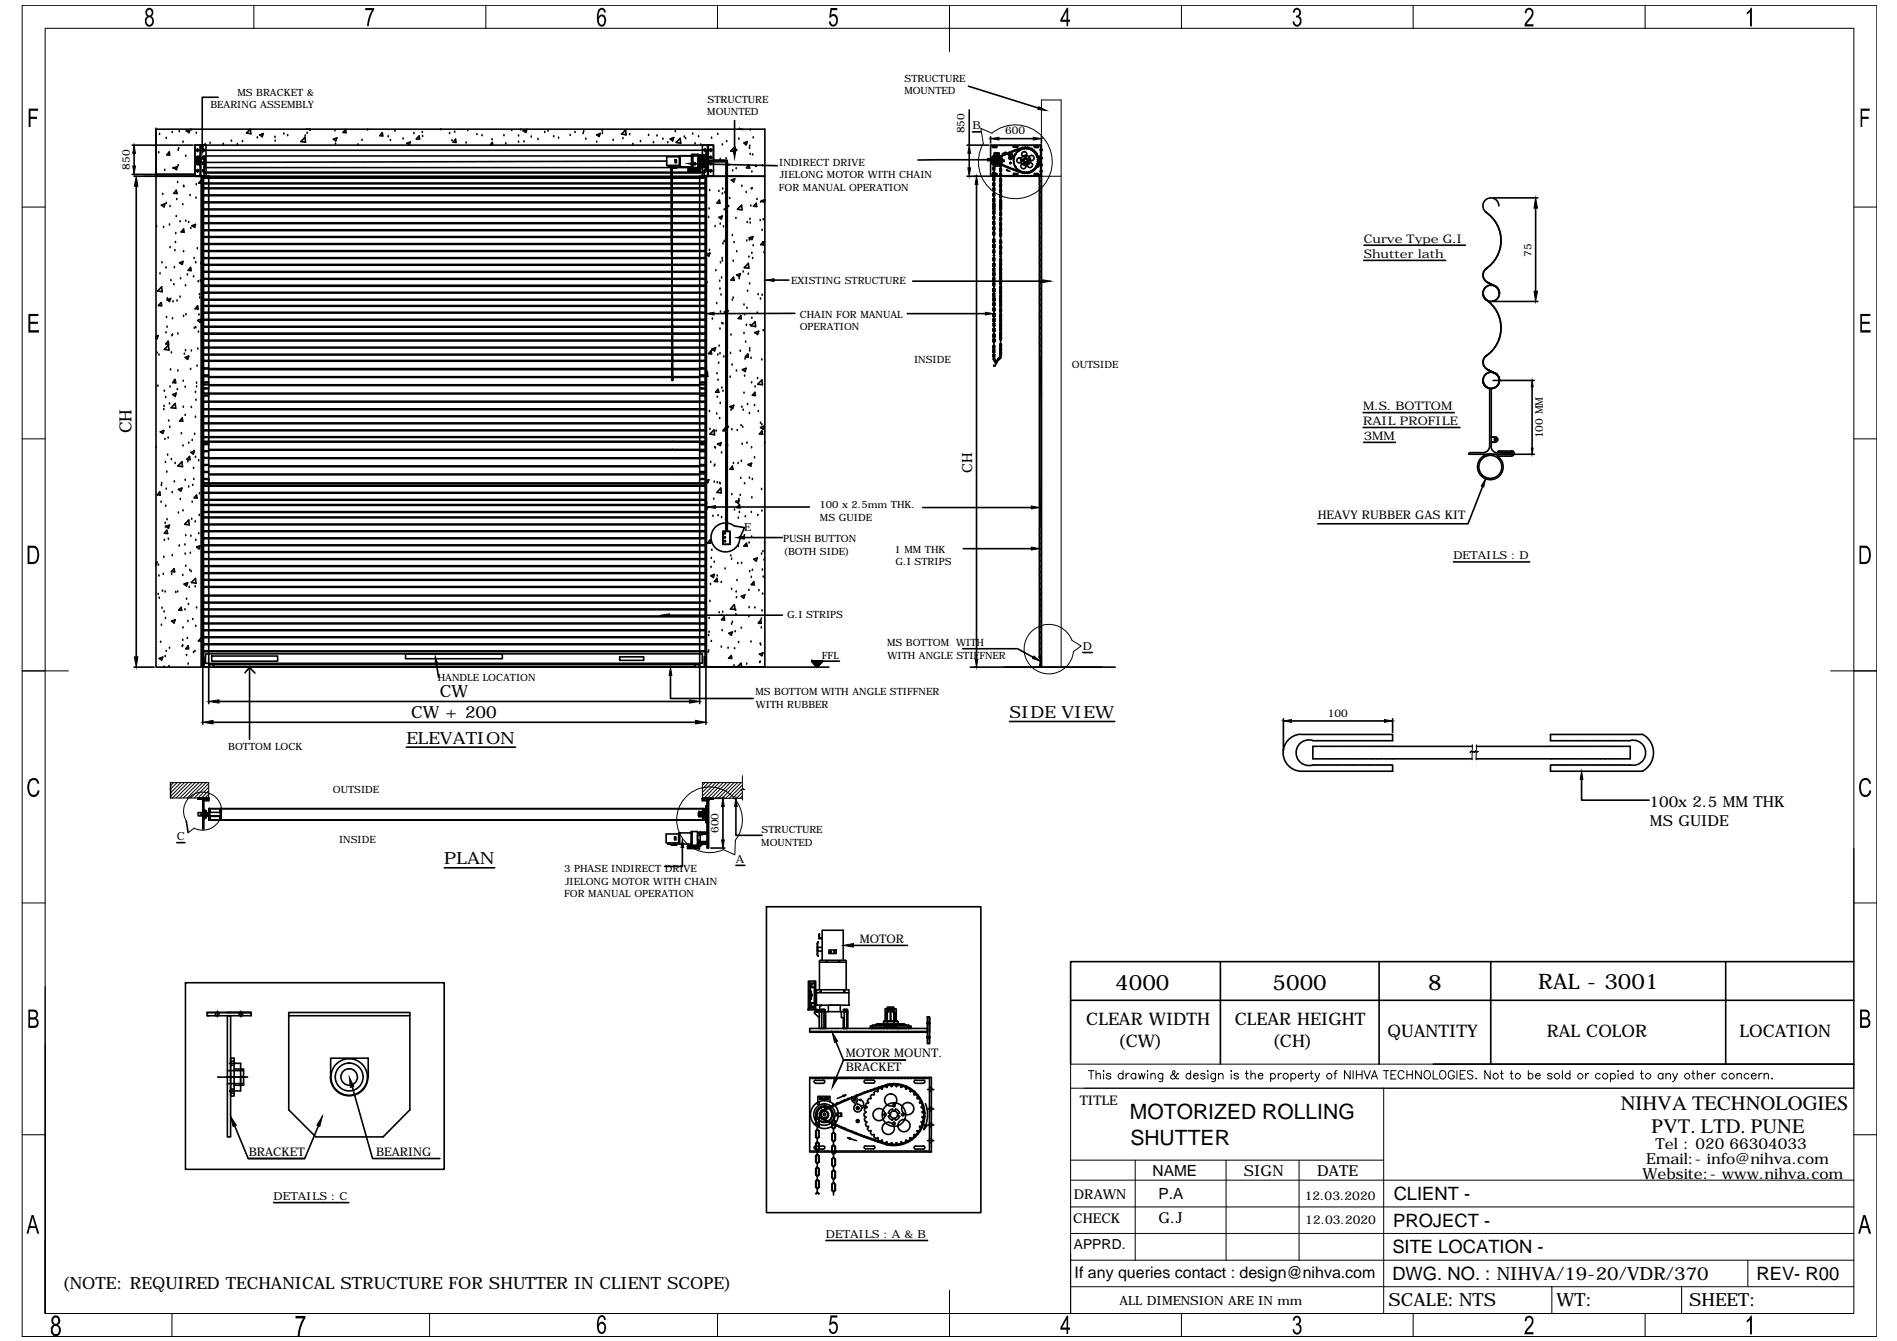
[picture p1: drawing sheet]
<svg xmlns="http://www.w3.org/2000/svg" width="297mm" height="210mm" viewBox="0 0 297 210" stroke-linecap="round" stroke-linejoin="round" font-family="sans-serif">
<defs><g id="words">
<g font-size="3.3">
<text x="174.6" y="154.9">4000</text>
<text x="199.3" y="154.9">5000</text>
<text x="223.6" y="155">8</text>
<text x="240.9" y="154.8">RAL - 3001</text>
<text x="176.9" y="175.2">MOTORIZED ROLLING</text>
<text x="177" y="179.2">SHUTTER</text>
</g>
<g font-size="3.2">
<text x="253.8" y="173.7">NIHVA TECHNOLOGIES</text>
<text x="258.6" y="177.4">PVT. LTD. PUNE</text>
</g>
<g font-size="2.9">
<text x="218.2" y="187.9">CLIENT -</text>
<text x="218" y="196.2">SITE LOCATION -</text>
<text x="218.1" y="192">PROJECT -</text>
<text x="218" y="200.3">DWG. NO. : NIHVA/19-20/VDR/370</text>
<text x="275" y="200.3">REV- R00</text>
</g>
<g font-size="2.8">
<text x="217.4" y="204.5">SCALE: NTS</text>
<text x="243.7" y="204.5">WT:</text>
<text x="264.5" y="204.5">SHEET:</text>
</g>
<g font-size="2.7">
<text x="170.1" y="160.5">CLEAR WIDTH</text>
<text x="193.3" y="160.5">CLEAR HEIGHT</text>
<text x="175" y="163.8">(CW)</text>
<text x="199.2" y="163.9">(CH)</text>
<text x="217.3" y="162.4">QUANTITY</text>
<text x="242.2" y="162.4">RAL COLOR</text>
<text x="272.4" y="162.2">LOCATION</text>
</g>
<g font-size="2.6">
<text x="20.6" y="67.8" transform="rotate(-90 20.6 67.8)">CH</text>
<text x="64.4" y="112.3">CW + 200</text>
<text x="68.9" y="109.1">CW</text>
<text x="158.1" y="112.4">SIDE VIEW</text>
<text x="63.6" y="116.4">ELEVATION</text>
<text x="69.6" y="135.3">PLAN</text>
<text x="9.7" y="201.8">(NOTE: REQUIRED TECHANICAL STRUCTURE FOR SHUTTER IN CLIENT SCOPE)</text>
</g>
<text font-size="2.5" x="168.3" y="200.1">If any queries contact : design@nihva.com</text>
<g font-size="2.4">
<text x="258.3" y="126.3">100x 2.5 MM THK</text>
<text x="258.4" y="129.2">MS GUIDE</text>
<text x="259.2" y="179.9">Tel : 020 66304033</text>
<text x="180.5" y="184.1">NAME</text>
<text x="194.8" y="184.1">SIGN</text>
<text x="206.2" y="184.1">DATE</text>
<text x="257.2" y="184.5">Website:- www.nihva.com</text>
<text x="257.8" y="182.3">Email:- info@nihva.com</text>
<text x="181.4" y="191.5">G.J</text>
<text x="181.4" y="187.7">P.A</text>
</g>
<g font-size="2.2">
<text x="152.2" y="74" transform="rotate(-90 152.2 74)">CH</text>
<text x="168.1" y="195.5">APPRD.</text>
</g>
<g font-size="2.1">
<text x="169.1" y="173">TITLE</text>
<text x="168.1" y="191.4">CHECK</text>
<text x="168.1" y="187.7">DRAWN</text>
</g>
<text font-size="2" x="175.3" y="204.2">ALL DIMENSION ARE IN mm</text>
<g font-size="1.9">
<text x="213.5" y="40.3">Shutter lath</text>
<text x="213.6" y="38">Curve Type G.I</text>
<text x="213.4" y="64.2">M.S. BOTTOM</text>
<text x="213.4" y="66.5">RAIL PROFILE</text>
<text x="213.5" y="68.9">3MM</text>
<text x="206.3" y="81.2">HEAVY RUBBER GAS KIT</text>
<text x="134.6" y="147.6">MOTOR</text>
<text x="132.4" y="165.4">MOTOR MOUNT.</text>
<text x="132.4" y="167.7">BRACKET</text>
<text x="38.9" y="180.9">BRACKET</text>
<text x="58.9" y="180.9">BEARING</text>
<text x="204.3" y="187.8">12.03.2020</text>
<text x="204.4" y="191.6">12.03.2020</text>
</g>
<g font-size="1.7">
<text x="151" y="20.9" transform="rotate(-90 151 20.9)">850</text>
<text x="152.3" y="20.3">B</text>
<text x="157.4" y="21">600</text>
<text x="20.3" y="26.6" transform="rotate(-90 20.3 26.6)">850</text>
<text x="239.8" y="40.2" transform="rotate(-90 239.8 40.2)">75</text>
<text x="241.6" y="68.6" transform="rotate(-90 241.6 68.6)">100 MM</text>
<text x="116.5" y="83.1">E</text>
<text x="227.6" y="87.6">DETAILS : D</text>
<text x="169.5" y="101.8">D</text>
<text x="207.9" y="112.2">100</text>
<text x="27.7" y="131.5">C</text>
<text x="112.5" y="130.4" transform="rotate(-90 112.5 130.4)">600</text>
<text x="115.2" y="135.1">A</text>
<text x="42.8" y="187.9">DETAILS : C</text>
<text x="129.3" y="193.8">DETAILS : A &amp; B</text>
</g>
<g font-size="1.6">
<text x="32.9" y="17">BEARING ASSEMBLY</text>
<text x="37.2" y="15">MS BRACKET &amp;</text>
<text x="110.8" y="16.1">STRUCTURE</text>
<text x="141.6" y="14.7">MOUNTED</text>
<text x="141.6" y="12.8">STRUCTURE</text>
<text x="110.7" y="18">MOUNTED</text>
<text x="122" y="29.8">FOR MANUAL OPERATION</text>
<text x="122" y="25.9">INDIRECT DRIVE</text>
<text x="122.1" y="27.9">JIELONG MOTOR WITH CHAIN</text>
<text x="123.9" y="44.4">EXISTING STRUCTURE</text>
<text x="125.2" y="49.7">CHAIN FOR MANUAL</text>
<text x="125.2" y="51.7">OPERATION</text>
<text x="143.1" y="56.8">INSIDE</text>
<text x="167.9" y="57.6">OUTSIDE</text>
<text x="128.3" y="79.5">100 x 2.5mm THK.</text>
<text x="128.4" y="81.5">MS GUIDE</text>
<text x="122.6" y="84.8">PUSH BUTTON</text>
<text x="122.7" y="86.8">(BOTH SIDE)</text>
<text x="140.1" y="86.6">1 MM THK</text>
<text x="140.2" y="88.5">G.I STRIPS</text>
<text x="123.2" y="96.7">G.I STRIPS</text>
<text x="138.9" y="101.2">MS BOTTOM WITH</text>
<text x="68.5" y="106.6">HANDLE LOCATION</text>
<text x="128.7" y="103.2">FFL</text>
<text x="139" y="103.1">WITH ANGLE STIFFNER</text>
<text x="118.3" y="108.8">MS BOTTOM WITH ANGLE STIFFNER</text>
<text x="118.4" y="110.8">WITH RUBBER</text>
<text x="35.7" y="117.3">BOTTOM LOCK</text>
<text x="52.1" y="124.1">OUTSIDE</text>
<text x="119.3" y="130.5">STRUCTURE</text>
<text x="53.1" y="132">INSIDE</text>
<text x="88.3" y="136.6">3 PHASE INDIRECT DRIVE</text>
<text x="119.2" y="132.4">MOUNTED</text>
<text x="88.3" y="140.4">FOR MANUAL OPERATION</text>
<text x="88.5" y="138.5">JIELONG MOTOR WITH CHAIN</text>
</g>
</g></defs>
<!-- layer: 0 -->
<g fill="none" stroke="#000" stroke-width=".25">
<path d="M34.2 15.2h-2.5v7.4M115 18.9v4.6M151.6 13.5l11 3.4M20.7 22.7h9.5M20.7 27.3h9.5M21 24v2M24.4 20.2h.1M24.4 27.6h.1M24.4 20.2v7.1h6.1v-4.6h81.2v2.4h2.2v2.5h5.9h-95.4M24.5 27.2h.1M24.5 35.5h.1M24.8 23.9h.1"/>
<path d="M25 21h.1M25.3 32.1l.5-.2-.1 .5zM25.5 30.4h.1M25.6 35.6h.1M25.8 26.7h.1M26 21.7h.1M26 31.8h.1M26.5 23.8l.1 .5-.5-.1zM26.5 35.2h.1M26.6 38.8h.1M26.6 32.3h.1M27 20.7h.1"/>
<path d="M27.1 26.4h.1M27.2 26.3l.6-.2-.2 .5zM27.4 39.2h.1M27.5 38h.1M27.5 36.6h.1M27.6 33.9h.1M27.6 29.8l.1 .5h-.5zM27.7 31.2h.1M27.8 28.6h.1M27.9 25.9h.1M27.9 23.5h.1M28 23.3h.1"/>
<path d="M28.1 20.6h.1M28.2 34.7h.1M28.6 32h.1M28.7 22.3h.1M28.7 39.4h.1M28.7 29.2h.1M28.7 35.8l.1 .6-.4-.1zM28.8 29.2h.1M29.1 24.5h.1M29.1 34.6h.1M29.2 20.5l.6-.2-.2 .5zM29.5 34.8h.1"/>
<path d="M29.8 30.6h.1M29.9 35.8h.1M30 20.3h.1M30.1 35.3l.5-.2-.1 .5zM30.5 22.7h1.8v4.9h-1.8zM30.7 31h.1M30.7 25.1h.2M30.7 20.9h.1M30.7 28.9h.1M30.7 23.5h.2M30.7 24.7h.2M30.7 26.7h.2"/>
<path d="M30.7 25.6h.2M30.9 25.4h.4M30.9 38.9h.1M30.9 24.7h.1M30.9 26.7v.1M30.9 25.6h.1M30.9 25.7h.4M30.9 23.5h.1M30.9 23.3v.1M30.9 23.6v.1M30.9 24.5v1.3M30.9 26.5v.2"/>
<path d="M30.9 26.8v.2M30.9 24.6h.3M31 23.5h.2M31 24.7h.2M31 26.7h.2M31 25.6h.2M31 25.1h.2M31.2 24.6h.2M31.2 24.4h.1v1.5h-.1zM31.2 24.8h-.3v.7h.3M31.2 24.7h.1M31.2 24.5h.1"/>
<path d="M31.2 25.6h.1M31.2 25.8h.1M31.2 25.1h.1M31.3 22.7v4.9M31.3 25.7h.1M31.3 25.1h.2M31.5 22.7v4.9M31.5 28.2l-.4 .4 .4 .1M31.5 27.6v76.8M31.7 23.5h.1M31.7 24.7h.1M31.7 26.7h.1"/>
<path d="M31.7 25.6h.1M31.8 37.6h.1M31.8 27.6v76.8M31.8 26.7l.1 .1M31.9 23.3v.1M31.9 23.5h-.1M31.9 23.6v.1M31.9 24.5v.1M31.9 24.6l-.1 .1M31.9 24.7v.1M31.9 25.6h-.1M31.9 25.7v.1"/>
<path d="M31.9 26.5v.2M31.9 26.8v.2M31.9 28.1v.2M31.9 28.4v.2M31.9 28.8v.2M31.9 29.1v.3M31.9 29.5v.2M31.9 29.8v.3M31.9 30.2v.3M31.9 30.6v.2M31.9 30.9v.3M31.9 31.3v.2"/>
<path d="M31.9 31.7v.2M31.9 32v.2M31.9 32.4v.2M31.9 32.8v.2M31.9 33.1v.2M31.9 33.5v.2M31.9 33.8v.3M31.9 34.2v.2M31.9 34.5v.3M31.9 34.9v.2M31.9 35.2v.3M31.9 35.6v.2"/>
<path d="M31.9 36v.2M31.9 36.4v.2M31.9 36.7v.2M31.9 37.1v.2M31.9 37.4v.3M31.9 37.8v.2M31.9 38.1v.3M31.9 38.5v.2M31.9 38.8v.3M31.9 39.2v.2M31.9 39.6v.2M31.9 39.9v.3"/>
<path d="M31.9 24.7h.2M31.9 26.7h.2M31.9 25.6h.2M32 24.4h78.4v1.8h-78.4zM32 25.6h.1M32 24.9h-1.3v.5h1.3M32 27.1h78.3M32 27h78.3v.6M32 26.1v1.5M32.1 22.6h.1M32.1 25h-.1M32.1 24.4v1.8"/>
<path d="M32.2 27.8h-.2v.1h.2M32.2 39.2h-.2v.2h.2M32.2 38.1h-.2v.2h.2M32.2 37h-.2v.2h.2M32.2 36h-.2v.1h.2M32.2 34.9h-.2v.1h.2M32.2 33.8h-.2v.1h.2M32.2 32.7h-.2v.1h.2M32.2 31.6h-.2v.1h.2M32.2 30.5h-.2v.1h.2M32.2 29.4h-.2v.1h.2M32.2 28.6h-.2v.2h.2"/>
<path d="M32.3 39.4h.1M32.3 38.3h.1M32.3 38.1h.1M32.3 37.2h.1M32.3 37h.1M32.3 36.1h.1M32.3 36h.1M32.3 35h.1M32.3 34.9h.1M32.3 33.9h.1M32.3 33.8h.1M32.3 32.8h.1"/>
<path d="M32.3 32.7h.1M32.3 31.7h.1M32.3 31.6h.1M32.3 30.6h.1M32.3 30.5h.1M32.3 29.5h.1M32.3 29.4h.1M32.3 39.2h.1M32.3 28.8h.1M32.3 28.6h.1M32.3 27.9h.1M32.3 27.8h.1"/>
<path d="M32.5 39.4h77.3M32.5 38.3h77.3M32.5 38.1h77.3M32.5 37.2h77.3M32.5 37h77.3M32.5 36.1h77.3M32.5 36h77.3M32.5 35h77.3M32.5 34.9h77.3M32.5 33.9h77.3M32.5 33.8h77.3M32.5 32.8h77.3"/>
<path d="M32.5 32.7h77.3M32.5 31.7h77.3M32.5 31.6h77.3M32.5 30.6h77.3M32.5 30.5h77.3M32.5 29.5h77.3M32.5 29.4h77.3M32.5 39.2h77.3M32.5 28.8h77.3M32.5 28.6h77.3M32.5 27.9h77.3M32.5 27.8h77.3"/>
<path d="M32.7 27.6h.1M32.7 27.6h-.8v.3M32.7 27.6v76.4M32.8 28.6h.1M32.9 22.4h.1M35 22.6h.1M36.2 22.1h.1M37.2 22.6h.1M38 22.2h.1M38.6 20.8l.6-.6 .1 .7zM40.3 21.6h.1M40.7 21.1l.5-.2-.1 .5z"/>
<path d="M43.1 21.5h.1M43.1 22.1h.1M44.5 21h.1M45 21.2h.1M47.8 21.5v.8l-.7-.1zM47.8 21.3h.1M48 20.2h.5M48.1 20.9h.1M48.6 20.4h.1M52.2 21.8l.5-.2-.1 .4zM52.5 20.5h.1M52.5 22.5h.1"/>
<path d="M54.1 20.3l.1 .5-.5-.1zM56 22.7h.1M56.7 22h.1M57.6 20.3h.1M59.9 20.8v.5l-.4-.1zM60.8 21.4h.1M61.1 22h.1M61.8 20.5h.1M63.1 21.7h.1M63.7 22.4l.6-.2-.2 .5zM64.8 20.9h.1M65.6 21.3l.1 .5-.5-.1z"/>
<path d="M66.1 20.7h.1M66.2 21.4h.1M69 20.3h.1M70.4 20.9h.1M70.8 22h.1M71.2 20.7h.1M71.3 21.8l.1 .5h-.4zM73 22.4h.1M73.2 20.4h.1M74.7 21.1h.1M75.5 21.2h.1M76.8 22.7l.3-.4 .1 .4"/>
<path d="M77 21.9h.1M78.9 21.2h.1M79.2 22.5h.1M80.1 20.4h.1M81.2 21.3h.1M81.2 22.3h.1M81.5 20.3h.1M81.9 20.5l.6-.2-.2 .4zM82 22.2h.1M83.2 21.4h.1M84.2 21.8h.1M85.3 20.7h.1"/>
<path d="M85.8 20.5h.1M86.7 21.4h.1M87.5 21.6h.1M89.3 21.2h.1M90 20.7h.1M91.3 20.9h.1M91.4 20.6h.1M91.7 21.8h.1M93.4 22.3h.1M93.4 21.1l.6-.2-.2 .5zM94.3 20.5h.1M94.3 20.9h.1"/>
<path d="M96 22h.1M97.3 21l.7-.7v.8zM97.5 21.7h.1M98.6 21.1h.1M99.1 22.6h.1M100.3 22.2h.1M101.6 21.2h.1M102.3 22.3h.1M102.9 21.3h.1M103.8 21.8h.1M104.4 25.2l-72.5 .2v.2M104.6 22.3h.1"/>
<path d="M104.9 25.9v.2h-.3h.4v-.2M104.9 21.7l.6-.2-.2 .5zM105.2 26.1h.1M105.2 26.1l.1 .1zM105.4 26.1h.1M105.5 25.9v.3h.3v-.3M105.5 26.1h.1M105.7 25h.2v.5h-.2zM105.7 20.6h.1M105.8 25.1h.1M105.8 25.3h.1M105.9 22.3l.6-.6 .1 .7z"/>
<path d="M106 26.2h-.7h.7M106 26.2l.1-.1zM106.4 24.5h-2v1.4h2M106.5 24.8h.1M106.5 25.6h.1M106.5 24.4v1.7M107.1 21.4h.1M107.4 21.7h.1M107.7 26.4h1.9M107.8 26.7h1.7zM107.9 26.5v.2zM108 26.6v.1z"/>
<path d="M108 26.7h.1M108.1 26.5l.1 .2zM108.3 24.2h1v2.1h-1zM108.3 24.4h-1.9v1.7h1.9M108.4 24.5h.1M108.4 25.2v.1zM108.4 26h.1M108.4 26.6l.1 .1zM108.5 21h.1M108.5 26.6v.1zM108.5 24.2v2.1M108.6 26.6h.1"/>
<path d="M108.6 26.6v.1v-.1M108.6 26.6l.1 .1zM108.7 26.6v.1zM108.8 26.6v.1zM108.8 22.5h.1M108.8 26.6l.1 .1zM108.9 25.6l12.8 .3M109.1 26.5l.1 .2zM109.3 26.7h.1M109.3 26.6v.1zM109.3 26h.1M109.3 26.1h.4"/>
<path d="M109.4 21.4h.1M109.4 26.5v.2zM109.4 24.8v.6zM109.4 25h.1M109.4 24.9v.5M109.4 25.3h.1M109.5 24.8l-.1 .2h.2M109.6 24.9h-.3v.4h.3M109.6 27.6h.8v.3M109.6 27.6v76.8h20.2M109.6 26.4v.4M109.6 25.8v.1"/>
<path d="M109.6 24.3v.1M109.6 26.2h.1h-.1v.6zM109.6 26.4h-1.9v.4h1.9M109.6 26.8h.1M109.6 25.8h.2M109.6 24.3h.2M109.6 24.9h.1M109.6 25.3h.1M109.6 24.3v.2h.1M109.6 25.7v.3M109.6 26h.1M109.6 25.7h.1"/>
<path d="M109.6 24.3h.1M109.6 25.7v.1M109.6 24.2v.1M109.6 25h.1M109.6 25.3h-.2l.1 .2M109.6 25.4h.7M109.7 26.3h.1M109.7 22.7h.1M109.7 24.8h-.4v.7h.4M109.7 26.4h.1M109.7 26.2h.1M109.7 26.1h1.1"/>
<path d="M109.7 25.7h1.1M109.8 24.9h.1M109.8 25.3h.1M109.8 25.9l-.2 .1M109.8 24.5h-.2M109.8 39.4h.2M109.8 38.3h.2M109.8 38.1h.2M109.8 37.2h.2M109.8 37h.2M109.8 36.1h.2M109.8 36h.2"/>
<path d="M109.8 35h.2M109.8 34.9h.2M109.8 33.9h.2M109.8 33.8h.2M109.8 32.8h.2M109.8 32.7h.2M109.8 31.7h.2M109.8 31.6h.2M109.8 30.6h.2M109.8 30.5h.2M109.8 29.5h.2M109.8 29.4h.2"/>
<path d="M109.8 39.2h.2M109.8 28.8h.2M109.8 28.6h.2M109.8 27.9h.2M109.8 27.8h.2M109.9 25.8h.1M109.9 25.9h.1M109.9 24.3h.1M109.9 24.5h.1M109.9 24.9h.1M109.9 25.3h.1M110 24.2v-1.5h1.7v4.9h-1.7v-1.4"/>
<path d="M110 25.8h.1M110 25.9h.1M110 24.3h.1M110 24.5h.1M110 24.9h.2M110 25.3h.2M110.1 27.8h.2v.1h-.2M110.1 28.6h.2v.2h-.2M110.1 39.2h.2v.2h-.2M110.1 38.1h.2v.2h-.2M110.1 37h.2v.2h-.2M110.1 36h.2v.1h-.2"/>
<path d="M110.1 34.9h.2v.1h-.2M110.1 33.8h.2v.1h-.2M110.1 32.7h.2v.1h-.2M110.1 31.6h.2v.1h-.2M110.1 30.5h.2v.1h-.2M110.1 29.4h.2v.1h-.2M110.1 26.1l-.3 .3-.1-.1M110.2 25.8h.1M110.2 25.9h.1M110.2 24.3h.1M110.2 24.5h.1M110.2 26.7h.1"/>
<path d="M110.2 24.9h.1M110.2 25.3h.1M110.3 24.8h-.8v.2h.1v-.1h.7h-.7M110.3 25.4h-.7v-.1h-.1v.2h.8M110.3 24.7l.1-.1v1h-.1zM110.3 25.1h-.9h.9M110.3 24.9h.5M110.3 25.8h.1M110.3 25.9h.1M110.3 24.3h.1M110.3 24.5h.1M110.3 24.4v1.8"/>
<path d="M110.3 24.9h.1M110.3 25.3h.1M110.4 24.6h.1v1h-.1M110.4 26.7v.1M110.4 23.3v.1M110.4 23.5h-78.5M110.4 23.6v.1M110.4 26.5v.2M110.4 26.8v.2M110.4 28.1v.2M110.4 28.4v.2M110.4 28.8v.2"/>
<path d="M110.4 29.1v.3M110.4 29.5v.2M110.4 29.8v.3M110.4 30.2v.3M110.4 30.6v.2M110.4 30.9v.3M110.4 31.3v.2M110.4 31.7v.2M110.4 32v.2M110.4 32.4v.2M110.4 32.8v.2M110.4 33.1v.2"/>
<path d="M110.4 33.5v.2M110.4 33.8v.3M110.4 34.2v.2M110.4 34.5v.3M110.4 34.9v.2M110.4 35.2v.3M110.4 35.6v.2M110.4 36v.2M110.4 36.4v.2M110.4 36.7v.2M110.4 37.1v.2M110.4 37.4v.3"/>
<path d="M110.4 37.8v.2M110.4 38.1v.3M110.4 38.5v.2M110.4 38.8v.3M110.4 39.2v.2M110.4 39.6v.2M110.4 39.9v.3M110.4 25.8h.1M110.4 25.9h.1M110.4 24.3h.1M110.4 24.5h.1M110.4 23.5h.2"/>
<path d="M110.4 26.7h.2M110.5 24.9h.1M110.5 25.3h.1M110.5 27.6v76.8M110.6 25.8h.1M110.6 25.9h.1M110.6 24.3h.1M110.6 24.5h.1M110.6 27.6v-.1h.2v-4.7l-.2-.1h.3v4.9M110.6 23.9v1.2v-1.1l-.1 .2v1.9l.1 .1v-1.1v1.3M110.6 23.9h.1M110.6 23.8h.1"/>
<path d="M110.6 23.7h.2v2.9h-.2zM110.6 26.4h.1M110.6 23.8v.1M110.6 24.9h.1M110.6 25.3h.1M110.6 39.8l.6-.2-.2 .5zM110.7 25.1l.1 1.5M110.7 25.8h.2M110.7 25.9h.2M110.7 24.3h.2M110.7 24.5h.2M110.7 24.9h.2"/>
<path d="M110.7 25.3h.2M110.8 23.7l-.1 1.4M110.8 22.7v4.9M110.8 24.5h-.7v.2h-.4M110.8 24.2h-1.1v2.2M110.9 22.7v4.9M111 34h.1M111 32.7h.1M111.1 39.2h.1M111.1 23.5h.2M111.1 24.7h.2M111.1 26.7h.2"/>
<path d="M111.1 25.6h.2M111.1 29.8h.1M111.3 23.3v.1M111.3 23.5h.1M111.3 23.6v.1M111.3 24.5v.1M111.3 24.6v.1M111.3 24.7v.1M111.3 25.4v.2M111.3 25.6h.1M111.3 25.7v.1M111.3 26.5v.2"/>
<path d="M111.3 26.8v.2M111.3 26.7v.1M111.4 23.5h.1M111.4 24.7h.1M111.4 26.7h.1M111.4 25.6h.1M111.4 21.6h.1M112 35.5h.1M112.4 21h.1M112.6 30h.1M112.6 34l.5-.2-.2 .5zM112.6 31.3l.1 .5h-.4z"/>
<path d="M112.8 25h.1M112.8 35.1h.1M113.1 22.7h.1M113.1 30.3h.1M113.2 29.6h.1M113.2 38.2h.1M113.3 35.5h.1M113.4 32.8h.1M113.5 30.2h.1M113.7 27.6h.1M113.7 37.5l-.3 .3h.3M113.7 32.3h-.1"/>
<path d="M113.7 24.8h.1M113.8 22.2h.1M113.9 27.6v55.6h.4v2h-1.1v-2h.5v-55.6h-3.1v76.8M114.1 32.3h.1M114.1 25.9h.1M114.3 31.1h.1M114.5 28.2l.6-.2-.2 .5zM114.7 36.9h.1M114.7 26.7h.1M114.9 38h.1M115.1 23v.7h-.7zM115.2 34.2h.1"/>
<path d="M115.3 26.4h.1M115.4 23.5h.1M115.4 39.4h.1M115.7 21.8h.1M115.8 20.2h.1M115.8 20.2h.4M116.1 32.1l.1 .8-.7-.1zM116.2 29.2h.1M116.5 22.4l.5-.2-.2 .5zM116.8 30.1h.1M116.9 37.7h.1M117 34.8h.1"/>
<path d="M117.3 25.8l.1 .5h-.5zM117.3 37.2l.6-.2-.2 .5zM117.3 23.2h.1M117.3 37.6h.1M117.4 22.9h.1M117.4 34.3h.1M117.5 20.3h.1M117.5 24.2h.1M117.5 34.9h.1M117.6 32.2h.1M117.6 29.6h.1M117.7 26.9h.1"/>
<path d="M117.7 39.7h.1M117.8 29.5h.1M117.9 24.2h.1M117.9 21.6h.1M117.9 38.5h.1M118.3 26h.1M118.4 26.1h.1M118.4 31.8l.1 .5h-.5zM118.5 31.2h.1M119 34.5h.1M119.1 31.7h.1M119.3 36.1h.1"/>
<path d="M119.4 25.9h.1M119.5 34.4h.1M119.5 37.8l.1 .5h-.5zM119.6 39.6h.1M119.8 31.2l-.5 .2 .4 .3 .1-.3M152.3 20.6h1.3M154.6 25h-10.9M155.1 27.5h.3M155.1 22.8h.3M155.5 22.8l-.1 .2 .1 .1M155.5 27.5h.3M155.5 22.8h.3"/>
<path d="M155.5 22.9h.5M155.5 23.1h.5M155.6 38.8v.3M155.7 24.1h.7zM155.8 24v.1zM155.8 25.1h.1M155.8 25.2h.1M155.9 25h.1M155.9 25.1v.1M155.9 25.2v.1M155.9 24h.1M155.9 25.3h.1"/>
<path d="M155.9 24.8a20.9 20.9 0 0 1 4.7-1.7 2.01 2.01 0 0 1 2 2.3 2.01 2.01 0 0 1-2.4 1.7M155.9 24.8a.32 .32 0 0 0 0 .6M155.9 25v.1M155.9 24l.1 .1zM155.9 24.9h.1M155.9 25.4l2.1 1 2.2 .7M155.9 24.9a.28 .28 0 0 0 0 .4M156 25.3h.1M156 25.4l4.2 1.6M156 27.5h.3M156 22.8h.3M156 22.8l.1 .2-.1 .1"/>
<path d="M156 27.2l.1 .1-.1 .1M156 24.9h.1M156 27.2h-.5l-.1 .1 .1 .1h.5M156.1 25.3h-.1M156.1 24.9h.1M156.1 24.9h-.1l-.1 .1M156.1 25.3h.1M156.1 24l.1 .1zM156.1 24.8h.1M156.1 25.5h.1M156.2 25.3h-.1M156.2 24.9v.1"/>
<path d="M156.2 24.9h.1M156.2 24h.1M156.2 25.3h.1M156.3 25.3h-.1M156.3 24v.1zM156.3 25v-.1v.1M156.3 25.2h.1M156.3 25.1h.1M156.3 25.2v.1M156.3 25v.1M156.3 24h.1M156.3 25.1v.1"/>
<path d="M156.4 24.7h.1M156.4 25.6h.1M156.5 24.3v-.4h-.8v.4M156.5 27.5h.3M156.5 22.8h.3M156.7 24.5h.1M156.7 25.7h.1M156.7 39v.3M156.9 24.4h.1M156.9 25.9h.1M156.9 27.5h.4M156.9 22.8h.4"/>
<path d="M157 25h.2v.3h-.2M157.1 25v.3M157.2 24.3h.1M157.2 26h.1M157.3 23.9h.2h-.2zM157.3 23.9l-.4 .2M157.4 24.2h.1M157.4 26.1h.1M157.4 27.5h.3M157.4 22.8h.3M157.6 26.6l.2 .1zM157.6 24.1h.1"/>
<path d="M157.6 26.1h.1M157.8 26.7l.4 .1M157.9 24h.1M157.9 26.3h.1M157.9 27.5h.3M157.9 22.8h.3M158 24.3l-.1-.1 .1-.2h.1l.1 .5M158.1 24.5l-.1 .3 .1 .1 .2 .1 .2-.3h.3M158.1 24.3v.2M158.2 23.9h.1M158.2 26.4h.1M158.2 24.4l.3 .2 .2-.1"/>
<path d="M158.4 24.2l.1-.1zM158.4 27.5h.3M158.4 22.8h.3M158.4 24.1l.2 .3M158.5 23.8h.1M158.5 26.5h.1M158.7 23.7h.1M158.7 26.6h.1M158.7 22.8l-.1 .2 .1 .1M158.8 22.9h.5M158.8 25.3l-.1 .3h.1M158.8 24.9v.1"/>
<path d="M158.8 27.1l-.1 .1 .1 .1M158.8 25h-.1v.2l.1 .1M158.8 27.4h.5M158.8 27.2h.5M158.8 25.6h.1M158.8 24.7h-.1l.1 .3M158.8 25.6v.1v.2h.2M158.9 27.5h.3M158.9 22.8h.3M158.9 25.9h.1M158.9 23.6h.1M158.9 26.7h.1"/>
<path d="M158.9 24.3h.1M159 24.4h-.2v.1v.1v-.1M159 25.9l-.1 .1 .1 .2h.1l.1 .2h.1M159.1 26.2h.1M159.1 24v.1M159.1 23.5h.1M159.1 26.7h.1M159.3 27.1l.1 .1-.1 .1M159.3 26.4h.1M159.3 22.8l.1 .2-.1 .1h-.5M159.3 23.9l-.1-.1-.1 .3h-.1l-.1 .1 .1 .1M159.3 23.8h.1"/>
<path d="M159.3 26.4v.2l.1 .1h.2M159.3 27.5h.4M159.3 22.8h.4M159.4 23.4h.1M159.4 26.8h.1M159.5 26.6h.1M159.5 23.6h.1M159.6 23.7l-.2-.1-.1 .1v.1M159.6 26.7l.1 .2 .1-.1M159.6 23.4h.1M159.6 26.9h.1M159.9 26.8l.2 .2v-.1"/>
<path d="M159.9 23.5l-.2-.1-.1 .2M159.9 23.3h.1M159.9 27h.1M159.9 27.5h.2M159.9 22.8h.2M160.1 23.2h.1M160.1 23.3h.1M160.1 23.4l-.2-.1-.1 .1M160.1 27.1h.1M160.2 23.2a1.97 1.97 0 0 1 2.4 1.9 1.97 1.97 0 0 1-2.4 1.9M160.2 23.2l-2.5 .9-1.8 .8M160.2 26.9v.1l.2 .1v-.1"/>
<path d="M160.2 25.2l.3 .3M160.3 25l.1 .1-.1 .1M160.3 27.5h.3M160.3 22.8h.3M160.4 23.2h.1M160.4 26.9h.1M160.4 23.3v-.1h-.2v.2M160.4 23.3h.1M160.5 23.3v-.1l.3 .1M160.5 27v.1l.3-.1-.1 .1h-.2zM160.5 27.1h.1M160.5 24.7l-.3 .3"/>
<path d="M160.5 24.8l.1 .1 .1-.1M160.5 25.5l.1-.1 .1 .1M160.6 23.1h.1M160.7 24.7l.3 .3M160.7 23.3h.1M160.8 26.9h-.1M160.8 27.5h.3M160.8 22.8h.3M160.8 23.3l.1-.1 .2 .2M160.8 27.1h.1M160.9 23.1h.1M161 25.2l-.3 .3"/>
<path d="M161 25l-.1 .1 .1 .1M161 23.3h.1M161.1 26.9l-.1 .1-.1 .1-.1-.1M161.1 23.4l.3-.1v.1M161.1 27.1h.1M161.2 23.2h.1M161.3 27.5h.3M161.3 22.8h.3M161.4 27h.1M161.4 23.5l.1-.1 .2 .1-.1 .1M161.4 26.8v.2l-.3-.1M161.4 23.3h.1"/>
<path d="M161.6 26.9h.1M161.6 23.4h.1M161.7 26.6h-.1M161.7 26.7l-.2 .2-.1-.1M161.7 23.7l.1-.1 .2 .1-.1 .1M161.8 27.5h.3M161.8 22.8h.3M161.8 26.7h.1M161.9 23.8h.1M161.9 26.4h.1M161.9 26.4l.1 .2-.2 .1-.1-.1M162 23.9l.1-.1v.3l.3 .1-.1 .1"/>
<path d="M162 23.7h.1M162 26.6h.1M162 22.8l-.1 .2 .1 .1M162 27.2l-.1 .1 .1 .1M162.1 22.9h.5M162.1 23.1h.5M162.1 27.4h.5M162.1 27.2h.5M162.1 24v.1M162.1 26.2h.1M162.2 26.4h.1M162.2 23.9h.1"/>
<path d="M162.2 27.5h.4M162.2 22.8h.4M162.3 24.3h.1M162.3 25.9h.1M162.3 24.4h.1l.1 .1-.1 .2M162.3 25.9l.1 .1-.3 .2v.2h-.1M162.3 26.2h.1M162.3 24.1h.1M162.4 25.6h.1M162.4 25.6l.1 .1-.1 .2h-.1M162.4 24.9v.1M162.4 25.3h.1"/>
<path d="M162.4 24.7h.2l-.1 .3M162.4 26h.1M162.4 24.3h.1M162.5 25.3l.1 .3h-.2M162.5 25h.1v.2l-.1 .1M162.5 25.8h.1M162.5 24.5h.1M162.5 22.8l.1 .2-.1 .1M162.5 27.2l.1 .1-.1 .1M162.6 25.5h.1M162.6 25.3h.1M162.6 25h.1"/>
<path d="M162.6 24.8h.1M162.6 25.8l.2 .1-.2 .2zM162.7 24.4a1.93 1.93 0 0 1 0 1.4M162.7 27.5h.2M162.7 22.8h.2M162.8 23.5h.3M162.8 24.8h.3M162.8 25.8h.3M162.8 26.8h.3M162.9 22.7h-7.8v4.9h7.8M162.9 22.7h.2v4.9h-.2M162.9 27h.2"/>
<path d="M162.9 24.9h.2M162.9 22.7v4.9M162.9 25.9h.2M162.9 25.7h.2M162.9 26.7h.2M162.9 24.6h.2M162.9 23.6h.2M162.9 23.4h.2M163.1 23.5h.1M163.1 24.8h.1M163.1 25.8h.1M163.1 26.8h.1"/>
<path d="M163.2 25.8h.1M163.2 24.8h.1M163.2 23.5h.1M163.2 26.8h.1M213.6 38.4h15.8M232.6 33.2a5.3 5.3 0 0 1 0 8.9M233.8 31h7M234.7 32.2a1.25 1.25 0 0 0-1.8-1.1 1.25 1.25 0 0 0-.2 2.1M240.5 32.6v13M24.4 52.6l.4-.1-.2 .5-.2-.1M24.6 55.3h.1M24.7 45.5l.6-.6 .1 .8z"/>
<path d="M24.9 55.6h.1M25.1 42.9h.1M25.2 47.4l.1 .5-.5-.1zM25.4 41.1h.1M25.7 54.7l.7-.7 .1 .8zM26 52.1h.1M26 41.9h.1M26.1 49.7h.1M26.2 51.2h.1M26.2 46.9l.5-.2-.2 .5zM26.2 46.8h.1M26.3 53.4l.1 .5-.4-.1z"/>
<path d="M26.7 57.9h.1M26.8 43.9h.1M26.8 55.2h.1M26.9 52.6h.1M27 49.9h.1M27 52.4h.1M27.1 47.2h.1M27.2 44.6h.1M27.3 41.9h.1M27.3 59.5h.1M27.4 59.4l.1 .5h-.4zM27.7 47.1h.1"/>
<path d="M27.9 52.3h.1M27.9 58.1h.1M28.1 41.1l.6-.2-.2 .5zM28.2 46.5h.1M28.3 43.6h.1M28.7 59.7h.1M28.7 49.5h.1M28.9 55.4h.1M29 56l.5-.3-.1 .5zM29 54.9h.1M29 44.7h.1M29.1 49.3h.1"/>
<path d="M29.3 43h.1M29.8 57.8h.1M29.8 41.9l.1 .5-.4-.1zM30 54.9h.1M30.3 43.3h.1M30.4 40.5h.1M30.4 51.4h.1M30.6 51.3h.1M30.6 41.1h.1M30.8 60h.1M30.9 57.3h.1M30.9 47.9l.1 .5-.4-.1z"/>
<path d="M31 54.6h.1M31 44.1h.1M31.1 52h.1M31.2 49.3h.1M31.2 46.1h.1M31.3 46.6h.1M31.4 44h.1M31.5 41.3h.1M31.5 49.9l-.6 .3 .4 .2 .2-.4M31.8 42.3h.1M31.9 40.3v.2M31.9 40.7v.2"/>
<path d="M31.9 41v.3M31.9 41.4v.2M31.9 41.7v.3M31.9 42.1v.3M31.9 42.4v.3M31.9 42.8v.3M31.9 43.2v.2M31.9 43.5v.3M31.9 43.9v.2M31.9 44.3v.2M31.9 44.6v.3M31.9 45v.2"/>
<path d="M31.9 45.3v.3M31.9 45.7v.3M31.9 46v.3M31.9 46.4v.3M31.9 46.8v.2M31.9 47.1v.3M31.9 47.5v.2M31.9 47.9v.2M31.9 48.2v.3M31.9 48.6v.2M31.9 49v.2M31.9 49.3v.3"/>
<path d="M31.9 49.7v.2M31.9 50v.3M31.9 50.4v.2M31.9 50.7v.3M31.9 51.1v.2M31.9 51.5v.2M31.9 51.8v.3M31.9 52.2v.2M31.9 52.6v.2M31.9 52.9v.3M31.9 53.3v.2M31.9 53.6v.3"/>
<path d="M31.9 54v.2M31.9 54.3v.3M31.9 54.7v.2M31.9 55.1v.2M31.9 55.4v.3M31.9 55.8v.2M31.9 56.2v.2M31.9 56.5v.3M31.9 56.9v.2M31.9 57.2v.3M31.9 57.6v.2M31.9 57.9v.3"/>
<path d="M31.9 58.3v.3M31.9 58.7v.2M31.9 59v.3M31.9 59.4v.2M31.9 59.8v.2M32 56.4h78.3v.1h-78.3zM32 57.7h78.3M32 59h78.3M32.1 42.5h-.1v.1h.1M32.2 52.1h-.2v.2h.2M32.2 48.9h-.2v.1h.2M32.2 47.8h-.2v.1h.2"/>
<path d="M32.2 54.3h-.2v.2h.2M32.2 57.6h-.2v.1h.2M32.2 59.8h-.2v.1h.2M32.2 46.8h-.2v.2h.2M32.2 45.7h-.2v.2h.2M32.2 44.6h-.2v.2h.2M32.2 43.6h-.2v.1h.2M32.2 42.6h.1M32.2 42.5h.1M32.2 41.4h-.2v.1h.2M32.2 40.3h-.2v.2h.2M32.2 50h-.2v.1h.2"/>
<path d="M32.2 51.1h-.2v.1h.2M32.2 53.2h-.2v.2h.2M32.2 55.4h-.2v.2h.2M32.2 58.7h-.2v.1h.2M32.3 47h.1M32.3 46.8h.1M32.3 45.9h.1M32.3 45.7h.1M32.3 44.8h.1M32.3 44.6h.1M32.3 43.7h.1M32.3 43.6h.1"/>
<path d="M32.3 41.5h.1M32.3 41.4h.1M32.3 40.5h.1M32.3 40.3h.1M32.3 53.4h.1M32.3 53.2h.1M32.3 52.3h.1M32.3 52.1h.1M32.3 51.2h.1M32.3 51.1h.1M32.3 50.1h.1M32.3 50h.1"/>
<path d="M32.3 49h.1M32.3 48.9h.1M32.3 47.9h.1M32.3 47.8h.1M32.3 55.6h.1M32.3 55.4h.1M32.3 54.5h.1M32.3 54.3h.1M32.3 58.8h.1M32.3 58.7h.1M32.3 57.7h.1M32.3 57.6h.1"/>
<path d="M32.3 59.9h.1M32.3 59.8h.1M32.4 42.6h.2M32.4 42.5h.2M32.5 47h77.3M32.5 46.8h77.3M32.5 45.9h77.3M32.5 45.7h77.3M32.5 44.8h77.3M32.5 44.6h77.3M32.5 43.7h77.3M32.5 43.6h77.3"/>
<path d="M32.5 41.5h77.3M32.5 41.4h77.3M32.5 40.5h77.3M32.5 40.3h77.3M32.5 53.4h77.3M32.5 53.2h77.3M32.5 52.3h77.3M32.5 52.1h77.3M32.5 51.2h77.3M32.5 51.1h77.3M32.5 50.1h77.3M32.5 50h77.3"/>
<path d="M32.5 49h77.3M32.5 48.9h77.3M32.5 47.9h77.3M32.5 47.8h77.3M32.5 55.6h77.3M32.5 55.4h77.3M32.5 54.5h77.3M32.5 54.3h77.3M32.5 58.8h.2M32.5 58.7h.2M32.5 57.7h.2M32.5 57.6h.2"/>
<path d="M32.5 59.9h.2M32.5 59.8h.2M32.6 42.6h77M32.6 42.5h77M32.8 57.8h76.6M32.8 59.1h76.6M109.6 58.8h.2M109.6 58.7h.2M109.6 57.7h.2M109.6 57.6h.2M109.6 59.9h.2M109.6 59.8h.2"/>
<path d="M109.7 42.6h.2M109.7 42.5h.2M109.8 47h.2M109.8 46.8h.2M109.8 45.9h.2M109.8 45.7h.2M109.8 44.8h.2M109.8 44.6h.2M109.8 43.7h.2M109.8 43.6h.2M109.8 41.5h.2M109.8 41.4h.2"/>
<path d="M109.8 40.5h.2M109.8 40.3h.2M109.8 53.4h.2M109.8 53.2h.2M109.8 52.3h.2M109.8 52.1h.2M109.8 51.2h.2M109.8 51.1h.2M109.8 50.1h.2M109.8 50h.2M109.8 49h.2M109.8 48.9h.2"/>
<path d="M109.8 47.9h.2M109.8 47.8h.2M109.8 55.6h.2M109.8 55.4h.2M109.8 54.5h.2M109.8 54.3h.2M109.8 58.8h.2M109.8 58.7h.2M109.8 57.7h.2M109.8 57.6h.2M109.8 59.9h.2M109.8 59.8h.2"/>
<path d="M109.9 42.6h.2M109.9 42.5h.2M110.1 52.1h.2v.2h-.2M110.1 48.9h.2v.1h-.2M110.1 47.8h.2v.1h-.2M110.1 54.3h.2v.2h-.2M110.1 57.6h.2v.1h-.2M110.1 59.8h.2v.1h-.2M110.1 46.8h.2v.2h-.2M110.1 45.7h.2v.2h-.2M110.1 44.6h.2v.2h-.2M110.1 43.6h.2v.1h-.2"/>
<path d="M110.1 41.4h.2v.1h-.2M110.1 40.3h.2v.2h-.2M110.1 50h.2v.1h-.2M110.1 51.1h.2v.1h-.2M110.1 53.2h.2v.2h-.2M110.1 55.4h.2v.2h-.2M110.1 58.7h.2v.1h-.2M110.2 42.5h.1v.1h-.1M110.4 40.3v.2M110.4 40.7v.2M110.4 41v.3M110.4 41.4v.2"/>
<path d="M110.4 41.7v.3M110.4 42.1v.3M110.4 42.4v.3M110.4 42.8v.3M110.4 43.2v.2M110.4 43.5v.3M110.4 43.9v.2M110.4 44.3v.2M110.4 44.6v.3M110.4 45v.2M110.4 45.3v.3M110.4 45.7v.3"/>
<path d="M110.4 46v.3M110.4 46.4v.3M110.4 46.8v.2M110.4 47.1v.3M110.4 47.5v.2M110.4 47.9v.2M110.4 48.2v.3M110.4 48.6v.2M110.4 49v.2M110.4 49.3v.3M110.4 49.7v.2M110.4 50v.3"/>
<path d="M110.4 50.4v.2M110.4 50.7v.3M110.4 51.1v.2M110.4 51.5v.2M110.4 51.8v.3M110.4 52.2v.2M110.4 52.6v.2M110.4 52.9v.3M110.4 53.3v.2M110.4 53.6v.3M110.4 54v.2M110.4 54.3v.3"/>
<path d="M110.4 54.7v.2M110.4 55.1v.2M110.4 55.4v.3M110.4 55.8v.2M110.4 56.2v.2M110.4 56.5v.3M110.4 56.9v.2M110.4 57.2v.3M110.4 57.6v.2M110.4 57.9v.3M110.4 58.3v.3M110.4 58.7v.2"/>
<path d="M110.4 59v.3M110.4 59.4v.2M110.4 59.8v.2M110.6 58.3l.1-.1 .1 .7h-.2M110.7 44.3h.1M111.3 54.9l.1 .5h-.4zM111.5 54.6l.6-.2-.2 .5zM111.5 49.9h.1M111.6 54.8h.1M112.1 42.4h.1M112.2 47.5h.1M112.3 58.5h.1"/>
<path d="M112.4 55.6h.1M112.4 59.5h.1M112.5 56.8h.1M112.6 54.2h.1M112.7 44h.1M112.7 51.5h.1M112.7 55.4h.1M112.7 45.2h.1M112.8 48.8h.1M112.8 41.1h.1M112.9 46.2h.1M113 43.5h.1"/>
<path d="M113 50.6h.1M113.1 40.5h.1M113.1 40.8h.1M113.2 50.7h.1M113.3 55.9h.1M113.6 46.8h.1M113.7 48.8h-.3l.3 .2M113.9 48.7l.1-.1-.1 .4M114.3 59h.1M114.4 55.3h.1M114.5 52.4h.1M114.6 57.1h.1"/>
<path d="M114.7 47h.1M114.8 46.6h.1M114.8 40.9h.1M114.9 43.4l.1 .5-.5-.1zM115.3 58.1h.1M115.4 43l.6-.2-.2 .5zM115.7 43.6h.1M115.9 55h.1M116 49.4l.1 .5h-.5zM116.2 57.9l.6-.3-.1 .6zM116.4 42.6h.1M116.5 47.7h.1"/>
<path d="M116.5 52.2h.1M116.6 58.9h.1M116.6 49.3h.1M116.7 56.2h.1M116.8 53.5h.1M116.9 50.9h.1M117 48.2h.1M117.1 45.6h.1M117.1 55.4l.1 .5h-.5zM117.2 42.9h.1M117.2 41.2l.1 .8-.8-.1zM117.3 40.2h.1"/>
<path d="M117.4 54.6h.1M117.4 44.4h.1M117.4 54.9h.1M117.5 50.9h.1M117.6 56.1h.1M117.6 51l.6-.6 .1 .7zM117.7 59.9h.1M117.7 49.8h.1M117.9 40.5h.1M118.2 52.1l.6-.3-.2 .6zM118.6 49h.1M118.6 59.3h.1"/>
<path d="M118.7 46.1h.1M119.1 46.8h.1M119.3 56.3h.1M119.3 59.5l.1 .7-.7-.1zM119.3 46.2h.1M119.5 51.8h.1M121.2 43.8h2.3M124.5 49.1h-12.7M142.1 49.1h12.2M142.9 44h20.4M155.6 56v.1M156.7 43.1h.1"/>
<path d="M156.7 43.8h.1M156.7 46h.1M156.7 50.4h.1M156.7 53.2h.1M156.7 41.7h.1M156.7 47.4v.1M156.7 48.4v.1M156.7 51.8h.1M213.5 40.8h12.9M232.2 45.9h.1M232.6 46.9a5.3 5.3 0 0 1 0 8.9M232.8 42a1.25 1.25 0 0 0 .2 2.2"/>
<path d="M232.8 55.7a1.25 1.25 0 0 0 .2 2.1M232.9 41.9a1.29 1.29 0 0 0-.7 1.2 1.29 1.29 0 0 0 .7 1.1M232.9 55.6a1.29 1.29 0 0 0-.7 1.1 1.29 1.29 0 0 0 .7 1.2l1.3 .6-1.2-.6M233 44.2l1.2 .6-1.2-.6M233.8 47.2h7M233.8 59.5h6.4M234.2 44.8a1.29 1.29 0 0 1-.1 2.2 1.29 1.29 0 0 1-1.9-1.1M234.2 58.4a1.29 1.29 0 0 1-.1 2.3 1.29 1.29 0 0 1-1.9-1.2M234.7 45.9a1.25 1.25 0 0 0-1.8-1.1 1.25 1.25 0 0 0-.1 2.1M234.7 59.5a1.25 1.25 0 0 0-1.8-1.1 1.25 1.25 0 0 0-.1 2.1M234.8 45.9a1.29 1.29 0 0 0-2-1.1 1.29 1.29 0 0 0 0 2.2M234.8 45.9h.1"/>
<path d="M234.8 59.5a1.29 1.29 0 0 0-2-1.1 1.29 1.29 0 0 0 0 2.2M24.5 70h.1M24.7 60.4h.1M25 77l.1 .5h-.5zM25.1 67.6l.6-.2-.2 .4zM25.2 78.6h.1M25.3 76h.1M25.3 75.7h.1M25.7 64.1h.1M25.7 63.6h.1M25.7 61.2h.1M25.8 68.8h.1"/>
<path d="M25.9 72.4h.1M26 79.2h.1M26 62.2h.1M26 76.6h.1M26.1 73.9h.1M26.2 71.2h.1M26.3 68.6h.1M26.4 65.9h.1M26.5 63.2h.1M26.6 66.9h.1M26.6 60.6h.1M26.8 72h.1"/>
<path d="M27 77.1h.1M27.1 61.8l.5-.3-.2 .5zM27.3 75.4h.1M27.4 72.5h.1M27.4 63.1l.1 .8-.7-.1zM27.8 61h.1M27.9 72.9l.6-.6 .1 .8zM27.9 76.6l.6-.2-.2 .5zM28.2 78.2h.1M28.4 67.9h.1M28.5 65.4l.1 .5h-.4zM28.7 80h.1"/>
<path d="M28.7 69.8h.1M28.7 63.7h.1M29 75.2h.1M29 65h.1M29 60.6h.1M29.4 72.3h.1M29.5 76.2h.1M29.5 69.4h.1M29.7 71.4l.1 .6-.5-.1zM29.9 70.8l.5-.2-.1 .5zM30 63.8h.1M30.1 78.6h.1"/>
<path d="M30.1 68.9h.1M30.2 76h.1M30.3 73.3h.1M30.4 75h.1M30.4 70.6h.1M30.5 68h.1M30.6 65.3h.1M30.6 71.6h.1M30.6 61.4h.1M30.7 62.6h.1M30.8 60.6h.1M30.8 77.5l.1 .5-.5-.1z"/>
<path d="M31.1 72.1h.1M31.2 77.3h.1M31.9 60.1v.3M31.9 60.5v.2M31.9 60.8v.3M31.9 61.2v.3M31.9 61.5v.3M31.9 61.9v.3M31.9 62.3v.2M31.9 62.6v.3M31.9 63v.2M31.9 63.4v.2"/>
<path d="M31.9 63.7v.3M31.9 64.1v.2M31.9 64.5v.2M31.9 64.8v.3M31.9 65.2v.2M31.9 65.5v.3M31.9 65.9v.2M31.9 66.2v.3M31.9 66.6v.2M31.9 67v.2M31.9 67.3v.2M31.9 67.7v.2"/>
<path d="M31.9 68.1v.2M31.9 68.4v.3M31.9 68.8v.2M31.9 69.1v.3M31.9 69.5v.2M31.9 69.8v.3M31.9 70.2v.2M31.9 70.6v.2M31.9 70.9v.2M31.9 71.3v.2M31.9 71.7v.2M31.9 72v.2"/>
<path d="M31.9 72.4v.2M31.9 72.7v.3M31.9 73.1v.2M31.9 73.4v.3M31.9 73.8v.2M31.9 74.2v.2M31.9 74.5v.2M31.9 74.9v.2M31.9 75.3v.2M31.9 75.6v.2M31.9 76v.2M31.9 76.3v.3"/>
<path d="M31.9 76.7v.2M31.9 77v.3M31.9 77.4v.3M31.9 77.8v.2M31.9 78.1v.3M31.9 78.5v.2M31.9 78.9v.2M31.9 79.2v.2M31.9 79.6v.2M31.9 79.9v.3M32 62.8h78.3v.1h-78.3zM32 60.2h78.3"/>
<path d="M32 61.5h78.3M32.2 79h-.2v.1h.2M32.2 65.1h-.2v.1h.2M32.2 61.8h-.2v.2h.2M32.2 60.7h-.2v.2h.2M32.2 67.3h-.2v.1h.2M32.2 70.6h-.2v.1h.2M32.2 69.5h-.2v.1h.2M32.2 72.7h-.2v.1h.2M32.2 73.8h-.2v.1h.2M32.2 77.1h-.2v.1h.2M32.2 76h-.2v.1h.2"/>
<path d="M32.2 64h-.2v.1h.2M32.2 66.2h-.2v.1h.2M32.2 68.4h-.2v.1h.2M32.2 71.6h-.2v.1h.2M32.2 74.9h-.2v.1h.2M32.2 78.2h-.2v.1h.2M32.3 79.1h.1M32.3 79h.1M32.3 66.3h.1M32.3 66.2h.1M32.3 65.2h.1M32.3 65.1h.1"/>
<path d="M32.3 64.1h.1M32.3 64h.1M32.3 62h.1M32.3 61.8h.1M32.3 60.9h.1M32.3 60.7h.1M32.3 68.5h.1M32.3 68.4h.1M32.3 67.4h.1M32.3 67.3h.1M32.3 71.7h.1M32.3 71.6h.1"/>
<path d="M32.3 70.7h.1M32.3 70.6h.1M32.3 69.6h.1M32.3 69.5h.1M32.3 72.8h.1M32.3 72.7h.1M32.3 75h.1M32.3 74.9h.1M32.3 73.9h.1M32.3 73.8h.1M32.3 78.3h.1M32.3 78.2h.1"/>
<path d="M32.3 77.2h.1M32.3 77.1h.1M32.3 76.1h.1M32.3 76h.1M32.5 79.1h77.3M32.5 79h77.3M32.5 66.3h77.3M32.5 66.2h77.3M32.5 65.2h77.3M32.5 65.1h77.3M32.5 64.1h77.3M32.5 64h77.3"/>
<path d="M32.5 62h.2M32.5 61.8h.2M32.5 60.9h.2M32.5 60.7h.2M32.5 68.5h77.3M32.5 68.4h77.3M32.5 67.4h77.3M32.5 67.3h77.3M32.5 71.7h.2M32.5 71.6h.2M32.5 70.7h.2M32.5 70.6h.2"/>
<path d="M32.5 69.6h.2M32.5 69.5h.2M32.5 72.8h.2M32.5 72.7h.2M32.5 75h.2M32.5 74.9h.2M32.5 73.9h.2M32.5 73.8h.2M32.5 78.3h77.3M32.5 78.2h77.3M32.5 77.2h77.3M32.5 77.1h77.3"/>
<path d="M32.5 76.1h77.3M32.5 76h77.3M32.7 75.6h-.7v.1h78.3v-.1h-.7M32.8 60.4h76.6M32.8 61.7h76.6M32.8 70.5h72.5M32.8 71.8h72.5M32.8 73.1h72.5M32.8 74.3h72.5M32.8 70.3h77.5M32.8 71.7h77.5M32.8 72.9h77.5"/>
<path d="M32.8 74.2h77.5M32.8 75.6h72.5M105.3 69.2h-73.3v-.1h78.3v.1h-4.9M105.4 70.5h4M105.4 71.8h4M105.4 73.1h4M105.4 74.3h4M105.4 75.6h4M109.6 62h.2M109.6 61.8h.2M109.6 60.9h.2M109.6 60.7h.2"/>
<path d="M109.6 71.7h.2M109.6 71.6h.2M109.6 70.7h.2M109.6 70.6h.2M109.6 69.6h.2M109.6 69.5h.2M109.6 72.8h.2M109.6 72.7h.2M109.6 75h.2M109.6 74.9h.2M109.6 73.9h.2M109.6 73.8h.2"/>
<path d="M109.8 79.1h.2M109.8 79h.2M109.8 66.3h.2M109.8 66.2h.2M109.8 65.2h.2M109.8 65.1h.2M109.8 64.1h.2M109.8 64h.2M109.8 62h.2M109.8 61.8h.2M109.8 60.9h.2M109.8 60.7h.2"/>
<path d="M109.8 68.5h.2M109.8 68.4h.2M109.8 67.4h.2M109.8 67.3h.2M109.8 71.7h.2M109.8 71.6h.2M109.8 70.7h.2M109.8 70.6h.2M109.8 69.6h.2M109.8 69.5h.2M109.8 72.8h.2M109.8 72.7h.2"/>
<path d="M109.8 75h.2M109.8 74.9h.2M109.8 73.9h.2M109.8 73.8h.2M109.8 78.3h.2M109.8 78.2h.2M109.8 77.2h.2M109.8 77.1h.2M109.8 76.1h.2M109.8 76h.2M110.1 79h.2v.1h-.2M110.1 65.1h.2v.1h-.2"/>
<path d="M110.1 61.8h.2v.2h-.2M110.1 60.7h.2v.2h-.2M110.1 67.3h.2v.1h-.2M110.1 70.6h.2v.1h-.2M110.1 69.5h.2v.1h-.2M110.1 72.7h.2v.1h-.2M110.1 73.8h.2v.1h-.2M110.1 77.1h.2v.1h-.2M110.1 76h.2v.1h-.2M110.1 64h.2v.1h-.2M110.1 66.2h.2v.1h-.2M110.1 68.4h.2v.1h-.2"/>
<path d="M110.1 71.6h.2v.1h-.2M110.1 74.9h.2v.1h-.2M110.1 78.2h.2v.1h-.2M110.4 60.1v.3M110.4 60.5v.2M110.4 60.8v.3M110.4 61.2v.3M110.4 61.5v.3M110.4 61.9v.3M110.4 62.3v.2M110.4 62.6v.3M110.4 63v.2"/>
<path d="M110.4 63.4v.2M110.4 63.7v.3M110.4 64.1v.2M110.4 64.5v.2M110.4 64.8v.3M110.4 65.2v.2M110.4 65.5v.3M110.4 65.9v.2M110.4 66.2v.3M110.4 66.6v.2M110.4 67v.2M110.4 67.3v.2"/>
<path d="M110.4 67.7v.2M110.4 68.1v.2M110.4 68.4v.3M110.4 68.8v.2M110.4 69.1v.3M110.4 69.5v.2M110.4 69.8v.3M110.4 70.2v.2M110.4 70.6v.2M110.4 70.9v.2M110.4 71.3v.2M110.4 71.7v.2"/>
<path d="M110.4 72v.2M110.4 72.4v.2M110.4 72.7v.3M110.4 73.1v.2M110.4 73.4v.3M110.4 73.8v.2M110.4 74.2v.2M110.4 74.5v.2M110.4 74.9v.2M110.4 75.3v.2M110.4 75.6v.2M110.4 76v.2"/>
<path d="M110.4 76.3v.3M110.4 76.7v.2M110.4 77v.3M110.4 77.4v.3M110.4 77.8v.2M110.4 78.1v.3M110.4 78.5v.2M110.4 78.9v.2M110.4 79.2v.2M110.4 79.6v.2M110.4 79.9v.3M110.6 75.2l.4-.1-.2 .5-.2-.2"/>
<path d="M110.7 78.9h.1M110.7 79.7h.1M111.1 64.4h.1M111.2 67.2h.1M111.2 67.9l.6-.6 .1 .8zM111.3 72.4h.1M111.8 78.1h.1M111.8 75.5h.1M111.8 72.9h.1M111.9 72.8h.1M111.9 70h.1M112 70.1h.1"/>
<path d="M112 79.4h14.7M112.1 67.5h.1M112.2 64.8h.1M112.3 62.2h.1M112.3 75.6h.1M112.4 69.5l.5-.2-.1 .5zM112.4 60.9l.2 .5h-.5zM112.7 75.6h.1M112.7 65.5h.1M112.8 63.1h.1M112.8 75.7h.1M112.9 76.4v.8l-.6-.1z"/>
<path d="M113 70.9h.1M113 60.7h.1M113.2 61.2h.1M113.7 66.3h.1M113.7 66.3v.3M113.7 67.4l-.1-.4-.4 .4 .5 .1M113.9 71.5h.1M113.9 69.8h.1M114 66.9h.1M114.3 63.7l.6-.3-.2 .6zM114.5 64.2h.1M114.6 77.4h.1"/>
<path d="M114.6 67.3h.1M114.7 73l.1 .5-.5-.1zM114.9 72.5h.1M115 79.8h.1M115.2 78.5l.5-.2-.1 .5zM115.4 67.4h.1M115.6 72.5h.1M115.7 78.2h.1M115.8 79l.1 .5-.5-.1zM115.9 77.5h.1M116 74.9h.1M116 66.6h.1"/>
<path d="M116.1 72.2h.1M116.2 63.7h.1M116.2 69.5h.1M116.3 66.9h.1M116.4 64.2h.1M116.5 61.5h.1M116.6 75.7h.1M117 69.4h.1M117.1 63.3h.1M117.1 72.7l.6-.2-.1 .5zM117.3 74.8h.1M117.3 64.7h.1"/>
<path d="M117.7 70.1h.1M117.7 77.9h.1M117.8 75h.1M118.2 71.7h.1M118.2 63.5h.1M118.2 61.4l.1 .5h-.5zM118.2 60.6h.1M118.7 64.4h.1M119.1 66.2h.1M119.1 66.9l.5-.2-.1 .5zM119.3 76.6h.1M119.3 66.5h.1"/>
<path d="M119.3 80h.1M119.3 67.5l.1 .5-.5-.1zM119.7 67.6h.1M119.8 69.2h.1M144.5 79.4h17M213.4 64.6h14.3M213.4 66.9h15.2M213.5 69.2h5M230 71.1h10.2M232.2 76.1l-2.3 5.9h-23.6M232.2 70.9h-2l-.2 .2M233.1 60.8l.2 .1"/>
<path d="M233.3 69.8a1.04 1.04 0 0 1-1.1 1.1M233.3 60.9v8.9M233.5 69.9a1.04 1.04 0 0 0 .7 .9l2.2 .1M233.5 68.4h.6a.4 .4 0 0 1 .4 .4 .4 .4 0 0 1-.4 .4M233.5 68.4h.6a.36 .36 0 0 1 .4 .4 .36 .36 0 0 1-.4 .4h-.6M233.5 69.2h.6M233.5 60.8v9.1M233.9 71.1a2.01 2.01 0 0 0-2.5 2.3 2.01 2.01 0 0 0 3.1 1.3 2.01 2.01 0 0 0-.1-3.3M233.9 71.1h2.8M234.4 71.4h2.3M234.6 70.8h2.1l.2 .2-.2 .1M234.8 70.6l-.3 .2"/>
<path d="M234.8 70.6h1.9M236.4 70.9l.2 .2M236.7 70.6a.4 .4 0 0 1 .4 .4 .4 .4 0 0 1-.4 .4M239.9 60.5v9.6M24.4 88.1l.2-.1-.2 .5M24.8 93h.1M24.8 88.5h.1M24.9 90.2h.1M24.9 93.6h.1M25.3 97.9h.1M25.4 95.2h.1M25.4 92.5h.1"/>
<path d="M25.6 89.9h.1M25.7 87.2h.1M25.7 95.8h.1M25.7 84.6h.1M25.9 81.9h.1M25.9 92.7h.1M25.9 82.5h.1M25.9 96.8h.1M26 82.4l.5-.2-.1 .5zM26.1 83l.1 .5h-.5zM26.2 81.4h.1M26.4 84.4h.1"/>
<path d="M26.9 89.9h.1M26.9 97.2l.5-.2-.1 .5zM27 87h.1M27.3 89v.5h-.5zM27.5 92.7h.1M27.8 92.7h.1M27.9 80.3h.1M28.1 85.5h.1M28.4 95.1v.4h-.4zM28.6 90.1h.1M28.7 98.3h.1M28.8 91.4l.6-.2-.2 .5z"/>
<path d="M29 95.4h.1M29 85.3h.1M29 86.7h.1M29.1 88.6h.1M29.1 83.8h.1M29.2 93.8h.1M29.3 99.9h.1M29.4 97.3h.1M29.5 94.6h.1M29.5 81.4l.1 .8-.7-.1zM29.6 91.9h.1M29.7 89.3h.1"/>
<path d="M29.8 86.6h.1M29.9 83.9h.1M29.9 89.5h.1M30 91.2l.6-.7 .1 .8zM30 81.3h.1M30.2 97h.1M30.6 91.8h.1M30.6 81.7h.1M30.6 84.6h.1M30.6 98h.1M30.8 95.2h.1M30.8 85.6l.5-.2-.1 .5z"/>
<path d="M31.1 83.6h.1M31.2 80.7h.1M31.5 99.9l-.4 .4 .4 .1M31.9 80.3v.2M31.9 80.6v.3M31.9 81v.3M31.9 81.4v.2M31.9 81.7v.3M31.9 82.1v.2M31.9 82.5v.2M31.9 82.8v.2M31.9 83.2v.2"/>
<path d="M31.9 83.6v.2M31.9 83.9v.2M31.9 84.3v.2M31.9 84.6v.3M31.9 85v.2M31.9 85.3v.3M31.9 85.7v.2M31.9 86v.3M31.9 86.4v.2M31.9 86.8v.2M31.9 87.2v.2M31.9 87.5v.2"/>
<path d="M31.9 87.9v.2M31.9 88.2v.3M31.9 88.6v.2M31.9 88.9v.3M31.9 89.3v.2M31.9 89.6v.3M31.9 90v.2M31.9 90.4v.2M31.9 90.7v.3M31.9 91.1v.2M31.9 91.5v.2M31.9 91.8v.3"/>
<path d="M31.9 92.2v.2M31.9 92.5v.3M31.9 92.9v.3M31.9 93.2v.3M31.9 93.6v.3M31.9 94v.2M31.9 94.3v.3M31.9 94.7v.2M31.9 95.1v.2M31.9 95.4v.3M31.9 95.8v.2M31.9 96.1v.3"/>
<path d="M31.9 96.5v.3M31.9 96.8v.3M31.9 97.2v.3M31.9 97.6v.2M31.9 97.9v.3M31.9 98.3v.2M31.9 98.7v.2M31.9 99v.3M31.9 99.4v.2M31.9 99.8v.2M32.2 86.3h-.2v.2h.2M32.2 83.1h-.2v.1h.2"/>
<path d="M32.2 82h-.2v.2h.2M32.2 90.7h-.2v.1h.2M32.2 88.5h-.2v.2h.2M32.2 80.9h-.2v.2h.2M32.2 99.7h-.2v.1h.2M32.2 98.6h-.2v.1h.2M32.2 97.5h-.2v.1h.2M32.2 96.4h-.2v.1h.2M32.2 95.3h-.2v.1h.2M32.2 94.3h-.2v.1h.2M32.2 93.2h-.2v.1h.2M32.2 80.1h-.2v.1h.2"/>
<path d="M32.2 84.2h-.2v.1h.2M32.2 85.3h-.2v.1h.2M32.2 87.4h-.2v.2h.2M32.2 89.6h-.2v.2h.2M32.2 91.8h-.2v.1h.2M32.3 99.8h.1M32.3 99.7h.1M32.3 98.7h.1M32.3 98.6h.1M32.3 97.6h.1M32.3 97.5h.1M32.3 96.5h.1"/>
<path d="M32.3 96.4h.1M32.3 95.4h.1M32.3 95.3h.1M32.3 94.4h.1M32.3 94.3h.1M32.3 93.3h.1M32.3 93.2h.1M32.3 87.6h.1M32.3 87.4h.1M32.3 86.5h.1M32.3 86.3h.1M32.3 85.4h.1"/>
<path d="M32.3 85.3h.1M32.3 84.3h.1M32.3 84.2h.1M32.3 83.2h.1M32.3 83.1h.1M32.3 82.2h.1M32.3 82h.1M32.3 91.9h.1M32.3 91.8h.1M32.3 90.8h.1M32.3 90.7h.1M32.3 89.8h.1"/>
<path d="M32.3 89.6h.1M32.3 88.7h.1M32.3 88.5h.1M32.3 80.2h.1M32.3 80.1h.1M32.3 81.1h.1M32.3 80.9h.1M32.5 99.8h77.3M32.5 99.7h77.3M32.5 98.7h77.3M32.5 98.6h77.3M32.5 97.6h77.3"/>
<path d="M32.5 97.5h77.3M32.5 96.5h77.3M32.5 96.4h77.3M32.5 95.4h77.3M32.5 95.3h77.3M32.5 94.4h77.3M32.5 94.3h77.3M32.5 93.3h77.3M32.5 93.2h77.3M32.5 87.6h77.3M32.5 87.4h77.3M32.5 86.5h77.3"/>
<path d="M32.5 86.3h77.3M32.5 85.4h77.3M32.5 85.3h77.3M32.5 84.3h77.3M32.5 84.2h77.3M32.5 83.2h77.3M32.5 83.1h77.3M32.5 82.2h77.3M32.5 82h77.3M32.5 91.9h77.3M32.5 91.8h77.3M32.5 90.8h77.3"/>
<path d="M32.5 90.7h77.3M32.5 89.8h77.3M32.5 89.6h77.3M32.5 88.7h77.3M32.5 88.5h77.3M32.5 80.2h77.3M32.5 80.1h77.3M32.5 81.1h77.3M32.5 80.9h77.3M104.8 96.3h17.7M109.8 99.8h.2M109.8 99.7h.2"/>
<path d="M109.8 98.7h.2M109.8 98.6h.2M109.8 97.6h.2M109.8 97.5h.2M109.8 96.5h.2M109.8 96.4h.2M109.8 95.4h.2M109.8 95.3h.2M109.8 94.4h.2M109.8 94.3h.2M109.8 93.3h.2M109.8 93.2h.2"/>
<path d="M109.8 87.6h.2M109.8 87.4h.2M109.8 86.5h.2M109.8 86.3h.2M109.8 85.4h.2M109.8 85.3h.2M109.8 84.3h.2M109.8 84.2h.2M109.8 83.2h.2M109.8 83.1h.2M109.8 82.2h.2M109.8 82h.2"/>
<path d="M109.8 91.9h.2M109.8 91.8h.2M109.8 90.8h.2M109.8 90.7h.2M109.8 89.8h.2M109.8 89.6h.2M109.8 88.7h.2M109.8 88.5h.2M109.8 80.2h.2M109.8 80.1h.2M109.8 81.1h.2M109.8 80.9h.2"/>
<path d="M110.1 86.3h.2v.2h-.2M110.1 83.1h.2v.1h-.2M110.1 82h.2v.2h-.2M110.1 90.7h.2v.1h-.2M110.1 88.5h.2v.2M110.1 80.9h.2v.2h-.2M110.1 99.7h.2v.1h-.2M110.1 98.6h.2v.1h-.2M110.1 97.5h.2v.1h-.2M110.1 96.4h.2v.1h-.2M110.1 95.3h.2v.1h-.2M110.1 94.3h.2v.1h-.2"/>
<path d="M110.1 93.2h.2v.1h-.2M110.1 80.1h.2v.1h-.2M110.1 84.2h.2v.1h-.2M110.1 85.3h.2v.1h-.2M110.1 87.4h.2v.2h-.2M110.1 89.6h.2v.2h-.2M110.1 91.8h.2v.1h-.2M110.1 88.7h.4M110.4 80.3v.2M110.4 80.6v.3M110.4 81v.3M110.4 81.4v.2"/>
<path d="M110.4 81.7v.3M110.4 82.1v.2M110.4 82.5v.2M110.4 82.8v.2M110.4 83.2v.2M110.4 83.6v.2M110.4 83.9v.2M110.4 84.3v.2M110.4 84.6v.3M110.4 85v.2M110.4 85.3v.3M110.4 85.7v.2"/>
<path d="M110.4 86v.3M110.4 86.4v.2M110.4 86.8v.2M110.4 87.2v.2M110.4 87.5v.2M110.4 87.9v.2M110.4 88.2v.3M110.4 88.6v.2M110.4 88.9v.3M110.4 89.3v.2M110.4 89.6v.3M110.4 90v.2"/>
<path d="M110.4 90.4v.2M110.4 90.7v.3M110.4 91.1v.2M110.4 91.5v.2M110.4 91.8v.3M110.4 92.2v.2M110.4 92.5v.3M110.4 92.9v.3M110.4 93.2v.3M110.4 93.6v.3M110.4 94v.2M110.4 94.3v.3"/>
<path d="M110.4 94.7v.2M110.4 95.1v.2M110.4 95.4v.3M110.4 95.8v.2M110.4 96.1v.3M110.4 96.5v.3M110.4 96.8v.3M110.4 97.2v.3M110.4 97.6v.2M110.4 97.9v.3M110.4 98.3v.2M110.4 98.7v.2"/>
<path d="M110.4 99v.3M110.4 99.4v.2M110.4 99.8v.2M111 99.5h.1M111 96.8h.1M111 99h.1M111.2 94.1h.1M111.2 84.5l.1 .5h-.5zM111.3 91.5h.1M111.3 90.1l.5-.2-.1 .5zM111.3 88.8h.1M111.4 87.4h.1"/>
<path d="M111.5 86.1h.1M111.6 80.8h.1M111.8 88h.1M112.2 82.4a2.26 2.26 0 0 1 2.8-.1l1.6 .3-.7 1.5a2.26 2.26 0 0 1-3.3 2.1 2.26 2.26 0 0 1-.4-3.8zM112.3 90.5l.1 .5h-.5zM112.3 90.2h.1M112.4 80.7h.1M112.6 95.9h.1M112.9 91.2h.1M113 81h.1M113 96.3h.1M113.1 98.7h.1"/>
<path d="M113.2 95.8h.1M113.4 96.5l.1 .6-.5-.1zM113.5 89.1h.1M113.6 81.4h.1M114.1 99.1l.6-.2-.2 .5zM114.4 87h.1M114.6 97.7h.1M114.6 87.5h.1M114.6 92.2h.1M114.7 97.4h.1M115 94.6l.1 .8-.7-.1zM115.1 98.9h.1"/>
<path d="M115.2 95.5h.1M115.2 96.2h.1M115.3 92.7h.1M115.3 93.5h.1M115.4 90.9h.1M115.5 88.2h.1M115.6 85.5h.1M115.6 81.1h.1M115.8 80.2h.1M115.9 84.1h.1M116.1 98.3h.1M116.1 93.3l.5-.2-.1 .5z"/>
<path d="M116.1 88.2h.1M116.5 83.8h.1M116.5 84.1h6M116.7 80.9h.1M116.9 85l.1 .5h-.5zM117.3 96.5h.1M117.3 92.4h.1M117.3 95.1h.1M117.3 85h.1M117.4 89.5h.1M117.6 90.4h.1M117.6 80.2h.1"/>
<path d="M117.7 84.1h.1M117.8 89.3h.1M118 91l.1 .6-.5-.1zM118 87.5l.6-.2-.2 .5zM118.2 95.2h.1M118.7 80.7h.1M118.8 92.4h.1M119 97.6h.1M119.1 97.1l.1 .5-.5-.1zM119.2 96.9h.1M119.2 98.3h.1M119.3 86.7h.1"/>
<path d="M119.3 95.6h.1M119.4 89.2h.1M119.4 93h.1M119.5 86.3h.1M119.5 90.3h.1M119.6 87.7h.1M119.7 85h.1M150.8 85.9h10.7M227.6 88h11.9M24.9 103.1l.6-.2-.2 .4zM25.1 103.2h.1M25.1 100.5h.1"/>
<path d="M25.7 104.4h.1M25.9 102.8h.1M26 102h.1M26.5 104.3h.1M26.5 101.5h.1M28.5 101.2h.1M28.6 100.2h.1M28.6 101.1h.1M29.2 102.6h.1M29.5 101.1v.5l-.4-.1zM29.5 104h.1M30.3 102.1h.1"/>
<path d="M30.5 102h.1M31.8 104.4h-7.4v-84.2h95.4v84.2M31.8 104.4h.9M31.9 100.1v.3M31.9 100.5v.2M31.9 100.8v.3M31.9 101.2v.2M31.9 101.5v.3M31.9 101.9v.2M31.9 102.3v.2M31.9 102.6v.3M31.9 103v.2"/>
<path d="M31.9 103.4v.2M31.9 103.7v.3M31.9 104.1v.3h.1M32 102.8v1.6h78.3v-1.6M32 104.4h.2M32.1 103.8h77.9v-1.5h-77.8v1.5M32.2 101.9h-.2v.1h.2M32.2 100.8h-.2v.1h.2M32.2 104.4h.1M32.3 102h.1M32.3 101.9h.1M32.3 100.9h.1"/>
<path d="M32.3 100.8h.1M32.4 104.4h.2M32.5 102h77.3M32.5 101.9h77.3M32.5 100.9h77.3M32.5 100.8h77.3M32.6 104.4h.1M32.8 104.4v-.4h76.6v.4M33.1 102.7h10.4v.8h-10.4zM33.4 104.4v-.3v.3M33.4 104.4h75.4M38.4 105.3l.7-.8 .8 .9"/>
<path d="M39.1 104.5h.1M39.1 104.5v11.2M63.5 102.3h15.2v.8h-15.2zM63.6 117h17.1M68.4 104l.3 2M97 102.8h3.8v.6h-3.8zM105 105.7v3.6h12.9M108.8 104.4v-.3h.1v.3M109.6 104.4h.1M109.7 104.4h.2M109.8 102h.2M109.8 101.9h.2"/>
<path d="M109.8 100.9h.2M109.8 100.8h.2M109.9 104.4h.1M110.1 101.9h.2v.1h-.2M110.1 100.8h.2v.1h-.2M110.1 104.4h.1M110.4 104.1v.3h-.1M110.4 100.1v.3M110.4 100.5v.2M110.4 100.8v.3M110.4 101.2v.2M110.4 101.5v.3"/>
<path d="M110.4 101.9v.2M110.4 102.3v.2M110.4 102.6v.3M110.4 103v.2M110.4 103.4v.2M110.4 103.7v.3M110.6 104.4h.1M110.6 104.4h9.2M110.9 102.1h.1M111 101.9h.1M111.4 100.4h.1M112.9 101.3h.1"/>
<path d="M114 101.5h.1M114.5 102.6l.1 .5-.5-.1zM114.9 104.2h.1M115 101.5h.1M115.5 104.4l.5-.6 .1 .6M115.7 100.6h.1M116.9 104h.1M117.6 100.5h.1M118.9 102.4l.6-.2-.2 .4zM119 103.7h.1M119 100.8h.1M119 103.6h.1"/>
<path d="M119.1 101h.1M127.1 103.5h.1M127.2 103.6l.1-.1-.1 .1M127.3 103.5l-.1 .1M127.3 103.6v-.1v.1M127.3 103.7v-.2v.2M127.4 103.5l-.1 .2M127.4 103.7v-.2v.2M127.4 103.5l-.1 .2zM127.5 103.5l-.1 .3M127.5 103.9l.1-.4-.1 .4M127.5 103.5l-.1 .3z"/>
<path d="M127.6 104l.1-.5-.1 .5M127.6 103.5l-.1 .4M127.7 103.5l-.2 .5M127.7 104.1l.1-.6-.1 .6M127.8 103.5l-.1 .6 .1-.6-.2 .5M127.8 104.2l.2-.7-.2 .8M127.8 103.5l-.1 .6zM127.8 104.3l.3-.8-.3 .8M127.9 104.3l.2-.8-.2 .9M127.9 103.5l-.1 .7 .1-.7-.2 .6M128 103.5l-.2 .7zM128 103.5l-.2 .8"/>
<path d="M128.1 104.3l.2-.8-.2 .8M128.1 104.3l.3-.8-.3 .8M128.1 103.5l-.2 .9 .2-.9-.2 .9 .3-.9-.2 .9M128.1 104.2l.3-.7-.3 .7M128.2 104.2l.2-.7-.2 .7M128.2 103.5l-.1 .8M128.3 104.1l.1-.6-.1 .6M128.3 104l.2-.5-.1 .5M128.4 103.5l-.2 .6M128.4 103.9l.1-.4-.1 .5M128.4 103.5l-.1 .5zM128.5 103.5l-.1 .5"/>
<path d="M128.6 103.5l-.2 .4M128.7 103.6v-.1l-.2 .3M128.7 103.5v.1M131.4 103.5h-4.3l.9 .9 .8-.9M150.7 101.5h8.6l2.5 1.4M151.9 104.4h22.7M158.1 112.9h16.4M162.5 104.4h.4v-.4v.4zM162.8 102.9l.1 .2v1.3M162.9 104h.1M162.9 103.2v1.2M162.9 104.4h.4"/>
<path d="M163 102.9l-.1-.2-.2 .3M163 102.9l-.2-.1 .1 .3M169.5 102.1h1.5M203.6 114.9a2.9 2.9 0 0 0-2.7 2.9 2.9 2.9 0 0 0 2.7 2.9M203.7 115h14.4l-.1 .9M205.5 115.9a2.02 2.02 0 0 0-2.6 2 2.02 2.02 0 0 0 2.8 1.8M205.6 115.9h.1M205.7 116.8h-.1v2h.1M205.7 115.9h.1M205.7 119.7h.1M205.7 118.8h.2M205.7 116.8h.2"/>
<path d="M205.9 115.9h.1M205.9 119.7h.1M206 118.8h.1M206 116.8h.1M206.1 115.9h.1M206.1 119.7h.1M206.2 118.8h.2M206.2 116.8h.2M206.3 115.9h.1M206.3 119.7h.1M206.5 115.9h.1M206.5 119.7h.1"/>
<path d="M206.5 118.8h.1M206.5 116.8h.1M206.7 115.9h.1M206.7 119.7h.1M206.7 118.8h.1M206.7 116.8h.1M206.8 115.9h.2M206.8 119.7h.2M206.9 118.8h.2M206.9 116.8h.2M207.1 115.9h.1M207.1 119.7h.1"/>
<path d="M207.2 118.8h.1M207.2 116.8h.1M207.2 115.9h.1M207.2 119.7h.1M207.4 115.9h.2M207.4 119.7h.2M207.4 118.8h.2M207.4 116.8h.2M207.6 115.9h.1M207.6 119.7h.1M207.6 118.8h.2M207.6 116.8h.2"/>
<path d="M207.8 115.9h.1M207.8 119.7h.1M207.9 118.8h.2M207.9 116.8h.2M208 115.9h.2M208 119.7h.2M208.2 118.8h.1M208.2 116.8h.1M208.2 115.9h.1M208.2 119.7h.1M208.4 118.8h.1M208.4 116.8h.1"/>
<path d="M208.4 115.9h.1M208.4 119.7h.1M208.6 115.9h.1M208.6 119.7h.1M208.6 118.8h.2M208.6 116.8h.2M208.8 115.9h.1M208.8 119.7h.1M208.9 118.8h.1M208.9 116.8h.1M209 115.9h.1M209 119.7h.1"/>
<path d="M209.1 118.8h.2M209.1 116.8h.2M209.2 115.9h.1M209.2 119.7h.1M209.3 115.9h.2M209.3 119.7h.2M209.3 118.8h.2M209.3 116.8h.2M209.6 115.9h.1M209.6 119.7h.1M209.6 118.8h.1M209.6 116.8h.1"/>
<path d="M209.7 115.9h.1M209.7 119.7h.1M209.8 118.8h.2M209.8 116.8h.2M209.9 115.9h.2M209.9 119.7h.2M210.1 118.8h.1M210.1 116.8h.1M210.1 115.9h.1M210.1 119.7h.1M210.3 115.9h.1M210.3 119.7h.1"/>
<path d="M210.3 118.8h.1M210.3 116.8h.1M210.5 115.9h.2M210.5 119.7h.2M210.5 118.8h.2M210.5 116.8h.2M210.7 115.9h.1M210.7 119.7h.1M210.8 118.8h.1M210.8 116.8h.1M210.9 115.9h.1M210.9 119.7h.1"/>
<path d="M211 118.8h.2M211 116.8h.2M211.1 115.9h.1M211.1 119.7h.1M211.2 118.8h.2M211.2 116.8h.2M211.3 115.9h.1M211.3 119.7h.1M211.5 115.9h.1M211.5 119.7h.1M211.5 118.8h.2M211.5 116.8h.2"/>
<path d="M211.7 115.9h.1M211.7 119.7h.1M211.8 118.8h.1M211.8 116.8h.1M211.8 115.9h.2M211.8 119.7h.2M212 118.8h.1M212 116.8h.1M212 115.9h.2M212 119.7h.2M212.2 115.9h.1M212.2 119.7h.1"/>
<path d="M212.2 118.8h.2M212.2 116.8h.2M212.4 115.9h.2M212.4 119.7h.2M212.5 118.8h.1M212.5 116.8h.1M212.6 115.9h.1M212.6 119.7h.1M212.7 118.8h.2M212.7 116.8h.2M212.8 115.9h.1M212.8 119.7h.1"/>
<path d="M212.9 118.8h.2M212.9 116.8h.2M213 115.9h.1M213 119.7h.1M213.2 115.9h.1M213.2 119.7h.1M213.2 118.8h.1M213.2 116.8h.1M213.4 115.9h.1M213.4 119.7h.1M213.4 118.8h.2M213.4 116.8h.2"/>
<path d="M213.6 115.9h.1M213.6 119.7h.1M213.7 118.8h.1M213.7 116.8h.1M213.8 115.9h.1M213.8 119.7h.1M213.9 118.8h.1M213.9 116.8h.1M214 115.9h.1M214 119.7h.1M214.1 118.8h.2M214.1 116.8h.2"/>
<path d="M214.2 115.9h.1M214.2 119.7h.1M214.3 115.9h.2M214.3 119.7h.2M214.4 118.8h.1M214.4 116.8h.1M214.5 115.9h.2M214.5 119.7h.2M214.6 118.8h.2M214.6 116.8h.2M214.7 115.9h.1M214.7 119.7h.1"/>
<path d="M214.8 118.8h.2M214.8 116.8h.2M214.9 115.9h.2M214.9 119.7h.2M215.1 115.9h.1M215.1 119.7h.1M215.1 118.8h.2M215.1 116.8h.2M215.3 115.9h.1M215.3 119.7h.1M215.3 118.8h.2M215.3 116.8h.2"/>
<path d="M215.5 115.9h.1M215.5 119.7h.1M215.6 118.8h.1M215.6 116.8h.1M215.7 115.9h.1M215.7 119.7h.1M215.8 118.8h.2M215.8 116.8h.2M215.9 115.9h.1M215.9 119.7h.1M216.1 115.9h.1M216.1 119.7h.1"/>
<path d="M216.1 118.8h.1M216.1 116.8h.1M216.3 115.9h.1M216.3 119.7h.1M216.3 118.8h.2M216.3 116.8h.2M216.5 115.9h.1M216.5 119.7h.1M216.5 118.8h.2M216.5 116.8h.2M216.7 115.9h.1M216.7 119.7h.1"/>
<path d="M216.8 118.8h.2M216.8 116.8h.2M216.8 115.9h.2M216.8 119.7h.2M217 118.8h.2M217 116.8h.2M217 115.9h.2M217 119.7h.2M217.2 115.9h.1M217.2 119.7h.1M217.3 118.8h.1M217.3 116.8h.1"/>
<path d="M217.4 115.9h.2M217.4 119.7h.2M217.5 118.8h.2M217.5 116.8h.2M217.6 115.9h.1M217.6 119.7h.1M217.7 118.8h.2M217.7 116.8h.2M217.8 115.9h.1M217.8 119.7h.1M218 118.8h12.5M218 116.8h12.5"/>
<path d="M218 119.7l.1 1h-14.4M231.1 118.8h11.8M231.2 116.8h11.7M242.9 119.7h-.1v1h14.4M242.9 115.9h.1M242.9 119.7h.1M243 118.8h.1M243 116.8h.1M243.1 115.9h.1M243.1 119.7h.1M243.2 118.8h.1M243.2 116.8h.1"/>
<path d="M243.3 115.9h.1M243.3 119.7h.1M243.4 118.8h.2M243.4 116.8h.2M243.5 115.9h.1M243.5 119.7h.1M243.7 115.9h.1M243.7 119.7h.1M243.7 118.8h.1M243.7 116.8h.1M243.9 115.9h.1M243.9 119.7h.1"/>
<path d="M243.9 118.8h.2M243.9 116.8h.2M244.1 115.9h.1M244.1 119.7h.1M244.1 118.8h.2M244.1 116.8h.2M244.3 115.9h.1M244.3 119.7h.1M244.4 118.8h.2M244.4 116.8h.2M244.4 115.9h.2M244.4 119.7h.2"/>
<path d="M244.6 115.9h.2M244.6 119.7h.2M244.6 118.8h.2M244.6 116.8h.2M244.8 115.9h.2M244.8 119.7h.2M244.9 118.8h.1M244.9 116.8h.1M245 115.9h.2M245 119.7h.2M245.1 118.8h.2M245.1 116.8h.2"/>
<path d="M245.2 115.9h.2M245.2 119.7h.2M245.4 118.8h.1M245.4 116.8h.1M245.4 115.9h.1M245.4 119.7h.1M245.6 118.8h.1M245.6 116.8h.1M245.6 115.9h.1M245.6 119.7h.1M245.8 115.9h.1M245.8 119.7h.1"/>
<path d="M245.8 118.8h.2M245.8 116.8h.2M246 115.9h.1M246 119.7h.1M246.1 118.8h.1M246.1 116.8h.1M246.2 115.9h.1M246.2 119.7h.1M246.3 118.8h.2M246.3 116.8h.2M246.4 115.9h.1M246.4 119.7h.1"/>
<path d="M246.5 115.9h.2M246.5 119.7h.2M246.5 118.8h.2M246.5 116.8h.2M246.8 115.9h.1M246.8 119.7h.1M246.8 118.8h.1M246.8 116.8h.1M246.9 115.9h.2M246.9 119.7h.2M247 118.8h.2M247 116.8h.2"/>
<path d="M247.1 115.9h.2M247.1 119.7h.2M247.3 118.8h.1M247.3 116.8h.1M247.3 115.9h.2M247.3 119.7h.2M247.5 115.9h.2M247.5 119.7h.2M247.5 118.8h.2M247.5 116.8h.2M247.7 115.9h.2M247.7 119.7h.2"/>
<path d="M247.7 118.8h.2M247.7 116.8h.2M247.9 115.9h.1M247.9 119.7h.1M248 118.8h.2M248 116.8h.2M248.1 115.9h.1M248.1 119.7h.1M248.2 118.8h.2M248.2 116.8h.2M248.3 115.9h.1M248.3 119.7h.1"/>
<path d="M248.5 118.8h.1M248.5 116.8h.1M248.5 115.9h.1M248.5 119.7h.1M248.7 115.9h.1M248.7 119.7h.1M248.7 118.8h.2M248.7 116.8h.2M248.9 115.9h.1M248.9 119.7h.1M249 118.8h.1M249 116.8h.1"/>
<path d="M249 115.9h.2M249 119.7h.2M249.2 118.8h.1M249.2 116.8h.1M249.3 115.9h.1M249.3 119.7h.1M249.4 115.9h.2M249.4 119.7h.2M249.4 118.8h.2M249.4 116.8h.2M249.6 115.9h.2M249.6 119.7h.2"/>
<path d="M249.7 118.8h.1M249.7 116.8h.1M249.8 115.9h.2M249.8 119.7h.2M249.9 118.8h.2M249.9 116.8h.2M250 115.9h.1M250 119.7h.1M250.1 118.8h.2M250.1 116.8h.2M250.2 115.9h.2M250.2 119.7h.2"/>
<path d="M250.4 115.9h.1M250.4 119.7h.1M250.4 118.8h.2M250.4 116.8h.2M250.6 115.9h.1M250.6 119.7h.1M250.6 118.8h.2M250.6 116.8h.2M250.8 115.9h.1M250.8 119.7h.1M250.9 118.8h.1M250.9 116.8h.1"/>
<path d="M251 115.9h.1M251 119.7h.1M251.1 118.8h.2M251.1 116.8h.2M251.2 115.9h.1M251.2 119.7h.1M251.3 118.8h.2M251.3 116.8h.2M251.4 115.9h.1M251.4 119.7h.1M251.5 115.9h.2M251.5 119.7h.2"/>
<path d="M251.6 118.8h.2M251.6 116.8h.2M251.8 115.9h.1M251.8 119.7h.1M251.8 118.8h.2M251.8 116.8h.2M251.9 115.9h.2M251.9 119.7h.2M252.1 118.8h.1M252.1 116.8h.1M252.1 115.9h.2M252.1 119.7h.2"/>
<path d="M252.3 115.9h.2M252.3 119.7h.2M252.3 118.8h.2M252.3 116.8h.2M252.5 115.9h.1M252.5 119.7h.1M252.6 118.8h.1M252.6 116.8h.1M252.7 115.9h.2M252.7 119.7h.2M252.8 118.8h.1M252.8 116.8h.1"/>
<path d="M252.9 115.9h.1M252.9 119.7h.1M253 118.8h.2M253 116.8h.2M253.1 115.9h.1M253.1 119.7h.1M253.3 115.9h.1M253.3 119.7h.1M253.3 118.8h.1M253.3 116.8h.1M253.5 115.9h.1M253.5 119.7h.1"/>
<path d="M253.5 118.8h.2M253.5 116.8h.2M253.7 115.9h.1M253.7 119.7h.1M253.7 118.8h.2M253.7 116.8h.2M253.9 115.9h.1M253.9 119.7h.1M254 118.8h.2M254 116.8h.2M254 115.9h.2M254 119.7h.2"/>
<path d="M254.3 115.9h.1M254.3 119.7h.1M254.3 118.8h.1M254.3 116.8h.1M254.4 115.9h.2M254.4 119.7h.2M254.5 118.8h.1M254.5 116.8h.1M254.6 115.9h.2M254.6 119.7h.2M254.7 118.8h.2M254.7 116.8h.2"/>
<path d="M254.8 115.9h.2M254.8 119.7h.2M255 118.8h.1M255 116.8h.1M255 115.9h.1M255 119.7h.1M255.2 116.8h.1v2h-.1M255.2 115.9h.1M255.2 115.9a1.97 1.97 0 0 1 2.5 1.9 1.97 1.97 0 0 1-2.5 1.9h.1M257.2 114.9a3.3 3.3 0 0 1 0 5.8M257.2 115h-14.4v.9h.1M26.7 122.5v2.4"/>
<path d="M27.7 131.9h1.3M29.2 128.5l.3 1.8M31 124.9h1.7v.2M31 125.1v-.2h1.7v.2h-1.7h.1M31.3 124.9v.2M31.4 127.5h1.2M31.4 124.9v.2M31.5 124.9v.2M31.8 125.1h.1v4.7h-.1zM31.8 124.9h.9v.4h-.9zM31.8 127.7h.6M31.8 128h.1"/>
<path d="M31.8 126.9h.2M31.9 125.2l.1 .1M31.9 126.7h.1v1.5h-.1zM31.9 126.9h.1M31.9 127h.1M31.9 127.9h.1M31.9 128.1h.1M32 125l-.1 .1M32 126.9h.3v1.1h-.3M32 127.2h.4v.6h-.4M32 125h.2M32 125.3h.2"/>
<path d="M32.2 125h.1M32.2 125.3h.1M32.2 124.9v.2M32.3 124.9v.2M32.4 125h.2M32.4 125.3h.2M32.6 125h.1M32.6 125.3h.1M32.7 126.6h.1M32.7 126.8l.2-.2-.2 .2M32.7 126.9l.2-.1-.2 .1M32.7 127.1l.2-.1-.2 .1"/>
<path d="M32.7 128l.2-.2-.2 .2M32.7 128.1l.2-.1-.2 .1M32.7 128.3l.2-.1-.2 .1M32.7 126.7l.2-.1v1.8M32.7 126.6h77.5M32.7 126.6h77.5v1.8h-77.5zM32.7 127.2h1.8M32.8 126.6h-.1M32.9 127l-.1 .2 .1-.1M32.9 127.2h.1M32.9 127.2h-1.9v.5h3.5M32.9 126.6l-.2 .1"/>
<path d="M32.9 126.7l-.2 .2M32.9 126.8l-.2 .1M32.9 126.9l-.2 .1M32.9 126.9l-.2 .2M32.9 127.1l-.1 .1M32.9 127.8l-.2 .1M32.9 127.9l-.2 .1M32.9 127.9l-.2 .2M32.9 128l-.2 .2M32.9 128.1l-.2 .2M32.9 128.2l-.2 .1h77.5M32.9 128.3l-.1 .1 .1-.1"/>
<path d="M32.9 127.7h1.7M34.5 127.7v.1h-1.8M34.5 127l.1-.1-.1 .1M34.5 127.2l.1-.2-.1 .2M34.5 127.8l.1-.1-.1 .1M34.5 128l.1-.1-.1 .1M34.5 128.2l.1-.2-.1 .2M34.5 128.3l.1-.1-.1 .1M34.5 126.6v1.8M34.5 126.6h.1M34.6 127.7l-.1 .1M34.6 126.7l-.1 .1"/>
<path d="M34.6 127.2h.1M34.6 126.6l-.1 .1M34.6 126.6h-.1M34.6 126.7l-.1 .2M34.6 126.8l-.1 .1M34.6 126.9l-.1 .1M34.6 126.9l-.1 .2M34.6 127l-.1 .1M34.6 127.1l-.1 .1h.1M34.6 127.7l-.1 .2M34.6 127.8l-.1 .2M34.6 127.9l-.1 .1"/>
<path d="M34.6 128l-.1 .1M34.6 128.1l-.1 .1M34.6 128.1l-.1 .2M34.6 128.3l-.1 .1M34.6 128.3v.1M34.6 126.6v1.8M69.6 135.8h7.9M104.8 131.9v.2l-.2 .1h.3v-.3M105.1 132.2h.9l-.1 .1zM105.5 131.9v.3h.2v-.3M105.6 131h.2v.5h-.2zM105.7 131.1h.1"/>
<path d="M105.7 131.4h.1M106 132.2h.1M106.3 130.5h-2v1.4h2M106.3 130.8h.1zM106.3 131.6h.1zM106.4 130.4v1.7M106.8 132.7v2.9h-2.7M107.7 132.4h1.7M107.7 132.7h1.7h-1.7M107.8 132.5v.2zM107.9 132.6v.1zM108 132.7h.1"/>
<path d="M108 132.5h.1M108 132.5v.2v-.2M108.2 130.2h1v2.1h-1zM108.2 130.4h-1.9v1.7h1.9M108.2 130.5h.1zM108.3 132v.1zM108.3 132.6v.1zM108.4 132.6v.1zM108.4 130.2v2.1M108.5 132.6h.1M108.5 132.6v.1v-.1M108.6 132.6v.1z"/>
<path d="M108.7 132.6v.1zM108.8 132.6v.1zM109.1 132.5v.2zM109.1 132.7h.1M109.2 132.6v.1zM109.2 132h.1M109.2 132.1h.4M109.3 132.5v.2zM109.4 127.2v.5M109.4 132.4v.4M109.5 132.2h.1v.2l-.1-.2v.7zM109.5 132.4h-1.8v.4h1.8"/>
<path d="M109.5 127.1h.1M109.5 127.1v.3l.1-.1M109.5 127.8h.1M109.5 127.6h.1M109.5 127.2v.5zM109.5 127.3v.1M109.5 131.7v.1M109.5 131.9h.1M109.5 130.3h.1M109.5 130.5h.1M109.5 131.8v.1M109.5 130.3v.1"/>
<path d="M109.5 130.3h.2M109.5 131.8h.2M109.6 127.2h-.3v.5h.3M109.6 132.3h.1M109.6 127.2h.7M109.6 127.7h.1M109.6 130.7h.4v-.2h.7v-.3h-1.1v2.2M109.6 130.8h-.4v.7h.4M109.6 127.7h.6h-.6v-.1h-.1v.2h.7M109.6 127.6h-.1v.2M109.6 127.6h.1M109.6 130.3h-.1v.2h.1"/>
<path d="M109.6 130.5h.1M109.6 131.7h1.1v.5h-1.1M109.6 132h.1M109.6 131.8h-.1v.2h.1M109.8 130.5h.1M109.8 130.3h.1M109.8 131.8h.1M109.8 132h.1M109.8 127.7h.1M109.9 130.5h.1M109.9 130.3h.1M109.9 131.8h.1"/>
<path d="M109.9 132h.1M109.9 127.7h.1M110 125h1.7v.1h-1.7zM110 125h.1M110 125h1v.3h-1zM110 125.3h.1M110 132.2l-.3 .2-.1-.1M110 126.6v.5M110 127.8v.6M110 127.7h.2M110.1 126.6v.5M110.1 127.8v.6"/>
<path d="M110.1 130.5h.1M110.1 130.3h.1M110.1 131.8h.1M110.1 132h.1M110.2 125h.1M110.2 125.3h.1M110.2 130.5h.1M110.2 130.3h.1M110.2 131.8h.1M110.2 132h.1M110.2 127.7h.1M110.2 127.1h-.7v.2h.1v-.1h.6"/>
<path d="M110.2 127v.9M110.2 127.5h-.7h.7M110.3 127h.1v.9h-.1M110.3 125v.1M110.3 125h.1M110.3 125.3h.1M110.3 127.2h.1M110.3 127.7h.1M110.4 130.5h.1M110.4 130.3h.1M110.4 131.8h.1M110.4 132h.1"/>
<path d="M110.4 124.9v.2M110.4 125v.1M110.5 130.5h.1M110.5 130.3h.1M110.5 131.8h.1M110.5 132h.1M110.5 127.2h.1M110.5 127.7h.1M110.5 126.3v1.2v-1.1l-.1 .2v1.8l.1 .1v-1v1.1M110.5 126.3h.1M110.5 128.6h.1M110.5 125h.2"/>
<path d="M110.5 125.3h.2M110.6 126.3h.1M110.6 126.3v-.2h.1v1.4M110.6 128.6h.1M110.6 126.3v2.3M110.6 130.5h.1M110.6 130.3h.1M110.6 131.8h.1M110.6 132h.1M110.6 127.2h.1M110.6 127.7h.1M110.7 127.5v1.3h-.1v-.1"/>
<path d="M110.7 127.5v1.3M110.7 125.1h.3v7.6h-.3zM110.7 126.1h.1M110.7 126.1v1.4M110.7 128.8h.1M110.7 125l.1 .1M110.7 127v1M110.8 125.2l-.1 .1M110.9 125.1v.1M110.9 125.4v.3M110.9 125.8v.4M110.9 126.4v.2"/>
<path d="M110.9 126.8v.4M110.9 127.3v.3M110.9 127.8v.3M110.9 128.3v.3M110.9 128.8v.3M110.9 129.2v.3M110.9 129.7v.3M110.9 130.2v.3M110.9 130.7v.3M110.9 131.1v.4M110.9 131.6v.3M110.9 132.1v.3"/>
<path d="M110.9 132.6v.1M111.3 125v.1M111.3 124.9v.2M111.4 125v.1M111.7 125h-1.7v.1M115.2 126.2v4.6h4.1M115.2 135.5h1.4M247.7 122v3.3h10.5M29 153.8h40.6v29.2h-40.6zM32.4 158.5h6.9v.5M32.4 158.5h6.9v.5h-6.9zM32.6 159h.2"/>
<path d="M33.7 158.5v.5M34 158.3v.9M34.3 158.5v.5M35.5 158.5h3.8M35.6 159h.5v19h-.5zM37.5 158.5v.5M37.7 158.3v.9M38 158.5v.5M45.2 159h19v14.7l-4.2 4.3h-10.6l-4.2-4.3zM45.2 159v-.5h19v.5M120 141.9h33.6v47.9h-33.6zM126.5 158h1.6v.4h-.4l.4-.1v-.2z"/>
<path d="M126.6 158v-4.4h1.1v4.4M126.6 157.9h1.1M126.7 153.7h.1v4.1h-.1zM126.8 153.9h.5v.1h-.5zM126.8 154.1h.3v.1h-.3zM126.8 154.3l.2 .1zM126.8 154.5h.5v.1h-.5zM126.8 155.2h.2v.1h-.2zM126.8 155.4h.2v.1h-.2zM126.8 155.6h.3zM126.8 155.7l.4 .1zM126.8 157.6h.5h-.5z"/>
<path d="M126.8 157.3h.3v.1h-.3zM126.8 157.2h.2zM126.8 157h.5h-.5zM126.8 156.2h.2v.2h-.2zM126.8 156h.2v.2h-.2zM126.8 155.9h.3h-.3zM127.5 153.6v4.3M127.7 158.4h-.2l.1 .2 .7 .7M127.7 158.4h5.1v2.6h-.8v-1.7h-.3v-.9M127.8 154.9h5.1v2.4h-5.1zM127.8 155.4h5.1M127.8 158.3v.1"/>
<path d="M127.9 158.2v.2M127.9 158.3v.1M128.1 147.4l-.1 .2 .1 2.1-.1-.2v-1.9zM128.3 158.4v2.6h1v-2.6M128.3 154.9v-4.5l.1-.1h4l.1 .1v4.5M128.3 150.6h4.2M128.4 157.3v1.1M128.4 155.1h.1l.1 .1zM128.5 158h.5M128.6 157.3v.1l.1-.1M128.6 158.4v-.3h.6v.3M128.7 158.4h.1"/>
<path d="M128.7 158.5v.1M128.7 158.6v.1M128.7 158.7v.2M128.7 158.9v.1M128.7 159v.2M128.7 159.2v.1M128.7 159.3v.1M128.7 159.5v.1M128.7 159.6v.1M128.7 159.8v.1M128.7 159.9v.1M128.7 158.1v.3"/>
<path d="M128.7 150.3v-4.7h3.3v4.7M128.7 146.8h-.4v-.6h-.1v.7h.5M128.7 148.3h-.7v.6h.7M129 158.1v.3M129 158.4h.1M129 158.5v.1M129 158.6v.1M129 158.7v.2M129 158.9v.1M129 159v.2M129 159.2v.1M129 159.3v.1"/>
<path d="M129 159.5v.1M129 159.6v.1M129 159.8v.1M129 159.9v.1M129.1 158h-.1M129.4 150.4l.1 .1zM129.7 158.4v-1.1h1.9v1.1M129.8 148.7h1.1v.6h-1.1zM130 149h.1zM130.6 149h.1zM131.4 150.4l.1 .1-.1 .1zM132.1 158.4v-.3h.6v.3"/>
<path d="M132.2 155.1v.1zM132.2 158.4h.1M132.2 158.5v.1M132.2 158.6v.1M132.2 158.7v.2M132.2 158.9v.1M132.2 159v.2M132.2 159.2v.1M132.2 159.3v.1M132.2 159.5v.1M132.2 159.6v.1M132.2 159.8v.1"/>
<path d="M132.2 159.9v.1M132.2 158h-.1M132.2 158.1v.3M132.5 158.1v.3M132.6 158.4h.1M132.6 158.5v.1M132.6 158.6v.1M132.6 158.7v.2M132.6 158.9v.1M132.6 159v.2M132.6 159.2v.1M132.6 159.3v.1"/>
<path d="M132.6 159.5v.1M132.6 159.6v.1M132.6 159.8v.1M132.6 159.9v.1M132.7 158h-.5M133.6 148h8.5M138.3 159.9v.4h2.3v-.4M138.4 159.8h2.1l.1 .1h-2.3zM138.6 159.8v-1.8h.5v.4h-.2v1.4M138.6 158l.6-.1-.1 .5M138.8 157.9l.1-.1 1.2 .1zM138.9 157.9h1.1"/>
<path d="M138.9 158.4v1.4M138.9 158v-.4h1.1v.4M138.9 158.1h.1M138.9 158.2v.1M138.9 158.3v.1M138.9 158.5v.1M138.9 158.6v.1M138.9 158.8v.1M138.9 158.9v.1M138.9 159v.2M138.9 159.2v.1M138.9 159.3v.1"/>
<path d="M138.9 159.5v.1M138.9 159.6v.1M138.9 159.8v.1M138.9 159.9v.1M139.2 157.9l-.1 .1M139.4 159.8v-1.9v1.9M139.7 158.4h.1M139.7 157.9v.1M140 158.1h.1M140 158.2v.1M140 158.3v.1M140 158.5v.1"/>
<path d="M140 158.6v.1M140 158.8v.1M140 158.9v.1M140 159v.2M140 159.2v.1M140 159.3v.1M140 159.5v.1M140 159.6v.1M140 159.8v.1M140 159.9v.1M140 159.8h.2M140 158.4v1.4"/>
<path d="M140.1 159.8v-1.4h-.4v-.4h.6v1.8M140.3 158l-.6-.1v.5M145.2 159.2h.3v4.2M145.2 159.2h.3v4.2h-.3zM145.5 159.2v2.3M167.6 156.6h122.7M191.1 150.5v16.1M215.9 150.5v16.1M233.4 150.5v16.1M270.2 150.5v16.1M290.3 150.5h-122.7v16.1M34.1 168.6h.6"/>
<path d="M34.8 168.6h.2M35.1 168.6h.8h-.1M35.6 169.6h2.5M35.6 167.6h2.5M35.9 170.8h.1M35.9 166.4h.1M36 168.6h.7M36 170.8h.1M36.1 166.4h.1M36.1 165.6h.6v6h-.6zM36.1 166.1h.6M36.1 166.7h.6"/>
<path d="M36.1 170.5h.6M36.1 171.1h.6M36.2 170.8h.1M36.2 166.4h.1M36.3 170.8h.1M36.3 166.4h.6M36.4 170.8h.1M36.5 170.8h.1M36.7 167.3h1.4v2.6h-1.4M36.7 166.4h1v4.4h-1M36.7 168.6h.2M36.7 176.2l2.2 5.1h8.8"/>
<path d="M37 168.6h1.2M37.9 168.6h.1M38.2 168.6h.1M38.3 168.6h.2M38.6 168.6h.1M38.7 168.6h.1M49.9 176.2l-2.2 5.1h-8.8M51.7 168.6a2.94 2.94 0 0 0 3 2.9 2.94 2.94 0 0 0 2.9-2.9M51.8 168.6v-3h5.9v3M55.2 170.1l3.1 11.2h10.6M126.8 161h18.4v.6h-18.4zM126.8 161.4h.2"/>
<path d="M126.8 168.8h.2M127.1 168.8h.3M127.2 161.4h.3M127.6 168.8h.3M127.7 161.4h.3M127.7 169.1l-.2 .2 .2 .2M127.7 179.4l-.2 .2 .2 .3M127.7 169.1h1.2M127.7 169.6h1.2M127.7 179.9h1.2M127.7 179.4h1.2M128.1 168.8h.3"/>
<path d="M128.1 161.4h.4M128.3 172h1.5v.1h-1.5zM128.4 171.7h.1v.3h-.1zM128.5 171.9l.1 .1zM128.6 168.8h.3M128.6 174.6v.3l.1-.1M128.7 174.2l-.2 .1 .1 .1-.1 .2h.1M128.7 160v.1M128.7 160.2v.1M128.7 160.3v.1M128.7 160.5v.1M128.7 160.6v.1"/>
<path d="M128.7 160.8v.1M128.7 160.9v.1M128.7 161.4h.2M128.7 173.8a.78 .78 0 0 0 0 1.3M128.7 173.8a58.6 58.6 0 0 1 10.9-4.2 4.9 4.9 0 0 1 5.1 5.8 4.9 4.9 0 0 1-6.8 3.5 72.8 72.8 0 0 1-9.2-3.7M128.7 171.7h.1v.3h-.1zM128.7 174.9v.1h.2M128.8 174.1l-.1-.1v.2M128.8 173.9a53.2 53.2 0 0 1 10.9-4.1 4.7 4.7 0 0 1 4.9 5 4.7 4.7 0 0 1-5.6 4.2M128.8 173.9a.66 .66 0 0 0 0 1.1 71.5 71.5 0 0 0 10.2 4.1M128.8 174v.1M128.9 169.1a.23 .23 0 0 1 .3 .2 .23 .23 0 0 1-.3 .2"/>
<path d="M128.9 179.4a.23 .23 0 0 1 .3 .2 .23 .23 0 0 1-.3 .3M128.9 175v.1l.2-.1M129 174l-.1-.2-.1 .2M129 160v.1M129 160.2v.1M129 160.3v.1M129 160.5v.1M129 160.6v.1M129 160.8v.1M129 160.9v.1M129 168.8h.4M129.1 175h.1"/>
<path d="M129.1 161.4h.4M129.2 173.9v.1M129.2 173.9l-.1-.1-.1 .2M129.2 171.7h.1v.3h-.1zM129.2 174l.1-.2 .1 .2M129.3 175v.1l-.1-.1M129.3 174.9v.1M129.4 174v.1M129.4 171.9l.1 .1zM129.5 174.1v-.1l.1 .2M129.5 174.9v.1l-.1-.1M129.5 168.8h.3"/>
<path d="M129.5 174.8h.1M129.5 174.2h.2v.2M129.5 171.8l.1 .2zM129.6 161.4h.3M129.6 174.6v.1M129.6 174.4h.1M129.6 174.7l.1 .2-.2-.1M129.6 171.9l.1 .1zM129.7 174.4l.1 .2h-.2M130 172.5v-.9h-1.9v.9M130 168.8h.3M130.1 161.4h.3"/>
<path d="M130.5 168.8h.3M130.6 161.4h.3M130.9 163.1l1.2 2.8h9.7h-9.7l-1.2 2.9M130.9 168.8h.4M131 161.4h.4M131.3 174.2h.5v.5h-.5M131.4 168.8h.3M131.5 161.4h.3M131.7 174.2v.5M131.9 168.8h.3M132 171.4h.4l-.4 .2zM132 161.4h.3"/>
<path d="M132 171.6l-.9 .3M132.2 160v.1M132.2 160.2v.1M132.2 160.3v.1M132.2 160.5v.1M132.2 160.6v.1M132.2 160.8v.1M132.2 160.9v.1M132.4 168.8h.3M132.5 161.4h.3M132.6 160v.1M132.6 160.2v.1"/>
<path d="M132.6 160.3v.1M132.6 160.5v.1M132.6 160.6v.1M132.6 160.8v.1M132.6 160.9v.1M132.8 178.1l.4 .1-.1 .1zM132.9 168.8h.3M133 161.4h.3M133.2 178.3l.9 .2M133.4 168.8h.3M133.4 161.4h.4M133.8 172.6l.2 .3a.61 .61 0 0 0 0 1.1 .61 .61 0 0 0 .9-.5"/>
<path d="M133.8 168.8h.4M133.8 172.6a.44 .44 0 0 1-.4-.6 .44 .44 0 0 1 .7-.2 .44 .44 0 0 1 0 .7l.1 .4M133.9 161.4h.3M134.2 172.8l.5 .2 .2 .2M134.3 168.8h.3M134.4 161.4h.3M134.5 172.2l.3-.1-.1 .2zM134.8 172.2a.66 .66 0 0 1 .4 .7M134.8 168.8h.3M134.8 173.2h.1M134.9 161.4h.3M135.3 168.8h.3"/>
<path d="M135.4 161.4h.3M135.5 169.1l-.2 .2 .2 .2M135.5 173l-.6 .2M135.5 169.1h1.3l.2 .2-.2 .2M135.5 169.5h1.3M135.5 179.4l-.2 .2 .2 .2M135.6 179.8h1.2M135.6 179.4h1.2M135.6 174.8v.1M135.6 174v.1M135.6 174.1l-.3 .2v.4l.3 .1M135.6 174.9l-.3 .2 .1 .4 .3 .1"/>
<path d="M135.7 175.6v.1M135.7 173.3l-.8 .2M135.7 173.3v.1M135.7 173.4l-.3 .1-.1 .3 .3 .3M135.7 175.7l-.2 .2 .1 .4h.4M135.8 168.8h.3M135.8 161.4h.3M135.9 176.3l.1 .1M136 172.7h-.4l-.1 .4 .2 .2-.2-.2M136 172.6h-.1M136 176.4l-.2 .2 .2 .4h.4M136.2 168.8h.4"/>
<path d="M136.3 160.9l2 .1 .2-.1h2l.1 .1 2.1-.1M136.3 161.4h.4M136.4 177.1l-.1 .3 .2 .3 .4-.1M136.5 160.6h-.2v.3h2l.2-.1 4.2 .1v-.3h-.3M136.7 160.6l-.2-.1h2.9h-2.4l.3-.2h4.3l.3 .2h-2.5h3l-.2 .1M136.7 160.6h.1M136.7 160.6h5.5M136.7 179.4a.23 .23 0 0 1 .3 .2 .23 .23 0 0 1-.3 .2M136.7 168.8h.3M136.8 161.4h.3M136.9 177.7l-.1 .3 .3 .2 .4-.1v.4l.3 .1 .3-.1M137.2 168.8h.3"/>
<path d="M137.3 161.4h.3M137.7 168.8h.3M137.8 161.4h.3M138.1 178.5h.1M138.1 170.5l-.3-.2-.3 .2v.3h-.4l-.3 .2 .1 .3h-.4l-.2 .3 .1 .3h-.4l-.2 .4 .2 .3M138.1 170.4v.1M138.2 178.5v.3l.4 .2 .2-.2M138.2 168.8h.3M138.3 161h2.3M138.3 161.4h.3M138.6 168.8h.3M138.7 161.4h.3"/>
<path d="M138.8 178.7l.2 .4h.4l.2-.2M138.8 170.2l-.2-.2-.4 .1v.4M138.9 170.2h-.1M138.9 160v.1M138.9 160.2v.1M138.9 160.3v.1M138.9 160.5v.1M138.9 160.6v.1M138.9 160.8v.1M138.9 160.9v.1M139.1 174.7l.1 .3 .5 .3M139.1 174.2l.3 .2v.2l-.3 .1"/>
<path d="M139.1 168.8h.3M139.2 161.4h.3M139.5 178.9h.1M139.6 170.1l-.2-.3-.4 .1-.1 .3M139.6 168.8h.3M139.6 170.1h-.1M139.7 170.1l.1-.3h.4l.1 .3M139.7 178.9l.1 .3h.4l.1-.3M139.7 161.4h.3M139.7 173.6l-.5 .3-.1 .3M139.7 173.6l.2 .2h.2l.2-.2M139.7 175.4l.2-.3h.2l.2 .3"/>
<path d="M140 160v.1M140 160.2v.1M140 160.3v.1M140 160.5v.1M140 160.6v.1M140 160.8v.1M140 160.9v.1M140.1 168.8h.3M140.2 161.4h.3M140.2 173.6l.5 .3 .2 .3M140.3 170.1h.1M140.4 178.9h-.1"/>
<path d="M140.4 170.1l.2-.3 .4 .1 .1 .3M140.5 168.8h.4M140.6 161.4h.4M140.9 174.7l-.2 .3-.5 .3M140.9 174.2l-.3 .2v.2l.3 .1M141.1 168.8h.3M141.1 170.2h.1M141.1 161.4h.3M141.2 178.7l-.2 .4h-.4l-.2-.2M141.2 170.2l.2-.2 .4 .1v.4M141.5 168.8h.4M141.6 161.4h.3"/>
<path d="M141.8 170.4l.1 .1M141.9 170.5l.3-.2 .3 .2v.4M142 168.8h.3M142.1 161.4h.3M142.2 160.6h.1M142.5 168.8h.3M142.5 178.1v.4l-.3 .1-.4-.1v.3l-.4 .2-.2-.2M142.6 170.9l.3-.1 .3 .2-.1 .4M142.6 161.4h.3M143 168.8h.3M143 161.4h.4M143.1 177.7l.1 .3-.3 .2-.3-.1"/>
<path d="M143.1 177.6h.1M143.2 171.4l.3-.1 .2 .3-.1 .4 .4-.1 .2 .4-.2 .3M143.4 169.1l-.3 .2 .3 .2M143.4 179.4l-.3 .2 .3 .3M143.4 169.1h1.2M143.4 169.6h1.2M143.4 179.9h1.2M143.4 179.4h1.2M143.4 168.8h.4M143.5 161.4h.3M143.6 177.1l.1 .3-.2 .3-.3-.1M143.9 168.8h.3"/>
<path d="M144 172.6h.1M144 176.4l.2 .2-.2 .4h-.4M144 176.3v.1M144 172.7h.4l.1 .4-.2 .2M144 161.4h.3M144.2 173.3l.1 .1M144.3 175.7l.2 .2-.1 .4h-.4M144.3 173.4l.3 .1 .1 .3-.3 .3M144.4 174v.1M144.4 174.8v.1M144.4 174.9l.3 .2-.1 .4-.4 .1M144.4 174.1l.3 .2v.4l-.3 .1"/>
<path d="M144.4 168.8h.3M144.5 161.4h.3M144.6 169.1a.23 .23 0 0 1 .2 .2 .23 .23 0 0 1-.2 .2M144.6 179.4a.23 .23 0 0 1 .2 .2 .23 .23 0 0 1-.2 .3M144.8 176l.4 .2-.5 .6zM144.9 168.8h.3M144.9 172.7a4.6 4.6 0 0 1 .1 3.4M144.9 161.4h.3M145.1 162.4h.6M145.1 160.2h.6M145.2 162.5h.3M145.2 162.2h.3"/>
<path d="M145.2 160h.3M145.2 160.3h.3M145.2 170.5h.3M145.2 173.6h.3M145.2 176.1h.3M145.2 178.5h.3M145.4 168.8h.1M145.5 168.6h-18.7v11.7h18.7M145.5 168.6h.3v11.7h-.3M145.5 170.5h.1M145.5 173.6h.1M145.5 176.1h.1"/>
<path d="M145.5 178.5h.1M145.5 168.6v11.7M145.5 178.8h.3M145.5 178.2h.3M145.5 176.4h.3M145.5 175.8h.3M145.5 173.3h.3M145.5 173.9h.3M145.5 170.8h.3M145.5 170.2h.3M145.6 170.5h.3M145.6 173.6h.3"/>
<path d="M145.6 176.1h.3M145.6 178.5h.3M145.9 170.5h.1M145.9 173.6h.1M145.9 176.1h.1M145.9 178.5h.1M146 170.5h.2M146 173.6h.2M146 176.1h.2M146 178.5h.2M224.5 166.6h65.8M42.8 188.2h11.8"/>
<path d="M126.8 180.2h.2M127.1 180.2h.3M127.6 180.2h.3M128.1 180.2h.3M128.6 180.2h.3M129 180.2h.4M129.3 194.2h15.9M129.5 180.2h.3M130 180.2h.3M130.5 180.2h.3M130.9 180.2h.4M131.4 180.2h.3"/>
<path d="M131.9 180.2h.3M132.4 180.2h.3M132.9 180.2h.3M133.4 180.2h.3M133.8 180.2h.4M134.3 180.2h.3M134.8 180.2h.3M135.3 180.2h.3M135.8 180.2h.3M136.2 180.2h.4M136.7 180.2h.3M137.2 180.2h.3"/>
<path d="M137.7 180.2h.3M138.2 180.2h.3M138.6 180.2h.3M139.1 180.2h.3M139.6 180.2h.3M140.1 180.2h.3M140.5 180.2h.4M141.1 180.2h.3M141.5 180.2h.4M142 180.2h.3M142.5 180.2h.3M143 180.2h.3"/>
<path d="M143.4 180.2h.4M143.9 180.2h.3M144.4 180.2h.3M144.9 180.2h.3M145.4 180.2h.1"/>
<circle cx="30.9" cy="26.7" r=".15"/>
<circle cx="30.9" cy="23.5" r=".15"/>
<circle cx="30.9" cy="25.6" r=".15"/>
<circle cx="30.9" cy="24.6" r=".15"/>
<circle cx="31.9" cy="26.7" r=".15"/>
<circle cx="31.9" cy="25.6" r=".15"/>
<circle cx="31.9" cy="24.6" r=".15"/>
<circle cx="31.9" cy="23.5" r=".15"/>
<circle cx="105.8" cy="25.1" r=".02"/>
<circle cx="105.8" cy="25.3" r=".02"/>
<circle cx="106.4" cy="24.8" r=".02"/>
<circle cx="106.4" cy="25.6" r=".02"/>
<circle cx="108.4" cy="24.4" r=".02"/>
<circle cx="108.4" cy="25.2" r=".02"/>
<circle cx="108.4" cy="26" r=".02"/>
<circle cx="110.4" cy="26.7" r=".15"/>
<circle cx="110.4" cy="23.5" r=".15"/>
<circle cx="111.3" cy="26.7" r=".15"/>
<circle cx="111.3" cy="23.5" r=".15"/>
<circle cx="111.3" cy="24.6" r=".15"/>
<circle cx="111.3" cy="25.6" r=".15"/>
<circle cx="155.7" cy="24.4" r=".06"/>
<circle cx="155.7" cy="25.8" r=".06"/>
<circle cx="155.8" cy="25.1" r=".02"/>
<circle cx="155.9" cy="25.3" r=".02"/>
<circle cx="155.9" cy="24.9" r=".02"/>
<circle cx="156.1" cy="25.1" r=".91"/>
<circle cx="156.1" cy="25.1" r=".7"/>
<circle cx="156.1" cy="25.1" r=".49"/>
<circle cx="156.1" cy="25.1" r=".53"/>
<circle cx="156.1" cy="25.1" r=".06"/>
<circle cx="156.1" cy="24.8" r=".02"/>
<circle cx="156.1" cy="25.4" r=".02"/>
<circle cx="156.4" cy="25.6" r=".02"/>
<circle cx="156.4" cy="24.6" r=".02"/>
<circle cx="156.7" cy="25.7" r=".02"/>
<circle cx="156.7" cy="24.5" r=".02"/>
<circle cx="156.9" cy="25.1" r=".06"/>
<circle cx="156.9" cy="24.4" r=".02"/>
<circle cx="156.9" cy="25.8" r=".02"/>
<circle cx="157.2" cy="26" r=".02"/>
<circle cx="157.2" cy="24.3" r=".02"/>
<circle cx="157.4" cy="26" r=".02"/>
<circle cx="157.4" cy="24.2" r=".02"/>
<circle cx="157.6" cy="24.1" r=".02"/>
<circle cx="157.6" cy="26.1" r=".02"/>
<circle cx="157.9" cy="24" r=".02"/>
<circle cx="157.9" cy="26.3" r=".02"/>
<circle cx="158.1" cy="24.1" r=".06"/>
<circle cx="158.1" cy="23.9" r=".02"/>
<circle cx="158.1" cy="26.3" r=".02"/>
<circle cx="158.2" cy="25.5" r=".11"/>
<circle cx="158.2" cy="24.7" r=".11"/>
<circle cx="158.2" cy="25.5" r=".02"/>
<circle cx="158.2" cy="24.7" r=".02"/>
<circle cx="158.4" cy="23.8" r=".02"/>
<circle cx="158.4" cy="26.5" r=".02"/>
<circle cx="158.7" cy="23.7" r=".02"/>
<circle cx="158.7" cy="26.6" r=".02"/>
<circle cx="158.9" cy="23.6" r=".02"/>
<circle cx="158.9" cy="26.6" r=".02"/>
<circle cx="159.1" cy="26.7" r=".02"/>
<circle cx="159.1" cy="23.5" r=".02"/>
<circle cx="159.4" cy="23.4" r=".02"/>
<circle cx="159.4" cy="26.8" r=".02"/>
<circle cx="159.6" cy="25.1" r=".4"/>
<circle cx="159.6" cy="23.3" r=".02"/>
<circle cx="159.6" cy="26.9" r=".02"/>
<circle cx="159.8" cy="23.3" r=".02"/>
<circle cx="159.8" cy="26.9" r=".02"/>
<circle cx="160" cy="25.1" r=".06"/>
<circle cx="160.1" cy="23.2" r=".02"/>
<circle cx="160.1" cy="27.1" r=".02"/>
<circle cx="160.3" cy="26" r=".4"/>
<circle cx="160.3" cy="23.2" r=".02"/>
<circle cx="160.4" cy="24.1" r=".4"/>
<circle cx="160.5" cy="27.1" r=".02"/>
<circle cx="160.6" cy="25.1" r=".78"/>
<circle cx="160.6" cy="25.1" r=".23"/>
<circle cx="160.6" cy="24.5" r=".06"/>
<circle cx="160.6" cy="25.7" r=".06"/>
<circle cx="160.6" cy="23.1" r=".02"/>
<circle cx="160.8" cy="27.1" r=".02"/>
<circle cx="160.9" cy="23.1" r=".02"/>
<circle cx="161.1" cy="27.1" r=".02"/>
<circle cx="161.1" cy="23.2" r=".02"/>
<circle cx="161.2" cy="25.1" r=".06"/>
<circle cx="161.3" cy="25.8" r=".4"/>
<circle cx="161.4" cy="27" r=".02"/>
<circle cx="161.4" cy="23.3" r=".02"/>
<circle cx="161.5" cy="24.7" r=".4"/>
<circle cx="161.6" cy="26.8" r=".02"/>
<circle cx="161.6" cy="23.4" r=".02"/>
<circle cx="161.8" cy="26.7" r=".02"/>
<circle cx="161.9" cy="23.6" r=".02"/>
<circle cx="162" cy="26.6" r=".02"/>
<circle cx="162.2" cy="23.9" r=".02"/>
<circle cx="162.2" cy="26.4" r=".02"/>
<circle cx="162.3" cy="26.2" r=".02"/>
<circle cx="162.3" cy="24.1" r=".02"/>
<circle cx="162.4" cy="26" r=".02"/>
<circle cx="162.4" cy="24.3" r=".02"/>
<circle cx="162.5" cy="24.5" r=".02"/>
<circle cx="162.5" cy="25.7" r=".02"/>
<circle cx="162.5" cy="25.5" r=".02"/>
<circle cx="162.6" cy="24.8" r=".02"/>
<circle cx="162.6" cy="25.2" r=".02"/>
<circle cx="162.6" cy="25" r=".02"/>
<circle cx="233.4" cy="73.1" r="1.8"/>
<circle cx="234.1" cy="68.8" r=".15"/>
<circle cx="105.7" cy="131.1" r=".02"/>
<circle cx="105.7" cy="131.4" r=".02"/>
<circle cx="106.3" cy="131.6" r=".02"/>
<circle cx="106.3" cy="130.8" r=".02"/>
<circle cx="108.3" cy="132" r=".02"/>
<circle cx="108.3" cy="130.5" r=".02"/>
<circle cx="128.5" cy="155.2" r=".06"/>
<circle cx="129.4" cy="150.5" r=".06"/>
<circle cx="130.1" cy="149" r=".06"/>
<circle cx="130.6" cy="149" r=".06"/>
<circle cx="131.4" cy="150.5" r=".06"/>
<circle cx="132.2" cy="155.1" r=".06"/>
<circle cx="54.7" cy="168.6" r="2.86"/>
<circle cx="54.7" cy="168.6" r="1.29"/>
<circle cx="54.7" cy="168.6" r="2.18"/>
<circle cx="128.1" cy="172.7" r=".19"/>
<circle cx="128.1" cy="176.2" r=".19"/>
<circle cx="128.4" cy="174.3" r=".06"/>
<circle cx="128.4" cy="174.3" r=".02"/>
<circle cx="128.5" cy="174.9" r=".06"/>
<circle cx="128.5" cy="174.9" r=".02"/>
<circle cx="128.7" cy="173.9" r=".06"/>
<circle cx="128.7" cy="173.9" r=".02"/>
<circle cx="129.1" cy="174.5" r="1.25"/>
<circle cx="129.1" cy="174.5" r="1.16"/>
<circle cx="129.1" cy="174.5" r="2.18"/>
<circle cx="129.1" cy="174.5" r="1.67"/>
<circle cx="129.1" cy="174.5" r=".19"/>
<circle cx="129.2" cy="173.6" r=".06"/>
<circle cx="129.2" cy="175.3" r=".06"/>
<circle cx="129.2" cy="175.3" r=".02"/>
<circle cx="129.2" cy="173.6" r=".02"/>
<circle cx="129.8" cy="175.6" r=".06"/>
<circle cx="129.8" cy="173.3" r=".06"/>
<circle cx="129.8" cy="173.3" r=".02"/>
<circle cx="129.8" cy="175.6" r=".02"/>
<circle cx="130.5" cy="173" r=".06"/>
<circle cx="130.5" cy="175.9" r=".06"/>
<circle cx="130.5" cy="173" r=".02"/>
<circle cx="130.5" cy="175.9" r=".02"/>
<circle cx="131" cy="174.5" r=".19"/>
<circle cx="131.1" cy="176.2" r=".06"/>
<circle cx="131.1" cy="172.7" r=".06"/>
<circle cx="131.1" cy="172.7" r=".02"/>
<circle cx="131.1" cy="176.2" r=".02"/>
<circle cx="131.7" cy="172.5" r=".06"/>
<circle cx="131.7" cy="176.5" r=".06"/>
<circle cx="131.7" cy="176.5" r=".02"/>
<circle cx="131.7" cy="172.5" r=".02"/>
<circle cx="132.3" cy="176.7" r=".06"/>
<circle cx="132.3" cy="172.2" r=".06"/>
<circle cx="132.3" cy="172.2" r=".02"/>
<circle cx="132.3" cy="176.7" r=".02"/>
<circle cx="132.8" cy="176.9" r=".06"/>
<circle cx="132.8" cy="172" r=".06"/>
<circle cx="132.8" cy="172" r=".02"/>
<circle cx="132.8" cy="176.9" r=".02"/>
<circle cx="133.5" cy="171.8" r=".06"/>
<circle cx="133.5" cy="177.2" r=".06"/>
<circle cx="133.5" cy="177.2" r=".02"/>
<circle cx="133.5" cy="171.8" r=".02"/>
<circle cx="133.8" cy="172.1" r=".19"/>
<circle cx="134.1" cy="177.4" r=".06"/>
<circle cx="134.1" cy="171.5" r=".06"/>
<circle cx="134.1" cy="171.5" r=".02"/>
<circle cx="134.1" cy="177.4" r=".02"/>
<circle cx="134.3" cy="173.4" r=".11"/>
<circle cx="134.3" cy="175.5" r=".11"/>
<circle cx="134.3" cy="173.4" r=".23"/>
<circle cx="134.3" cy="175.5" r=".23"/>
<circle cx="134.8" cy="171.2" r=".06"/>
<circle cx="134.8" cy="177.7" r=".06"/>
<circle cx="134.8" cy="171.2" r=".02"/>
<circle cx="134.8" cy="177.7" r=".02"/>
<circle cx="135.3" cy="171" r=".06"/>
<circle cx="135.3" cy="177.9" r=".06"/>
<circle cx="135.3" cy="171" r=".02"/>
<circle cx="135.3" cy="177.9" r=".02"/>
<circle cx="135.9" cy="170.8" r=".06"/>
<circle cx="135.9" cy="178.1" r=".06"/>
<circle cx="135.9" cy="170.8" r=".02"/>
<circle cx="135.9" cy="178.1" r=".02"/>
<circle cx="136.4" cy="170.7" r=".06"/>
<circle cx="136.4" cy="178.3" r=".06"/>
<circle cx="136.4" cy="178.3" r=".02"/>
<circle cx="136.4" cy="170.7" r=".02"/>
<circle cx="137" cy="170.4" r=".06"/>
<circle cx="137" cy="178.5" r=".06"/>
<circle cx="137" cy="178.5" r=".02"/>
<circle cx="137" cy="170.4" r=".02"/>
<circle cx="137.6" cy="178.7" r=".06"/>
<circle cx="137.6" cy="170.2" r=".06"/>
<circle cx="137.6" cy="170.2" r=".02"/>
<circle cx="137.6" cy="178.7" r=".02"/>
<circle cx="137.6" cy="174.5" r=".95"/>
<circle cx="138.2" cy="170.1" r=".06"/>
<circle cx="138.2" cy="178.9" r=".06"/>
<circle cx="138.2" cy="170.1" r=".02"/>
<circle cx="138.2" cy="178.9" r=".02"/>
<circle cx="138.6" cy="174.5" r=".19"/>
<circle cx="138.7" cy="169.8" r=".06"/>
<circle cx="138.7" cy="169.8" r=".02"/>
<circle cx="138.8" cy="179.1" r=".06"/>
<circle cx="138.8" cy="179.1" r=".02"/>
<circle cx="139.1" cy="176.6" r=".95"/>
<circle cx="139.3" cy="169.7" r=".06"/>
<circle cx="139.3" cy="169.7" r=".02"/>
<circle cx="139.5" cy="172.2" r=".95"/>
<circle cx="139.6" cy="179.2" r=".06"/>
<circle cx="139.6" cy="179.2" r=".02"/>
<circle cx="140" cy="169.7" r=".06"/>
<circle cx="140" cy="169.7" r=".02"/>
<circle cx="140" cy="174.5" r=".57"/>
<circle cx="140" cy="174.5" r="1.84"/>
<circle cx="140" cy="173.1" r=".19"/>
<circle cx="140" cy="175.9" r=".19"/>
<circle cx="140.4" cy="179.2" r=".06"/>
<circle cx="140.4" cy="179.2" r=".02"/>
<circle cx="140.6" cy="169.7" r=".06"/>
<circle cx="140.6" cy="169.7" r=".02"/>
<circle cx="141.2" cy="179.1" r=".06"/>
<circle cx="141.2" cy="179.1" r=".02"/>
<circle cx="141.2" cy="169.8" r=".06"/>
<circle cx="141.2" cy="169.8" r=".02"/>
<circle cx="141.4" cy="174.5" r=".19"/>
<circle cx="141.5" cy="176.2" r=".95"/>
<circle cx="141.7" cy="178.9" r=".06"/>
<circle cx="141.7" cy="178.9" r=".02"/>
<circle cx="141.8" cy="170.1" r=".06"/>
<circle cx="141.8" cy="170.1" r=".02"/>
<circle cx="142.1" cy="173.5" r=".95"/>
<circle cx="142.3" cy="178.7" r=".06"/>
<circle cx="142.3" cy="178.7" r=".02"/>
<circle cx="142.4" cy="170.4" r=".06"/>
<circle cx="142.4" cy="170.4" r=".02"/>
<circle cx="142.8" cy="178.3" r=".06"/>
<circle cx="142.8" cy="178.3" r=".02"/>
<circle cx="143.2" cy="170.9" r=".06"/>
<circle cx="143.2" cy="170.9" r=".02"/>
<circle cx="143.3" cy="177.9" r=".06"/>
<circle cx="143.3" cy="177.9" r=".02"/>
<circle cx="143.7" cy="177.5" r=".06"/>
<circle cx="143.7" cy="177.5" r=".02"/>
<circle cx="143.7" cy="171.5" r=".06"/>
<circle cx="143.7" cy="171.5" r=".02"/>
<circle cx="144" cy="172" r=".06"/>
<circle cx="144" cy="177" r=".06"/>
<circle cx="144" cy="172" r=".02"/>
<circle cx="144" cy="177" r=".02"/>
<circle cx="144.3" cy="176.5" r=".06"/>
<circle cx="144.3" cy="176.5" r=".02"/>
<circle cx="144.3" cy="172.6" r=".06"/>
<circle cx="144.3" cy="172.6" r=".02"/>
<circle cx="144.5" cy="176" r=".06"/>
<circle cx="144.5" cy="176" r=".02"/>
<circle cx="144.5" cy="173" r=".06"/>
<circle cx="144.5" cy="173" r=".02"/>
<circle cx="144.6" cy="175.4" r=".06"/>
<circle cx="144.6" cy="175.4" r=".02"/>
<circle cx="144.7" cy="173.6" r=".06"/>
<circle cx="144.7" cy="173.6" r=".02"/>
<circle cx="144.8" cy="174.3" r=".06"/>
<circle cx="144.8" cy="174.8" r=".06"/>
<circle cx="144.8" cy="174.3" r=".02"/>
<circle cx="144.8" cy="174.8" r=".02"/>
</g>
<!-- layer: Guides -->
<path d="M162.8 27.4v75.5M163.1 27.4v77" fill="none" stroke="#000" stroke-width=".3"/>
<!-- layer: strips -->
<g fill="none" stroke="#000" stroke-width=".16">
<path d="M162.9 27.5l-.2 .4 .2 .4-.1 .3v.4l.1 .2M162.9 29.2l-.2 .4 .2 .5M162.9 30.1l-.2 .4 .2 .5-.1 .2v.4l.1 .3-.2 .4 .2 .5M162.9 31.4l-.2 .5 .2 .4M162.9 32.3l-.2 .4 .2 .5M162.9 37.1l-.2 .5 .2 .4-.2 .4 .2 .5-.1 .3v.3l.1 .3-.2 .5 .2 .4M162.9 33.2l-.2 .4 .2 .5-.1 .2v.4l.1 .3M162.9 34.9l-.2 .5 .2 .4M162.9 40.8l-.2 .4 .2 .4-.1 .3v.4l.1 .2M162.9 42.5l-.2 .5 .2 .4M162.9 43.4l-.2 .4 .2 .5-.1 .2v.4l.1 .3M162.9 45.2l-.2 .4 .2 .4-.1 .3v.4l.1 .2"/>
<path d="M162.9 46.9l-.2 .4 .2 .5M162.9 47.8l-.2 .4 .2 .5-.1 .2v.4l.1 .3-.2 .4 .2 .5M162.9 50.4l-.2 .4 .2 .5M162.9 54.1l-.2 .4 .2 .5-.1 .3v.3l.1 .3M162.9 51.4l-.2 .4 .2 .5-.2 .4 .2 .5-.2 .4 .2 .5M163 55.9l-.2 8.8v8.9l.2 8.8M162.9 82.4l-.2 .5 .2 .4-.2 .5 .2 .4M162.9 99.8l-.2 .5 .2 .4-.2 .4 .2 .5-.1 .3v.3l.1 .3M162.9 97.2l-.2 .4 .2 .5-.2 .4 .2 .5-.1 .2v.4l.1 .3M162.9 84.2l-.2 .4 .2 .5-.2 .4 .2 .5-.2 .5 .2 .4M162.9 86.9l-.2 .4 .2 .5M162.9 87.8l-.2 .4 .2 .5-.2 .4 .2 .5-.1 .2v.4l.1 .3"/>
<path d="M162.9 90.4l-.2 .5 .2 .4-.1 .3v.3l.1 .3M163 92.1l-.2 .5 .2 .4-.2 .3v.3l.2 .3-.2 .5 .2 .4M163 94.8l-.2 .4 .2 .5-.2 .2v.4l.2 .3"/>
</g>
<!-- layer: labeling -->
<g fill="none" stroke="#000" stroke-width=".25">
<path d="M105.1 26.6l.1 .1zM105.1 26.9l.1 .1zM105.1 27.1l.1 .1zM105.1 27.3h.1v.1zM105.1 27.5l.1 .1zM105.1 26.4h.1v.1zM105.1 26.2h.1v.1zM105.2 26.6v.1M105.2 26.7v.1M105.2 26.7h.1M105.2 26.9h.1M105.2 27.1v.1"/>
<path d="M105.2 27.3h.1M105.2 27.5v.1M105.2 27.7v.1M105.2 26.4h.1M105.2 26.3h.1M105.2 26.2h.1M105.2 27.8h.1M105.2 27.8v.1v-.1M105.2 27.9h.1M105.2 28.1h.1M105.2 28.3v-.1v.1M105.2 28.2h.1"/>
<path d="M105.2 28.3h.1M105.2 28.7v-.1v.1M105.2 28.7h.1M105.2 28.6h.1M105.2 28.7v.2v-.1M105.2 28.9h.1M105.2 28.8h.1M105.2 28.9v.2v-.2M105.2 29.1h.1M105.2 29.2h.1M105.2 29.3v.1v-.1M105.2 29.4h.1"/>
<path d="M105.2 29.3h.1M105.2 29.6v-.1v.1M105.2 29.6h.1M105.2 29.5h.1M105.2 29.8v-.1v.1M105.2 29.7h.1M105.2 28.4v.1zM105.2 28.4h.1M105.2 29.8h.1M105.2 29.8v.2M105.2 29.9v.1M105.2 29.9h.1"/>
<path d="M105.2 30.2v-.1v.1M105.2 30.2h.1M105.2 30.1h.1M105.2 30.2v.1M105.2 30.3h.1M105.2 30.7v-.1v.1M105.2 30.7h.1M105.2 30.6h.1M105.2 30.8v.1v-.1M105.2 30.9h.1M105.2 30.8h.1M105.2 31.1v-.1v.1"/>
<path d="M105.2 31.1h.1M105.2 31h.1M105.2 31.3v-.1v.1M105.2 31.3h.1M105.2 31.2h.1M105.2 31.3v.1M105.2 31.4h.1M105.2 31.7v-.1v.1M105.2 31.7h.1M105.2 31.6h.1M105.2 31.8v-.1v.1M105.2 30.4v.2z"/>
<path d="M105.2 31.8h.1M105.2 31.9v.1zM105.2 32h.1M105.2 32.2v-.1v.1M105.2 32.2h.1M105.2 32.1h.1M105.2 32.4v-.1v.1M105.2 32.3h.1M105.2 32.4h.1M105.2 32.8v-.1v.1M105.2 32.8h.1M105.2 32.7h.1"/>
<path d="M105.2 32.9v-.1v.1M105.2 32.9h.1M105.2 33.1v-.1v.1M105.2 33h.1M105.2 33.3v-.1v.1M105.2 33.3h.1M105.2 33.5v-.1v.1M105.2 33.5h.1M105.2 33.4h.1M105.2 33.7v-.1v.1M105.2 33.6h.1M105.2 33.9v-.1v.1"/>
<path d="M105.2 33.8h.1M105.2 32.6v-.1v.1M105.2 32.5h.1M105.2 33.9h.1M105.2 34.1v-.1v.1M105.2 34h.1M105.2 34.2v-.1v.1M105.2 34.2h.1M105.2 34.4v-.1v.1M105.2 34.3h.1M105.2 34.4h.1M105.2 34.8v-.1v.1"/>
<path d="M105.2 34.8h.1M105.2 34.7h.1M105.2 35v-.1v.1M105.2 35h.1M105.2 34.9h.1M105.2 35.2v-.1v.1M105.2 35.1h.1M105.2 35.3v-.1v.1M105.2 35.3h.1M105.2 35.4v.1zM105.2 35.4h.1M105.2 35.7v-.1v.1"/>
<path d="M105.2 35.6h.1M105.2 35.9v-.1v.1M105.2 35.8h.1M105.2 34.6v-.1v.1M105.2 34.5h.1M105.2 35.9h.1M105.2 36.1v-.1v.1M105.2 36h.1M105.2 36.3v-.1v.1M105.2 36.3h.1M105.2 36.2h.1M105.2 36.4h.1"/>
<path d="M105.2 36.8v-.1v.1M105.2 36.8h.1M105.2 36.7h.1M105.2 36.9v.1zM105.2 36.9h.1M105.2 37.2v-.1v.1M105.2 37.1h.1M105.2 37.4v-.1v.1M105.2 37.4h.1M105.2 37.3h.1M105.2 37.5v.1zM105.2 37.6h.1"/>
<path d="M105.2 37.7h.1M105.2 37.9v-.1v.1M105.2 37.8h.1M105.2 36.6h.1M105.2 37.9h.1M105.2 26.2v.1M105.2 26.3v.1M105.2 26.5h.1M105.2 26.9v.1M105.2 27v.1M105.2 27.1v.3M105.2 27.4v.1"/>
<path d="M105.2 28h.1M105.2 28.1v.1M105.2 28.3v.1M105.2 28.5v.1M105.2 29.4v.1M105.2 29.6v.1M105.2 30h.1M105.2 30.4h.1M105.2 30.9v.1M105.2 31.5h.1M105.2 27.9v-.1v.1M105.2 28.9v-.1v.1"/>
<path d="M105.2 29.4v-.1v.1M105.2 30.9v-.1v.1M105.2 33v.1zM105.2 33.1h.1M105.2 33.2h.1M105.2 33.6v.1zM105.2 33.7h.1M105.2 32.5v.1zM105.2 32.6h.1M105.2 34v.1zM105.2 34.1h.1M105.2 35.1v.1z"/>
<path d="M105.2 35.2h.1M105.2 35.6v.1zM105.2 35.7h.1M105.2 34.5v.1zM105.2 34.6h.1M105.2 36v.1zM105.2 36.1h.1M105.2 37.1v.1zM105.2 37.2h.1M105.2 38.1v-.1v.2M105.2 38.2v.1v-.1M105.2 38.2h.1"/>
<path d="M105.2 38.3v.2v-.1M105.2 38.7v-.1v.3v-.1M105.2 38.9v.2zM105.2 39.1v-.2v.2M105.2 39.2h.1M105.2 39.2v.1M105.2 39.2v-.1v.2M105.2 39.3v.1v-.1M105.2 39.6v-.1v.2M105.2 39.8h.1M105.2 39.7h.1M105.2 39.8v.2v-.1"/>
<path d="M105.2 39.7v.1M105.2 31.9h.1M105.2 32v.1M105.2 32.2v.1M105.2 32.4v.1M105.2 33.1v.1M105.2 33.3v.1M105.2 33.5v.1M105.2 34.4v.1M105.2 34.6v.1M105.2 34.8v.1M105.2 35.5v.1"/>
<path d="M105.2 35.7v.1M105.2 35.9v.1M105.2 36.3v.1M105.2 36.5h.1M105.2 36.6v.1M105.2 37v.1M105.2 37.2v.1M105.2 37.4v.1M105.2 38h.1M105.2 38.5v.1M105.2 38.9h.1M105.2 39.4v.1"/>
<path d="M105.2 40h.1M105.2 26.1h.1h-.1M105.2 26.1h.1M105.2 38.1v-.1v.1M105.2 38.3v-.1v.1M105.2 38.3h.1M105.2 38.4v.1zM105.2 38.8h.1M105.2 39.2v-.1v.1M105.2 39.1h.1M105.2 39.4v-.1v.1M105.2 39.4h.1"/>
<path d="M105.2 39.6v-.1v.1M105.2 39.5h.1M105.2 39.8v-.1v.1M105.2 39.9h.1M105.2 38.7v-.1v.1M105.2 38.6h.1M105.3 26.1h.1M105.5 26.1h.1M105.6 26.1h.1h-.1M105.6 26.1h.1zM105.6 26.1h.1M105.7 26.1h.1"/>
<path d="M110.8 25.1h2.7l.4 .2v57.9M110.8 25.3h2.9v57.8M155.5 28.2v-.4v.4M155.5 29.1v-.5l.1 .6M155.5 29.4h.1h.1v.5l-.1 .1-.1-.1h.2v-.4l-.1-.1-.1 .1v.4zM155.5 30.7v-.4v.4M155.5 31.1l.1-.1-.1 .1M155.5 32.3l.1 .1-.1-.1M155.5 32.7v-.5l.1 .6M155.5 33.5v-.4v.4M155.5 26.6v-.4v.4M155.5 25.8v-.4v.4"/>
<path d="M155.5 37.8v-.3v.3M155.5 37.9v-.2l.1 .3M155.5 39.1l.1 .5 .1-.5h-.2h.1h.1v.5l-.1 .1zM155.5 34.3v-.4v.4M155.5 35.9v-.4v.4M155.5 31.4v.4M155.5 32.8v.3M155.6 27.7l.1 .1v.4l-.1 .1-.1-.1 .1 .1 .1-.1v-.4h-.1h-.1zM155.6 29.1l.1-.5h-.1h-.1l.1-.1 .1 .1v.5l-.1 .1M155.6 30.2l.1 .1v.4l-.1 .1-.1-.1 .1 .1 .1-.1v-.4l-.1-.1-.1 .1zM155.6 31.6l.1-.1v-.4l-.1-.1 .1 .8-.1 .1-.1-.1 .1 .1 .1-.1M155.6 31.8l-.1 .1v.4v-.4h.1h.1l-.1 .8"/>
<path d="M155.6 26.9l-.1 .5v-.4M155.6 26.9l.1 .1v.4l-.1 .1-.1-.1h.2l-.1-.4M155.6 26.1l.1 .1v.4l-.1 .1-.1-.1 .1 .1 .1-.1v-.4l-.1-.1-.1 .1zM155.6 25.3l.1 .1v.4l-.1 .1-.1-.1 .1 .1 .1-.1v-.4l-.1-.1-.1 .1zM155.6 38l.1-.5-.1-.1-.1 .1 .1-.2 .1 .2v.4l-.1 .1M155.6 38.2l.1 .1v.4l-.1 .1-.1-.1v-.4v.4l.1 .1 .1-.1v-.4l-.1-.1-.1 .1zM155.6 39.7l-.1 .3 .1-.1 .1 .1M155.6 33.8l.1 .1v.4l-.1 .1-.1-.1 .1 .1 .1-.1v-.4l-.1-.1-.1 .1zM155.6 34.6l-.1 .5v-.4M155.6 34.6l.1 .1v.4l-.1 .1-.1-.1h.2l-.1-.4M155.6 35.4l.1 .1v.4l-.1 .2-.1-.2 .1 .1 .1-.1v-.4h-.1h-.1zM155.6 36.2l.1 .2v.4l-.1 .1-.1-.1v-.4v.3l.1 .1 .1-.1v-.3l-.1-.1-.1 .1z"/>
<path d="M155.6 39.9l.1 .1-.1 .1-.1-.1M155.6 31.8l.1 .1v.8l-.1 .1M155.6 25.9v.2M155.6 26.7v.2M155.6 27.5v.2M155.6 28.3v.2M155.6 29.2v.2M155.6 30v.2M155.6 30.8v.2M155.6 31.6v.2M155.6 31.9v.3M155.6 32.4v.2"/>
<path d="M155.6 32.8v.2M155.6 33.6v.2M155.6 34.4v.2M155.6 35.2v.2M155.6 36.1v.1M155.6 36.9v.4M155.6 38v.2M155.6 38.8v.1M155.7 31.5l-.1 .1-.1-.1v-.4l.1 .5M155.7 32.3l-.1 .1 .1-.1M155.7 32.8l-.1-.1-.1 .1 .1-.2 .1 .2v.7l-.1 .1-.1-.1 .1 .1 .1-.1v-.4l-.1-.1-.1 .1 .1-.1 .1 .1M155.7 32.2h-.2h.1h.1"/>
<path d="M156.6 29.2v-.3v.3M156.6 30.5l.1-.1 .1 .1v.4l-.1 .1 .1-.5-.1-.1-.1 .1v.4zM156.6 30.9l.1 .1-.1-.1M156.6 31.7v-.4v.4M156.6 32.1l.1-.1-.1 .1M156.6 32v-.3v.3M156.6 32.8v-.3v.3M156.6 27.6v-.4v.4M156.6 26.8v-.4v.4M156.6 26v-.4l.1 .5M156.6 38v-.3v.4M156.6 38.9v-.4v.4"/>
<path d="M156.6 38.1v-.4v.4M156.6 39.7v-.3v.3M156.6 34.5v-.4v.4M156.6 35.7l.1-.1 .1 .1v.4l-.1 .1-.1-.1h.2v-.3l-.1-.1-.1 .1v.3zM156.6 36.9v-.3v.3M156.6 25.1a.57 .57 0 0 0-.6-.6 .57 .57 0 0 0-.5 .8M156.7 27.9l.1 .1v.4l-.1 .1-.1-.1h.2l-.1-.4-.1 .4zM156.7 28.7l.1 .2v.3l-.1 .2-.1-.2 .1 .1 .1-.1v-.3l-.1-.1-.1 .1zM156.7 29.5l.1 .2v.4l-.1 .1-.1-.5v.3l.1 .1 .1-.1v-.3l-.1-.1-.1 .1zM156.7 31.2l.1 .1v.7l-.1 .2-.1-.2 .1 .1 .1-.1v-.7l-.1-.1-.1 .1zM156.7 32l.1 .1v.7l-.1 .2-.1-.2 .1 .1 .1-.1zM156.7 27.1l.1 .1v.4l-.1 .1-.1-.1 .1 .1 .1-.1v-.4l-.1-.1-.1 .1z"/>
<path d="M156.7 26.3l.1 .1v.4l-.1 .1-.1-.1 .1 .1 .1-.1v-.4l-.1-.1-.1 .1zM156.7 26l.1-.1v-.3h-.2l.1-.1 .1 .1v.4l-.1 .1M156.7 37.5l.1 .2v.4l-.1 .1-.1-.1 .1 .1 .1-.1v-.4l-.1-.1-.1 .1zM156.7 38.4l.1 .1v.4l-.1 .1-.1-.5v.4l.1 .1 .1-.1v-.4l-.1-.1-.1 .1zM156.7 39.2l.1 .2v.3l-.1 .2-.1-.2 .1 .1 .1-.1v-.3l-.1-.1-.1 .1zM156.7 33.2l.1 .1v.4l-.1 .1-.1-.1h.2l-.1-.5-.1 .5zM156.7 34l.1 .1v.4l-.1 .1-.1-.1 .1 .1 .1-.1v-.4l-.1-.1-.1 .1zM156.7 34.8l.1 .1v.4l-.1 .1-.1-.5v.4l.1 .1 .1-.1v-.4l-.1-.1-.1 .1zM156.7 36.4v-.2v.2M156.7 36.4l.1 .2v.3l-.1 .2-.1-.2 .1 .1 .1-.1v-.3l-.1-.1-.1 .1zM156.7 25.1v.4M156.7 26.1v.2"/>
<path d="M156.7 26.9v.2M156.7 27.7v.2M156.7 28.5v.2M156.7 29.4v.1M156.7 30.2v.2M156.7 31v.2M156.7 31.8v.2M156.7 32.2v.1M156.7 32.6v.2M156.7 33v.2M156.7 33.8v.2M156.7 34.6v.2"/>
<path d="M156.7 35.4v.2M156.7 37.1v.4M156.7 38.2v.2M156.7 39.9v.2M156.8 31.7l-.1 .1-.1-.1 .1 .1 .1-.1M156.8 32.5l-.1 .1-.1-.1v-.4l.1 .5M156.8 31.7l-.1-.1-.1 .1 .1-.2 .1 .2M156.8 32.5l-.1-.1-.1 .1 .1-.2 .1 .2M156.8 32.5l-.1 .1M105.2 40.2v-.1v.1M105.2 40.2h.1M105.2 40.1h.1"/>
<path d="M105.2 40.2v.1v-.1M105.2 40.3h.1M105.2 40.4v.1v-.1M105.2 40.5h.1M105.2 40.9v-.1v.1M105.2 40.9h.1M105.2 40.8h.1M105.2 41.1v-.1v.1M105.2 41.1h.1M105.2 41h.1M105.2 41.3v-.1v.1M105.2 41.3h.1"/>
<path d="M105.2 41.2h.1M105.2 41.3v.1v-.1M105.2 41.4h.1M105.2 41.6h.1M105.2 41.8v-.1v.1M105.2 41.8h.1M105.2 41.7h.1M105.2 41.9v.1v-.1M105.2 41.9h.1M105.2 40.7v-.1v.1M105.2 40.7h.1M105.2 40.6h.1"/>
<path d="M105.2 42h.1M105.2 42.2v-.1v.1M105.2 42.2h.1M105.2 42.1h.1M105.2 42.2v.2v-.1M105.2 42.4h.1M105.2 42.3h.1M105.2 42.6v-.1v.1M105.2 42.5h.1M105.2 42.6h.1M105.2 42.9v-.1v.1M105.2 42.9h.1"/>
<path d="M105.2 42.8h.1M105.2 43.1v-.1v.1M105.2 43.1h.1M105.2 43h.1M105.2 43.3v-.1v.1M105.2 43.3h.1M105.2 43.2h.1M105.2 43.3v.2v-.1M105.2 43.5h.1M105.2 43.4h.1M105.2 43.7v-.1v.1M105.2 43.7h.1"/>
<path d="M105.2 43.6h.1M105.2 43.8h.1M105.2 43.9v.2M105.2 43.9h.1M105.2 42.7h.1M105.2 44.2v-.1v.1M105.2 44.2h.1M105.2 44.1h.1M105.2 44.4v-.1v.1M105.2 44.4h.1M105.2 44.3h.1M105.2 44.6v-.1v.1"/>
<path d="M105.2 44.5h.1M105.2 44.6h.1M105.2 44.9h.1M105.2 45.2v-.1v.1M105.2 45.1h.1M105.2 45.3v-.1v.1M105.2 45.3h.1M105.2 45.2h.1M105.2 45.5v-.1v.1M105.2 45.5h.1M105.2 45.4h.1M105.2 45.7v-.1v.1"/>
<path d="M105.2 45.6h.1M105.2 45.9v-.1v.1M105.2 45.9h.1M105.2 45.8h.1M105.2 46v.1zM105.2 46h.1M105.2 44.8v-.1v.1M105.2 44.8h.1M105.2 44.7h.1M105.2 46.3v-.1v.1M105.2 46.2h.1l-.1 .1zM105.2 46.4v-.1v.1"/>
<path d="M105.2 46.4h.1M105.2 46.3h.1M105.2 46.6h.1M105.2 47v-.1v.1M105.2 47h.1M105.2 46.9h.1M105.2 47.2v-.1v.1M105.2 47.1h.1M105.2 47.4v-.1v.1M105.2 47.4h.1M105.2 47.3h.1l-.1 .1zM105.2 47.4v.2z"/>
<path d="M105.2 47.7h.1M105.2 47.9v-.1v.1M105.2 47.9h.1M105.2 47.8h.1M105.2 48v.1zM105.2 46.8v-.1v.1M105.2 46.7h.1l-.1 .1zM105.2 48.1h.1M105.2 48.9h.1l-.1 .2zM105.2 49.1l.1 .1zM105.2 49.5l.1 .1zM105.2 49.7v.1z"/>
<path d="M105.2 49.9h.1l-.1 .1zM105.2 50v.2zM105.2 50.4h.1l-.1 .1zM105.2 50.6l.1 .1zM105.2 40.5v.1M105.2 40.9v.1M105.2 41.5h.1M105.2 41.6v.1M105.2 42v.1M105.2 43.1v.1M105.2 40.3v-.1v.1M105.2 41.4v-.1v.1"/>
<path d="M105.2 42v-.1v.1M105.2 42.4v-.1v.1M105.2 43.5v-.1v.1M105.2 45.1v.1zM105.2 45.6v.1zM105.2 45.7h.1M105.2 46.1v-.1v.1M105.2 46.3v.2v-.2M105.2 46.6v-.1v.2M105.2 46.8v.2v-.1M105.2 47.1l.1 .1h-.1zM105.2 47.2h.1"/>
<path d="M105.2 47.4l.1 .2-.1-.2M105.2 47.6l.1 .1h-.1zM105.2 47.7v.2v-.1M105.2 48.1l.1-.1-.1 .2M105.2 48.3h.1M105.2 48.2h.1M105.2 48.3v.2v-.1M105.2 48.7v-.2v.2M105.2 48.8h.1M105.2 48.9h.1M105.2 49.2h.1M105.2 49.5h.1"/>
<path d="M105.2 49.7v.1M105.2 49.9h.1M105.2 50.1v.1M105.2 50.3h.1M105.2 50.2v.2M105.2 50.4h.1M105.2 49.3v.1M105.2 49.3h.1M105.2 50.6v.1M105.2 50.9v-.1v.1M105.2 50.9h.1M105.3 50.8h.1"/>
<path d="M105.2 50.9v.2M105.2 51v.1M105.3 51h.1M105.2 51.3v-.1v.1M105.2 51.2h.1M105.3 51.3h.1M105.2 51.5l.1 .1zM105.3 51.6h.1M105.2 51.8v-.1v.1M105.3 51.8h.1M105.2 51.7h.1M105.2 51.8v.2v-.1"/>
<path d="M105.2 52h.1M105.3 51.9h.1M105.2 52.2v-.1v.1M105.3 52.2h.1M105.2 52.1h.1M105.2 52.4v-.1v.1M105.3 52.4h.1M105.3 52.3h.1M105.2 52.4v.1v-.1M105.2 52.5h.1M105.2 52.7v-.1v.1M105.2 52.6h.1"/>
<path d="M105.2 51.4v-.1v.1M105.2 51.4h.1M105.3 52.7h.1M105.2 52.7v.2v-.1M105.2 52.9h.1M105.3 52.8h.1M105.2 52.9l.1 .2-.1-.1M105.3 53.1h.1M105.2 53.3v-.1v.1M105.2 53.2h.1M105.3 53.3h.1M105.2 53.7v-.1v.1"/>
<path d="M105.3 53.7h.1M105.2 53.6h.1M105.2 53.8v-.1v.1M105.3 53.8h.1M105.2 53.9v.1v-.1M105.2 54h.1M105.3 53.9h.1M105.2 54.2v-.1v.1M105.3 54.2h.1M105.2 54.1h.1M105.2 54.4v-.1v.1M105.3 54.4h.1"/>
<path d="M105.3 54.3h.1M105.2 54.4v.2v-.1M105.2 54.6h.1M105.3 54.5h.1M105.2 54.8v-.1v.1M105.2 54.7h.1M105.2 53.5v-.1v.1M105.2 53.5h.1M105.3 53.4h.1M105.3 54.8h.1M105.2 54.9v-.1v.1M105.2 54.9h.1"/>
<path d="M105.2 54.8h.1M105.2 55.1h.1M105.2 55.3v-.1v.1M105.3 55.2h.1M105.3 55.3h.1M105.2 55.7v-.1v.1M105.2 55.6h.1M105.2 55.9v-.1v.1M105.3 55.9h.1M105.3 55.8h.1M105.2 56h.1M105.2 56.2h.1"/>
<path d="M105.2 56.4v-.1v.1M105.3 56.4h.1M105.3 56.3h.1M105.2 56.6v-.1v.1M105.2 56.6h.1M105.2 56.5h.1M105.2 56.8v-.1v.1M105.2 56.7h.1M105.2 55.5v-.1v.1M105.2 55.5h.1M105.2 55.4h.1M105.2 56.8h.1"/>
<path d="M105.2 57v-.1v.1M105.2 57h.1M105.2 56.9h.1M105.2 57.2v-.1v.1M105.2 57.1h.1M105.2 57.3h.1M105.3 57.3h.1M105.2 57.7v-.1v.1M105.2 57.6h.1M105.2 57.9v-.1v.1M105.2 57.9h.1M105.2 58.1v-.1v.1"/>
<path d="M105.2 58.1h.1M105.2 58h.1M105.2 58.3v-.1v.1M105.2 58.2h.1M105.2 58.4h.1M105.3 58.4h.1M105.2 58.5l.1 .2zM105.2 58.5h.1M105.2 58.8v-.1v.1M105.2 58.7h.1M105.2 57.5v-.1v.1M105.2 57.5h.1"/>
<path d="M105.2 57.4h.1M105.2 58.8h.1M105.2 58.9h.1v.1zM105.2 59.1l.1 .1zM105.2 48.2v.1M105.2 48.7v.2M105.2 44.4v.1M105.2 44.8v.1M105.2 45h.1M105.2 45.5v.1M105.2 45.9v.1M105.2 46.5h.1"/>
<path d="M105.2 47v.1M105.2 47.6h.1M105.2 47.9v.1M105.2 48.5h.1M105.2 48.9v.1M105.2 49.1h.1M105.2 49.1v.2M105.2 49.4v.2M105.2 49.6h.1M105.2 49.7v.2M105.2 50h.1M105.2 50.2v.1"/>
<path d="M105.2 50.4v.1M105.2 50.5v.1M105.2 51.1h.1M105.2 51.3h.1M105.2 51.5h.1M105.2 51.6v.1M105.2 52v.1M105.2 52.2h.1M105.2 53.1v.1M105.2 53.3v.1M105.2 53.7h.1M105.2 54v.1"/>
<path d="M105.2 54.2v.1M105.3 48.3v-.1v.1M105.3 48.5v-.1v.1M105.3 48.5h.1M105.3 48.7v-.1v.1M105.3 48.6h.1M105.3 50.9v-.1v.1M105.3 50.9h.1M105.3 51.3v-.1v.1M105.3 51.2h.1M105.3 51.8v-.1v.1M105.3 51.7h.1"/>
<path d="M105.3 52v-.1v.1M105.3 52h.1M105.3 52.2v-.1v.1M105.3 52.1h.1M105.3 52.4v-.1v.1M105.3 52.5v-.1v.1M105.3 52.5h.1M105.3 52.7v-.1v.1M105.3 52.6h.1M105.3 51.4v-.1v.1M105.3 51.4h.1M105.3 52.9v-.1v.1"/>
<path d="M105.3 52.9h.1M105.3 53.3v-.1v.1M105.3 53.2h.1M105.3 53.7v-.1v.1M105.3 53.6h.1M105.3 53.8v-.1v.1M105.3 54v-.1v.1M105.3 54h.1M105.3 54.2v-.1v.1M105.3 54.1h.1M105.3 54.4v-.1v.1M105.3 54.6v-.1v.1"/>
<path d="M105.3 54.6h.1M105.3 54.8v-.1v.1M105.3 54.7h.1M105.3 53.5v-.1v.1M105.3 53.5h.1M105.3 54.9v-.1v.1M105.3 54.9h.1M105.3 55.1h-.1zM105.3 55.1h.1M105.3 55.3v-.1v.1M105.3 55.6l-.1 .1zM105.3 55.7h.1"/>
<path d="M105.3 55.6h.1M105.3 55.9v-.1v.1M105.3 56h.1M105.3 56.2h-.1zM105.3 56.2h.1M105.3 56.4v-.1v.1M105.3 56.6v-.1v.1M105.3 56.6h.1M105.3 56.5h.1M105.3 56.8v-.1v.1M105.3 56.7h.1M105.3 55.5v-.1v.1"/>
<path d="M105.3 55.5h.1M105.3 55.4h.1M105.3 56.8h.1M105.3 57v-.1v.1M105.3 57h.1M105.3 56.9h.1M105.3 57.1l-.1 .1zM105.3 57.2h.1M105.3 57.1h.1M105.3 57.6l-.1 .1zM105.3 57.7h.1M105.3 57.6h.1"/>
<path d="M105.3 57.9v-.1v.1M105.3 57.9h.1M105.3 57.8h.1M105.3 58.1v-.1v.1M105.3 58.1h.1M105.3 58h.1M105.3 58.2l-.1 .1zM105.3 58.3h.1M105.3 58.2h.1M105.3 58.5h.1M105.3 58.8v-.1v.1M105.3 58.7h.1"/>
<path d="M105.3 57.5v-.1v.1M105.3 57.5h.1M105.3 57.4h.1M105.3 58.8h.1M105.3 58.9h.1M105.3 59.1v.1M105.3 59.3h.1M105.3 59.3v.1M105.3 59.5h-.1M105.3 59.4v.1M105.3 55h.1M105.3 55.1v.1"/>
<path d="M105.3 55.5v.1M105.3 55.9v.1M105.3 56.1h.1M105.3 56.2v.1M105.3 56.6v.1M105.3 56.8v.1M105.3 57v.1M105.3 57.7v.1M105.3 57.9v.1M105.3 58.1v.1M105.3 58.9v.1M105.3 59v.1"/>
<path d="M105.3 59.1v.2M155.5 55.4h.1h.1v.5l-.1 .1-.1-.1h.2v-.4l-.1-.1-.1 .1v.4zM155.5 41.7v-.4v.4M155.5 40.4l.1-.1 .1 .1v.4l-.1 .1-.1-.1h.2v-.4l-.1-.1-.1 .1v.4zM155.5 42l.1 .5 .1-.5h-.2l.1-.1 .1 .1v.4l-.1 .1zM155.5 41.7l.1 .1 .1-.1M155.5 43.1v-.4v.5M155.5 43.9v-.4v.4M155.5 43.9l.1 .1 .1-.1v-.4l-.1-.1-.1 .1 .1-.1 .1 .1v.4l-.1 .1M155.5 43.1l.1 .1 .1-.1M155.5 45.2v.4v-.4M155.5 44.3l.1 .5 .1-.1-.1-.5 .1 .1v.4l-.1 .1z"/>
<path d="M155.5 44.3l.1-.1-.1 .1M155.5 46l.1 .4 .1-.1-.1-.4 .1 .1v.4l-.1 .1zM155.5 46l.1-.1-.1 .1M155.5 45.6l.1 .1 .1-.1M155.5 47.1v-.4v.4M155.5 47.8l.1 .1 .1-.1-.1 .1zM155.5 46.7l.1 .4h.1v-.4v.4l-.1 .1zM155.5 49.1h.1h-.1M155.5 48.6v-.4v.4M155.5 48.6l.1 .1 .1-.1-.1 .2zM155.5 50.3v-.4v.4M155.5 50.3l.1 .1 .1-.1"/>
<path d="M155.5 49.1l.1 .5 .1-.1v-.4v.5h-.1zM155.5 50.6l.1-.1 .1 .1v.4l-.1 .1zM155.5 52.7v-.3v.3M155.5 51.8v-.3v.3M155.5 51.8l.1 .1 .1-.1-.1 .2zM155.5 53.1l.1-.1 .1 .1v.4v-.4l-.1-.1-.1 .5zM155.5 53.5l.1 .1 .1-.1-.1 .1zM155.5 52.4l.1 .4 .1-.1v-.3v.3l-.1 .2zM155.5 45.2h.1h.1v.4M155.5 45.2v.4M155.5 43.9l.1 .1M155.5 47.1h.1h.1"/>
<path d="M155.5 50.3l.1 .1M155.5 52.7l.1 .1 .1-.1M155.6 56.1l.3 .5h-.2l-.2-.4zM155.6 56.1h.1l.3 .4-.1 .1zM155.6 54.6h.1M155.6 54l.1 .1v.4l-.1 .1-.1-.1v-.4v.4l.1 .1 .1-.1v-.4l-.1-.1-.1 .1zM155.6 54.6l.1 .2v.3l-.1 .2-.1-.2v-.3v.3l.1 .1 .1-.1v-.3l-.1-.1-.1 .1zM155.6 45.1l.1 .1v.4l-.1 .1-.1-.5M155.6 46.6l.1 .1-.1-.1-.1 .1zM155.6 47.3l-.1 .5 .1-.4M155.6 47.3l.1 .1v.4v-.4M155.6 48.1l.1 .1h-.1h-.1z"/>
<path d="M155.6 49.8l.1 .1-.1-.1-.1 .1zM155.6 52.2l.1 .2-.1-.1-.1 .1zM155.6 51.3l.1 .2-.1-.1-.1 .1zM155.6 40.1v.2M155.6 40.9v.3M155.6 41.8v.1M155.6 42.5v.2M155.6 43.3v.1M155.6 44v.2M155.6 44.8v.3M155.6 45.7v.2M155.6 46.5v.1"/>
<path d="M155.6 47.2v.1M155.6 48.2v.2M155.6 48.8v.3M155.6 49.6v.2M155.6 50.4v.1M155.6 51.1v.2M155.6 52v.2M155.6 52.9v.1M155.6 53.6v.4M155.6 55.3v.1M155.6 45.1l-.1 .1M155.7 41.3l-.1-.1-.1 .1 .1-.1 .1 .1v.4"/>
<path d="M155.7 41.3v.4l-.1 .1-.1-.1v-.4v.4M155.7 42.7h-.1h-.1h.2v.4M155.7 42.7v.5l-.1 .1-.1-.1v-.5v.4M155.7 47.1v-.4v.4M155.7 49.5l-.1 .1-.1-.1v-.4v.5M155.7 49.5v-.4v.5M155.7 49.1h-.1h.1M155.7 48.6v-.4v.4M155.7 50.3v-.4v.4M155.7 50.7l-.1-.1-.1 .1v.3l.1 .1 .1-.1M155.7 52.7v-.3v.3M155.7 51.8v-.3v.3"/>
<path d="M155.7 41.3v.4M155.7 42.7v.5M155.7 50.3l-.1 .1M156.2 56.4l-.2 .1-.2 .3 .2-.3h.1l.1 .1-.4 .7h-.1l-.1-.2 .1 .2 .1-.1M156.2 56.4v.2M156.3 56.2l.2-.3-.2 .4zM156.3 56.3l-.1 .1M156.4 56.3h-.1h.1M156.5 55.9h.2h-.2M156.6 55.5v-.4v.4M156.6 54.3v-.4v.4M156.6 54.9v-.4v.4"/>
<path d="M156.6 42.3v-.4v.4M156.6 43v-.4v.4M156.6 44.4v-.3v.3M156.6 45.2v-.3v.3M156.6 45.9v-.4v.4M156.6 46.7l.1 .1-.1-.1M156.6 47.4h.1h-.1M156.6 48v-.3v.3M156.6 48.8l.1 .1-.1-.1M156.6 49.6v-.4v.4M156.6 50.3v-.4v.4M156.6 50.6l.1-.1 .1 .1v.4l-.1 .1-.1-.1h.2v-.3l-.1-.1-.1 .1v.3z"/>
<path d="M156.6 52.4v-.3v.3M156.6 53.1v-.4v.4M156.6 40.1l.1 .1M156.6 40.1l.1 .1 .1-.1M156.7 55.9v.1l-.3 .3zM156.7 55l.1 .1v.4l-.1 .2-.1-.2 .1 .1 .1-.1v-.4h-.1h-.1zM156.7 54.4h.1M156.7 53.7l.1 .2v.4l-.1 .1-.1-.1h.1h.1v-.4l-.1-.1-.1 .1zM156.7 54.4l.1 .1v.4l-.1 .1-.1-.1 .1 .1 .1-.1v-.4l-.1-.1-.1 .1zM156.7 55h.1M156.7 40.4l-.1 .5v-.4M156.7 40.4l.1 .1v.4l-.1 .1-.1-.1h.2l-.1-.4"/>
<path d="M156.7 41.1l.1 .1v.4l-.1 .1-.1-.1h.2l-.1-.5-.1 .5zM156.7 41.8l.1 .1v.4l-.1 .1-.1-.1 .1 .1 .1-.1v-.4h-.1h-.1zM156.7 42.5l.1 .1v.4l-.1 .1-.1-.1 .1 .1 .1-.1v-.4l-.1-.1-.1 .1zM156.7 43.2l.1 .1v.4l-.1 .1-.1-.5v.4l.1 .1 .1-.1v-.4l-.1-.1-.1 .1zM156.7 43.9l.1 .2v.3l-.1 .2-.1-.2 .1 .1 .1-.1v-.3l-.1-.1-.1 .1zM156.7 44.7l.1 .2v.3l-.1 .2-.1-.2 .1 .1 .1-.1v-.3l-.1-.1-.1 .1zM156.7 45.4l.1 .1v.4l-.1 .1-.1-.1 .1 .1 .1-.1v-.4h-.1h-.1zM156.7 46.2l.1 .1v.4l-.1 .1 .1-.1-.1-.5-.1 .5zM156.7 46.8l-.1 .6v-.5M156.7 46.8l.1 .1v.5h-.1h.1l-.1-.5M156.7 48.3l-.1 .5v-.4M156.7 48.3l.1 .1v.4l-.1 .1 .1-.1-.1-.5"/>
<path d="M156.7 49.1l.1 .1v.4l-.1 .1-.1-.1 .1 .1 .1-.1v-.4l-.1-.1-.1 .1zM156.7 49.8l.1 .1v.4l-.1 .1-.1-.1 .1 .1 .1-.1v-.4l-.1-.1-.1 .1zM156.7 51.2l.1 .1v.4l-.1 .1-.1-.1h.2l-.1-.4-.1 .4zM156.7 51.9l.1 .2v.3l-.1 .2-.1-.2 .1 .1 .1-.1v-.3l-.1-.1-.1 .1zM156.7 52.6l.1 .1v.4l-.1 .1-.1-.1 .1 .1 .1-.1v-.4l-.1-.1-.1 .1zM156.7 40.2v.2M156.7 41v.1M156.7 41.7v.1M156.7 42.4v.1M156.7 43.1v.1M156.7 43.8v.1M156.7 44.6v.1"/>
<path d="M156.7 45.4h.1M156.7 46v.2M156.7 46.8h.1M156.7 47.5h.1M156.7 48.2v.1M156.7 48.9v.2M156.7 49.7v.1M156.7 50.4v.1M156.7 51.1v.1M156.7 51.8v.1M156.7 52.6h.1M156.7 53.2v.5"/>
<path d="M156.7 55.7v.2M156.8 48.3h-.2l.1 .1 .1-.1M156.8 48v-.3l-.1-.1-.1 .1 .1-.2 .1 .2v.3M156.8 40.1l-.1 .1M113.2 83.2h1.1v2h-1.1zM127.7 175l.3-.2 .3 .2v1l-.3 .3-.3-.3zM128 176.8l-.3 .2v1l.3 .3M128 178.7l-.3 .3v.9l.3 .3M128 174.9l.2 .2v.9l-.2 .2-.2-.2v-.9zM128 176.9l.2 .1v1l-.2 .1-.2-.1v-1zM128 178.8l.2 .2v.9l-.2 .2-.2-.2v-.9zM128 176.8l.3 .2v1l-.3 .3"/>
<path d="M128 178.7l.3 .3v.9l-.3 .3M128 176.3v.5M128 178.3v.4M130.3 177.5l.2-.2 .2 .2v.9l-.2 .2-.2-.2zM130.5 174.5a1.38 1.38 0 0 0-1.6-1.4 1.38 1.38 0 0 0-1.1 1.8M130.5 179.2l-.2 .2v1l.2 .3M130.5 175.2l-.2 .3v1l.2 .2M130.5 177.2l-.2 .3v1l.2 .2M130.5 175.3l.2 .2v1l-.2 .1-.2-.1v-1zM130.5 179.3l.2 .2v.9l-.2 .2-.2-.2v-.9zM130.5 175.2l.3 .3v1l-.3 .2M130.5 177.2l.3 .3v1l-.3 .2"/>
<path d="M130.5 179.2l.3 .2v1l-.3 .3M130.5 174.5v.7M130.5 176.7v.5M130.5 178.7v.5M127.8 186.9l.2-.2 .2 .2M128 186.1v.5l-.3 .2M128 180.7l-.3 .2v1l.3 .2M128 182.7l-.3 .2v1l.3 .2M128 184.6l-.3 .3v.9l.3 .3M128 180.8l.2 .2v.9l-.2 .2-.2-.2v-.9zM128 182.7l.2 .3v.8l-.2 .3-.2-.3v-.8zM128 184.7l.2 .2v.9l-.2 .2-.2-.2v-.9z"/>
<path d="M128 180.7l.3 .2v1l-.3 .2M128 182.7l.3 .2v1l-.3 .2M128 184.6l.3 .3v.9l-.3 .3M128 180.2v.5M128 182.1v.6M128 184.1v.5M128 186.6l.3 .2M130.3 181.4l.2-.1 .2 .1v1l-.2 .2-.2-.2zM130.3 185.4l.2-.2 .2 .2v.9l-.2 .2-.2-.2zM130.5 183.1l-.2 .3v.9l.2 .3M130.5 181.2l-.2 .2v1l.2 .3M130.5 185.1l-.2 .3v.9l.2 .3"/>
<path d="M130.5 183.2l.2 .2v.9l-.2 .2-.2-.2v-.9zM130.5 181.2l.3 .2v1l-.3 .3M130.5 183.1l.3 .3v.9l-.3 .3M130.5 185.1l.3 .3v.9l-.3 .3M130.5 180.7v.5M130.5 182.7v.4M130.5 184.6v.5M130.5 186.6v.5"/>
<circle cx="113.5" cy="83.5" r=".11"/>
<circle cx="113.5" cy="84.1" r=".11"/>
<circle cx="113.5" cy="84.7" r=".11"/>
</g>
<!-- layer: bracket -->
<path d="M163.1 22.4v5" fill="none" stroke="#000" stroke-width=".17"/>
<!-- layer: hatch -->
<g fill="none" stroke="#000" stroke-width=".16">
<path d="M22.4 27.6h8.1M153.6 20.1l1.7 .8a5.8 5.8 0 0 1 9.2 2.8 5.8 5.8 0 0 1-6.2 7.4 5.8 5.8 0 0 1-4.3-8.6zM163.1 27.6h3.1M161.4 98.9a3.9 3.9 0 0 1 6.4 1.3l1.5 .9-1.2 .9a3.9 3.9 0 0 1-5.5 3.1 3.9 3.9 0 0 1-1.2-6.2zM163.1 104.4v-88.8h3.1v88.8M230.5 116.6v.8l-.3 .4 .6-.2-.3 .3v1M231.2 116.6v.8l-.4 .4 .7-.2-.4 .3v1M26.7 122.5h6v2.4h-6M27.2 122.5l-.5 .5M27.7 122.5l-1.1 1.1M28.3 122.5l-1.6 1.6M28.9 122.5l-2.2 2.2"/>
<path d="M29.2 128.5a2.98 2.98 0 0 1 2-4.5 2.98 2.98 0 0 1 3.5 3.4 2.98 2.98 0 0 1-4.3 2.2M29.4 122.5l-2.4 2.4M30 122.5l-2.4 2.4M30.4 129.7l-.9 .6M30.6 122.5l-2.4 2.4M31.2 122.5l-2.5 2.4M31.7 122.5l-2.4 2.4M32.3 122.5l-2.5 2.4M32.7 122.6l-2.3 2.3M32.7 123.2l-1.7 1.7M32.7 123.8l-1.2 1.1M32.7 124.9h.1"/>
<path d="M32.7 124.3l-.6 .6M110.4 122.5l-.4 .4M111 122.5l-1 1M111.5 122.5l-1.5 1.5M112.1 122.5l-2.1 2.1M112.6 122.5l-2.4 2.5M113.2 122.5l-2.4 2.5M113.8 122.5l-2.5 2.5M114.3 122.5l-2.4 2.5M114.9 122.5l-2.4 2.5M115.1 131.5a5.1 5.1 0 0 0-2.4-8.1 5.1 5.1 0 0 0-6.7 5.2 5.1 5.1 0 0 0 7.3 4.4M115.1 131.6v2.2l-1.8-.8"/>
<path d="M115.5 122.5l-2.4 2.5M116 122.5l-2.4 2.5M116 123.6l-1.2 1.4M116.2 122.9l-2 2.1M116.2 122.5h-6.2v2.5h6.2M116.2 121.4v2l.4 .2h-.6l.2 .3v1.4M116.2 124l-.9 1M116.2 124.6l-.3 .4M116.3 123.4l-.2 .2"/>
</g>
<!-- layer: 0 -->
<g fill="#000" stroke="#000" stroke-width=".16">
<path d="M162.6 16.7l1.2 .6-1.3-.2zM21 22.7l.2 1.3h-.4zM20.8 26h.4l-.2 1.3zM31.5 22.6h.4l-.2 1.3zM107.6 25.6l1.3-.2v.5zM114.8 23.5h.4l-.2 1.3zM154.6 24.8l1.3 .2-1.3 .2zM240.5 31l.2 1.6h-.5zM110.5 49.1l1.3-.2v.4zM119.9 43.8l1.3-.2v.5zM154.3 48.9l1.3 .2-1.3 .2zM163.3 43.8l1.2 .2-1.2 .2z"/>
<path d="M240.2 45.6h.5l-.2 1.6zM110.7 79.4l1.3-.3v.5zM161.5 79.2l1.3 .2-1.3 .3zM232.6 75l-.3 1.2-.4-.1zM239.9 59.5l.2 1h-.3zM239.8 70.1h.3l-.2 1zM103.5 96.3l1.3-.2v.4zM115.3 84.1l1.2-.2v.5zM161.5 85.6l1.3 .3-1.3 .2zM68.2 102.8l.4 1.2h-.4zM105 104.4l.2 1.3h-.4zM161.9 102.7l1 .8-1.2-.4z"/>
<path d="M106.8 131.4l.3 1.3h-.5zM115.2 124.9l.2 1.3h-.4zM247.7 120.7l.2 1.3h-.5zM132 148l1.6-.3v.5zM36.1 174.7l.9 1.4-.5 .2zM50.5 174.7l-.4 1.6-.5-.2zM54.7 168.6l.7 1.5-.5 .1zM130.3 161.6l.8 1.4-.4 .2zM130.7 168.6l.4 .3-.8 1.4z"/>
<path d="M110.8 24.6l-.1 .1zM110.8 24.6l-.1 .1z"/>
<path d="M110.7 24.7v.4zM110.7 24.7v.4z"/>
<path d="M110.7 25.1v.5zM110.7 25.1v.5z"/>
<path d="M110.8 25.7v.9zM110.8 25.7v.9z"/>
<path d="M110.8 23.7v.9zM110.8 23.7v.9z"/>
<path d="M110.7 25.6l.1 .1zM110.7 25.6l.1 .1z"/>
<path d="M110.7 127.1v.4zM110.7 127.1v.4z"/>
<path d="M110.7 127.5v.4zM110.7 127.5v.4z"/>
<path d="M110.7 127.9v.1zM110.7 127.9v.1z"/>
<path d="M110.7 126.1v.9zM110.7 126.1v.9z"/>
<path d="M110.7 127v.1zM110.7 127v.1z"/>
<path d="M110.7 128v.8zM110.7 128v.8z"/>
<path d="M136.3 160.9h2zM136.3 161l2-.1z"/>
<path d="M138.3 160.9l.2-.1zM138.3 161l.2-.2z"/>
<path d="M138.5 160.8h.9zM138.5 160.9l.9-.1z"/>
<path d="M139.4 160.8h1.1zM139.4 160.9l1.1-.1z"/>
<path d="M140.5 160.8l.1 .1zM140.5 160.9l.1 .1z"/>
<path d="M140.7 160.9h2zM140.7 161l2-.1z"/>
</g>
<!-- layer: Dimension -->
<g fill="none" stroke="#000" stroke-width=".25">
<path d="M151.8 17.2v5.5M21 27.6h10.4M21.3 29.2v73.6M151.4 27.6h3.5M151.4 22.7h3.4M151.8 24v2.3M152.9 28.9v74.3M155.1 21.4v1M156.4 21.7h5.4M163.1 21.4v1M21 104.4h3.1M31.8 104v9.4"/>
<path d="M32.7 104v6.1M33.4 113.1h75.5M34.3 109.8h73.7M109.6 104v6.1M110.5 104v9.4M152.6 104.4h.4M201 112.5v5M202.2 112.8h14.6M218.1 112.5v2.1M111.3 132.7h2.2M112 125h1.5M113.2 126.2v5.3"/>
</g>
<g fill="#000" stroke="#000" stroke-width=".16">
<path d="M21.3 27.6l.3 1.6h-.6zM151.6 26.3h.4l-.2 1.3zM151.8 22.7l.2 1.3h-.4zM152.9 27.6l.2 1.3h-.4zM155.1 21.7l1.3-.2v.4zM161.8 21.5l1.3 .2-1.3 .2zM21 102.8h.6l-.3 1.6zM31.8 113.1l1.6-.3v.5zM32.7 109.8l1.6-.3v.6zM108 109.5l1.6 .3-1.6 .3zM108.9 112.8l1.6 .3-1.6 .2zM152.7 103.2h.4l-.2 1.2z"/>
<path d="M201 112.8l1.2-.2v.5zM216.8 112.6l1.3 .2-1.3 .3zM113.2 125l.2 1.2h-.4zM113 131.5h.4l-.2 1.2z"/>
</g>
<!-- layer: 0 -->
<g fill="none" stroke="#000" stroke-width=".16">
<path d="M3.5 .8h290.4v208.4h-290.4zM7.1 4.4h283.2v201.2h-283.2zM39.8 .8v3.6M76.1 .8v3.6M112.4 .8v3.6M148.7 .8v7.3M185 .8v3.6M221.3 .8v3.6M257.6 .8v3.6M3.5 32.4h3.6M290.3 32.4h3.6M3.5 68.7h3.6"/>
<path d="M290.3 68.7h3.6M3.5 105h7.2M286.6 105h7.3M290.3 132.8v33.8M3.5 141.3h3.6M7.1 154.4v51.2h127.9M290.3 141.3h3.6M3.5 177.6h3.6M7.1 163.4v42.2M167.6 166.6h122.7v3.7h-122.7zM167.6 170.3v35.3M169.7 170.3h120.6"/>
<path d="M170.4 167.6h.9M170.9 167.6v1.3M171.6 168.3l.3-.3 .4 .1v.8M171.6 167.6v1.3M172.8 167.6h.1l-.1 .1zM172.8 168.1v.8M173.9 168.2a.4 .4 0 0 0-.3-.2 .4 .4 0 0 0-.4 .2l.1 .1 .6 .2v.2a.4 .4 0 0 1-.3 .2 .4 .4 0 0 1-.4-.2M175.9 168.2a.42 .42 0 0 0-.7-.1 .42 .42 0 0 0 0 .7 .42 .42 0 0 0 .7-.1M175.9 167.6v1.3M176.3 168v.9M176.8 168l-.3 .1-.2 .3M177.8 168.2a.42 .42 0 0 0-.6-.1 .42 .42 0 0 0 0 .7 .42 .42 0 0 0 .6-.1"/>
<path d="M177.8 168v.9M178.3 168l.2 .9 .3-.9 .2 .9 .3-.9M179.7 167.6v.1zM179.7 168.1v.8M180.2 168.3l.3-.3h.2l.2 .3v.6M180.2 168v.9M182.1 168v1l-.2 .3h-.4M182.1 168.2a.42 .42 0 0 0-.6-.1 .42 .42 0 0 0 0 .7 .42 .42 0 0 0 .6-.1M184.5 168.1l-.1-.1-.2 .5a.44 .44 0 0 1-.4 .4 .44 .44 0 0 1-.5-.3v-.2l.6-.4v-.4h-.2a1.12 1.12 0 0 0 .7 1.3l.1-.1M186.4 168.2a.4 .4 0 0 0-.6 0 .4 .4 0 0 0 0 .5 .4 .4 0 0 0 .6 0M186.4 167.6v1.3M186.9 168.4h.7a.4 .4 0 0 0-.5-.4 .4 .4 0 0 0-.2 .7 .37 .37 0 0 0 .4 .2 .37 .37 0 0 0 .3-.2"/>
<path d="M188.7 168.2l-.1-.1a.41 .41 0 0 0-.6 .1l.1 .1 .5 .2v.3a.41 .41 0 0 1-.6-.1M189.1 167.6h.1l-.1 .1zM189.1 168.1v.8M190.3 168v1l-.1 .3h-.5M190.3 168.2a.42 .42 0 0 0-.6-.1 .42 .42 0 0 0 0 .7 .42 .42 0 0 0 .6-.1M190.8 168.3l.3-.3 .3 .1 .1 .8M190.8 168v.9M192.8 167.6h.1l-.1 .1zM192.8 168.1v.8M193.9 168.2a.4 .4 0 0 0-.3-.2 .4 .4 0 0 0-.4 .2l.1 .1 .5 .2 .1 .2a.4 .4 0 0 1-.3 .2 .4 .4 0 0 1-.4-.2M195 168h.5M195.2 167.6v1v.2l.3 .1"/>
<path d="M195.9 168.3l.3-.3 .3 .1 .1 .8M195.9 167.6v1.3M197 168.4h.7a.4 .4 0 0 0-.5-.4 .4 .4 0 0 0-.1 .7 .37 .37 0 0 0 .3 .2 .37 .37 0 0 0 .3-.2M199 168.2a.42 .42 0 0 1 .6-.1 .42 .42 0 0 1 0 .7 .42 .42 0 0 1-.6-.1M199 168v1.3M200.2 168v.9M200.7 168l-.3 .1-.2 .3M202.1 168.2a.42 .42 0 0 1 .7-.1 .42 .42 0 0 1 0 .7 .42 .42 0 0 1-.7-.1M202.1 168v1.3M203.3 168.4h.7a.42 .42 0 0 0-.7-.2 .42 .42 0 0 0 .3 .7h.2l.2-.2M204.5 168v.9M205 168a.44 .44 0 0 0-.5 .4"/>
<path d="M205.1 168h.5M205.3 167.6v1l.1 .2 .3 .1M205.9 168l.4 .9 .3-.9M206.3 168.9l-.3 .4h-.2M208.9 168h.4M209.4 167.6h-.3l-.1 .2v1.1M211.4 167.6v1.3l-.9-1.3v1.3M211.9 167.6v1.3M212.4 167.6v1.3M212.4 168.2h.9M213.3 167.6v1.3M213.6 167.6l.5 1.3 .5-1.3"/>
<path d="M214.7 168.9l.5-1.3 .5 1.3M214.9 168.5h.6M216.6 167.6h.9M216.7 170.3v35.3M217 167.6v1.3M217.8 168.2h.5M218.6 167.6h-.8v1.3h.8M219.8 167.9a.48 .48 0 0 0-.5-.3 .48 .48 0 0 0-.4 .5 .53 .53 0 0 0 .2 .7 .53 .53 0 0 0 .7-.2M220.3 168.2h.8M220.3 167.6v1.3M221.1 167.6v1.3M222.5 167.6v1.3l-.8-1.3v1.3"/>
<path d="M223.1 167.8a.5 .5 0 0 1 .6-.2 .5 .5 0 0 1 .3 .5 .53 .53 0 0 1-.2 .7 .53 .53 0 0 1-.7-.2l-.1-.5zM224.4 167.6v1.3h.8M225.5 167.8a.6 .6 0 0 1 .9 0 .6 .6 0 0 1-.1 .9l-.2 .1a.59 .59 0 0 1-.7-.2 .59 .59 0 0 1 .1-.7zM227.7 167.9a.53 .53 0 0 0-.7-.3 .53 .53 0 0 0-.2 .8 .47 .47 0 0 0 .4 .5 .47 .47 0 0 0 .5-.5h-.3M228.1 167.6v1.3M228.6 168.2h.6M229.4 167.6h-.8v1.3h.8M230.6 167.8l-.3-.2h-.4l-.1 .2 .1 .3 .5 .2a.3 .3 0 0 1 .2 .2 .3 .3 0 0 1-.1 .3 .5 .5 0 0 1-.7-.1M231.1 168.8h.1l-.1 .1zM233.3 167.6v1.3l-.8-1.3v1.3M234.9 168h.5M235.1 167.6v1l.1 .2 .2 .1"/>
<path d="M236.5 168h.4M236.6 167.6v1l.1 .2 .2 .1M239.3 168.2a.4 .4 0 0 1 .6 0 .4 .4 0 0 1 0 .5 .4 .4 0 0 1-.6 0M239.3 167.6v1.3M240.4 168.4h.8a.4 .4 0 0 0-.6-.4 .4 .4 0 0 0-.1 .7 .37 .37 0 0 0 .3 .2 .37 .37 0 0 0 .4-.2M243 168.2a.4 .4 0 0 0-.3-.2 .4 .4 0 0 0-.4 .2l.1 .1 .6 .2v.2a.4 .4 0 0 1-.3 .2 .4 .4 0 0 1-.4-.2M244.6 167.6v1.3M245.8 168.2a.42 .42 0 0 0-.6-.1 .42 .42 0 0 0 0 .7 .42 .42 0 0 0 .6-.1M245.8 167.6v1.3M248.3 168v.9M248.8 168l-.3 .1-.2 .3M250.6 168.2a.42 .42 0 0 0-.7-.1 .42 .42 0 0 0 0 .7 .42 .42 0 0 0 .7-.1"/>
<path d="M252.2 168.2a.42 .42 0 0 1 .6-.1 .42 .42 0 0 1 0 .7 .42 .42 0 0 1-.6-.1M252.2 168v1.3M253.4 167.6v.1zM253.4 168.1v.8M253.8 168.4h.8a.4 .4 0 0 0-.6-.4 .4 .4 0 0 0-.1 .7 .37 .37 0 0 0 .3 .2 .37 .37 0 0 0 .4-.2M255.7 168.2a.42 .42 0 0 0-.6-.1 .42 .42 0 0 0 0 .7 .42 .42 0 0 0 .6-.1M255.7 167.6v1.3M256.8 168h.5M257 167.6v1l.1 .2 .2 .1M260.4 168.2a.42 .42 0 0 0-.6-.1 .42 .42 0 0 0 0 .7 .42 .42 0 0 0 .6-.1M260.4 168v.9M260.9 168.3l.3-.3 .3 .1 .1 .8"/>
<path d="M260.9 168v.9M261.9 168l.4 .9 .4-.9M262.3 168.9l-.3 .4h-.1M264.9 168h.4M265.1 167.6v1l.2 .3h.1M265.8 168.3l.3-.3 .3 .1v.8M265.8 167.6v1.3M266.9 168.4h.7v-.1a.42 .42 0 0 0-.7-.1 .42 .42 0 0 0 .3 .7h.2l.2-.2M268.1 168v.9M268.6 168a.44 .44 0 0 0-.5 .4M270.4 168.2a.42 .42 0 0 0-.6-.1 .42 .42 0 0 0 0 .7 .42 .42 0 0 0 .6-.1M272 168.3l.3-.3 .3 .1 .1 .8"/>
<path d="M272 168v.9M273.9 168.2a.42 .42 0 0 0-.7-.1 .42 .42 0 0 0 0 .7 .42 .42 0 0 0 .7-.1M274.2 168.4h.8a.42 .42 0 0 0-.7-.2 .42 .42 0 0 0 .2 .7h.2l.3-.2M275.4 168v.9M275.9 168a.44 .44 0 0 0-.5 .4M276.2 168.3l.4-.3 .3 .1v.8M276.2 168v.9M277.4 168.8h.1v.1zM290.3 177.6h3.6M7.1 194.1v11.5h99.5M167.6 197.3h122.7M167.6 193.1h122.7"/>
<path d="M167.6 188.9h122.7M167.6 184.7h122.7M167.6 181.6h49.1M177.8 181.6v15.7M192 181.6v15.7M203.4 181.6v15.7M273.7 197.3v4.1M26.9 205.6v3.6M67.3 205.6v3.6M112.4 205.6v3.6M148.7 202v7.2M167.6 201.4h122.7"/>
<path d="M185 205.6v3.6M221.3 205.6v3.6M243 201.4v4.2M257.6 205.6v3.6M263.3 201.4v4.2"/>
<circle cx="201.3" cy="168.4" r=".44"/>
<circle cx="208.2" cy="168.4" r=".43"/>
<circle cx="234.2" cy="168.4" r=".43"/>
<circle cx="237.7" cy="168.4" r=".43"/>
<circle cx="243.8" cy="168.4" r=".43"/>
<circle cx="247.4" cy="168.4" r=".43"/>
<circle cx="251.4" cy="168.4" r=".44"/>
<circle cx="258.1" cy="168.4" r=".43"/>
<circle cx="264.2" cy="168.4" r=".43"/>
<circle cx="271.1" cy="168.4" r=".43"/>
</g>
<g fill="#000">
<path d="M4.5 17h1.5v.3h-1.2v1h1v.3h-1v1.3h-.3zM57.2 1.3h1.4v.3l-.6 1.3-.3 1.2h-.2l.1-.9 .3-.9 .4-.7h-1.1zM130 1.3h1.1v.3h-.8l-.2 .8 .2-.2h.5l.2 .2 .2 .4v.7l-.3 .5-.4 .2-.4-.1-.3-.4v-.3l.2-.1 .1 .3a.43 .43 0 0 0 .6 .2 .43 .43 0 0 0 .2-.5v-.4a.42 .42 0 0 0-.3-.4 .42 .42 0 0 0-.5 .3l-.3-.1zM202.6 1.4a.7 .7 0 0 1 1 .2 .7 .7 0 0 1-.2 1l.4 .3v.7l-.3 .4a.69 .69 0 0 1-.7 .1 .69 .69 0 0 1-.4-.7l.2-.1 .1 .3a.42 .42 0 0 0 .5 .3 .42 .42 0 0 0 .3-.5v-.5a.38 .38 0 0 0-.6-.2v-.3h.3a.45 .45 0 0 0 .2-.5 .45 .45 0 0 0-.5-.3l-.2 .4h-.3zM238.9 1.5l.3-.2h.4a.96 .96 0 0 1 .2 1.6l-.7 .9h1v.3h-1.4l.1-.5 .9-1.1 .2-.5a.44 .44 0 0 0-.5-.5 .44 .44 0 0 0-.4 .6h-.2zM274.1 1.2h.2v2.9h-.3v-2.3l-.5 .5v-.4l.4-.3zM291.3 17h1.5v.3h-1.2v1h1v.3h-1v1.3h-.3zM4.4 49.1h1.6v.4h-1.3v.9h1.2v.3h-1.2v1h1.4v.4h-1.7zM291.3 49.1h1.6v.4h-1.4v.9h1.3v.3h-1.3v1h1.4v.4h-1.6zM4.6 122.1l.4-.3h.4a.87 .87 0 0 1 .7 .8l-.2 .1-.3-.5-.4-.1a.93 .93 0 0 0-.6 1.2l.1 .8a.6 .6 0 0 0 .8 .3 .6 .6 0 0 0 .4-.7l.3 .1v.1l-.2 .5-.3 .3h-.6l-.5-.3-.3-.9v-.8zM291.5 121.9l.4-.1 .6 .1 .3 .3 .2 .4-.3 .1a.64 .64 0 0 0-.7-.6 .64 .64 0 0 0-.6 .7v.7l.1 .5a.61 .61 0 0 0 .8 .4 .61 .61 0 0 0 .4-.7l.3 .1v.1l-.2 .5-.4 .3h-.5l-.5-.3-.3-.6v-.8l.2-.7zM46.3 206h1.5v.3l-.7 1.5-.2 1.4h-.3l.1-.6 .3-1.4 .5-.8h-1.2z"/>
<path d="M130 205.9h1.1v.3h-.8l-.1 .8a.68 .68 0 0 1 .8 0 .68 .68 0 0 1 .2 .8l-.1 .6-.4 .4h-.5l-.3-.3-.1-.5h.2l.1 .1a.41 .41 0 0 0 .4 .4 .41 .41 0 0 0 .4-.5v-.3a.45 .45 0 0 0-.3-.5 .45 .45 0 0 0-.5 .2h-.3zM202.6 206.1a.7 .7 0 0 1 1 .2 .7 .7 0 0 1-.2 1l.4 .4v.6l-.3 .4a.69 .69 0 0 1-.7 .1 .69 .69 0 0 1-.4-.7h.3a.43 .43 0 0 0 .5 .5 .43 .43 0 0 0 .3-.5v-.4a.34 .34 0 0 0-.5-.2h-.1v-.3l.3-.1a.45 .45 0 0 0 .2-.5 .45 .45 0 0 0-.5-.3l-.2 .4h-.3zM238.9 206.2l.3-.2h.4a.96 .96 0 0 1 .2 1.6l-.7 .9h1v.4h-1.4l.1-.5 .9-1.2 .2-.5a.44 .44 0 0 0-.5-.5 .44 .44 0 0 0-.4 .6h-.2zM274.1 205.9h.2v3h-.3v-2.3l-.5 .4v-.3l.4-.4z"/>
<path d="M22.9 1.5l.3-.2 .3-.1 .4 .3 .1 .2v.6l-.3 .3 .3 .3 .1 .7-.3 .4-.3 .2-.3-.1a.94 .94 0 0 1-.1-1.6l-.3-.3v-.5zM23.2 1.6l-.1 .1a.39 .39 0 0 0 0 .6 .39 .39 0 0 0 .5 0 .39 .39 0 0 0 .1-.5l-.2-.3zM23.2 2.7l-.2 .3-.1 .3a.47 .47 0 0 0 .5 .6 .47 .47 0 0 0 .4-.7l-.1-.3a.38 .38 0 0 0-.5-.2z"/>
<path d="M93.8 1.4l.2-.1a.63 .63 0 0 1 .9 .6l-.3 .1a.41 .41 0 0 0-.4-.5 .41 .41 0 0 0-.4 .5l-.1 .7 .3-.4h.4l.5 .5v.8l-.2 .3-.4 .3-.4-.1-.4-.6v-1.1zM94 2.6l-.2 .4v.5a.42 .42 0 0 0 .5 .3 .42 .42 0 0 0 .3-.5v-.4a.36 .36 0 0 0-.6-.3z"/>
<path d="M167 1.2h.3v1.9h.3v.3h-.3v.7h-.3v-.7h-1v-.3zM167 1.8l-.7 1.3h.7z"/>
<path d="M4.3 85.4l1.2 .1 .5 .5 .1 .6v.8l-.2 .5-.3 .3-1.3 .1zM4.6 85.8v2.2h.7l.4-.4 .1-.5-.1-.9a.52 .52 0 0 0-.6-.4z"/>
<path d="M291.2 85.4h1l.6 .5 .1 .6v.9l-.2 .6-.4 .3h-1.1zM291.4 85.8v2.2h.6a.92 .92 0 0 0 .7-1.2l-.1-.5a.59 .59 0 0 0-.7-.5z"/>
<path d="M4.4 158l1 .1a.77 .77 0 0 1 .3 1.3l.4 .4-.2 .8-.4 .3h-1.1zM4.7 158.4v.8h.5a.45 .45 0 0 0 .5-.4 .45 .45 0 0 0-.5-.4zM4.7 159.6v1h.6a.49 .49 0 0 0 .5-.6 .49 .49 0 0 0-.6-.4z"/>
<path d="M291.3 158l1.1 .1 .3 .3v.7l-.2 .3 .4 .4v.5l-.4 .6h-1.2zM291.5 158.4v.8h.5a.45 .45 0 0 0 .5-.4 .45 .45 0 0 0-.5-.4zM291.5 159.6v1h.6a.49 .49 0 0 0 .5-.6 .49 .49 0 0 0-.6-.4z"/>
<path d="M5 190.2h.2l.9 2.9h-.3l-.2-.9h-.9l-.3 .9h-.3zM5.1 190.5l-.4 1.4h.8z"/>
<path d="M291.8 190.2h.3l.9 2.9h-.3l-.3-.9h-.9l-.2 .9h-.3zM291.9 190.5l-.3 1.4h.7z"/>
<path d="M8.2 206.1l.4-.2h.3l.2 .1 .3 .4v.7l-.3 .3 .3 .3 .1 .7-.1 .4-.3 .3h-.7l-.4-.5v-.7l.1-.3 .3-.3a.85 .85 0 0 1-.2-1.2zM8.6 206.2l-.3 .3v.3a.41 .41 0 0 0 .6 .4 .41 .41 0 0 0 .2-.6 .44 .44 0 0 0-.5-.4zM8.5 207.6l-.2 .2v.5a.5 .5 0 0 0 .5 .5 .5 .5 0 0 0 .4-.7 .5 .5 0 0 0-.7-.5z"/>
<path d="M93.8 206.1l.4-.2a.73 .73 0 0 1 .7 .7h-.3a.36 .36 0 0 0-.4-.5 .36 .36 0 0 0-.3 .4l-.2 .7 .2-.2a.68 .68 0 0 1 .8 .1 .68 .68 0 0 1 .2 .7v.4l-.2 .4a.66 .66 0 0 1-.8 .1 .66 .66 0 0 1-.4-.7v-1zM93.9 207.3l-.1 .4v.3a.43 .43 0 0 0 .4 .5 .43 .43 0 0 0 .4-.6 .46 .46 0 0 0-.1-.6 .46 .46 0 0 0-.6 0z"/>
<path d="M167 205.9h.3v1.9h.3v.3h-.3v.7h-.3v-.7h-1v-.3zM167 206.5l-.7 1.3h.7z"/>
</g>
<use href="#words"/>
</svg>
